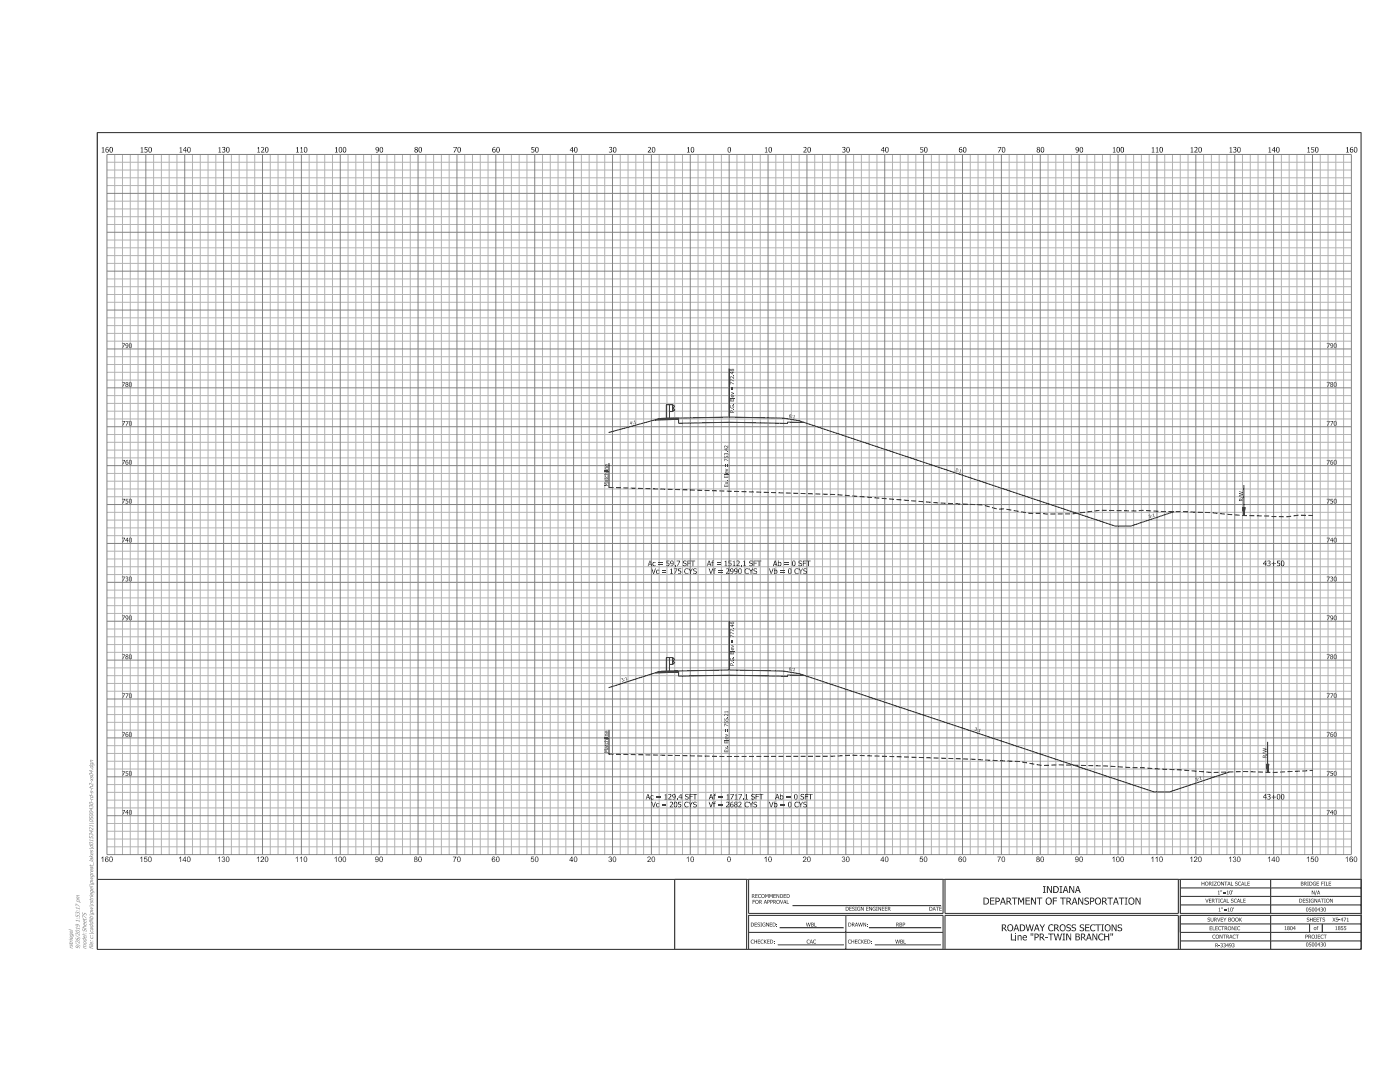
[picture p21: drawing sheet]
<svg xmlns="http://www.w3.org/2000/svg" width="279mm" height="216mm" viewBox="0 0 279 216" stroke-linecap="round" stroke-linejoin="round" font-family="sans-serif">
<g fill="none" stroke="#b2b3b7" stroke-width=".2">
<path d="M21.3 32.4h248.4M21.3 33.9h248.4M21.3 35.5h248.4M21.3 37h248.4M22.9 30.8v139.7M24.4 30.8v139.7M26 30.8v139.7M27.6 30.8v139.7M30.7 30.8v139.7M32.2 30.8v139.7M33.8 30.8v139.7M35.3 30.8v139.7"/>
<path d="M38.4 30.8v139.7M40 30.8v139.7M41.5 30.8v139.7M43.1 30.8v139.7M46.2 30.8v139.7M47.7 30.8v139.7M49.3 30.8v139.7M50.8 30.8v139.7M53.9 30.8v139.7M55.5 30.8v139.7M57 30.8v139.7M58.6 30.8v139.7"/>
<path d="M61.7 30.8v139.7M63.3 30.8v139.7M64.8 30.8v139.7M66.4 30.8v139.7M69.5 30.8v139.7M71 30.8v139.7M72.6 30.8v139.7M74.1 30.8v139.7M77.2 30.8v139.7M78.8 30.8v139.7M80.3 30.8v139.7M81.9 30.8v139.7"/>
<path d="M85 30.8v139.7M86.5 30.8v139.7M88.1 30.8v139.7M89.6 30.8v139.7M92.7 30.8v139.7M94.3 30.8v139.7M95.8 30.8v139.7M97.4 30.8v139.7M100.5 30.8v139.7M102.1 30.8v139.7M103.6 30.8v139.7M105.2 30.8v139.7"/>
<path d="M108.3 30.8v139.7M109.8 30.8v139.7M111.4 30.8v139.7M112.9 30.8v139.7M116 30.8v139.7M117.6 30.8v139.7M119.1 30.8v139.7M120.7 30.8v139.7M123.8 30.8v139.7M125.3 30.8v139.7M126.9 30.8v139.7M128.4 30.8v139.7"/>
<path d="M131.6 30.8v139.7M133.1 30.8v139.7M134.7 30.8v139.7M136.2 30.8v139.7M139.3 30.8v139.7M140.9 30.8v139.7M142.4 30.8v139.7M144 30.8v139.7M147.1 30.8v139.7M148.6 30.8v139.7M150.2 30.8v139.7M151.7 30.8v139.7"/>
<path d="M154.8 30.8v139.7M156.4 30.8v139.7M157.9 30.8v139.7M159.5 30.8v139.7M162.6 30.8v139.7M164.1 30.8v139.7M165.7 30.8v139.7M167.3 30.8v139.7M170.4 30.8v139.7M171.9 30.8v139.7M173.5 30.8v139.7M175 30.8v139.7"/>
<path d="M178.1 30.8v139.7M179.7 30.8v139.7M181.2 30.8v139.7M182.8 30.8v139.7M185.9 30.8v139.7M187.4 30.8v139.7M189 30.8v139.7M190.5 30.8v139.7M193.6 30.8v139.7M195.2 30.8v139.7M196.7 30.8v139.7M198.3 30.8v139.7"/>
<path d="M201.4 30.8v139.7M203 30.8v139.7M204.5 30.8v139.7M206.1 30.8v139.7M209.2 30.8v139.7M210.7 30.8v139.7M212.3 30.8v139.7M213.8 30.8v139.7M216.9 30.8v139.7M218.5 30.8v139.7M220 30.8v139.7M221.6 30.8v139.7"/>
<path d="M224.7 30.8v139.7M226.2 30.8v139.7M227.8 30.8v139.7M229.3 30.8v139.7M232.4 30.8v139.7M234 30.8v139.7M235.5 30.8v139.7M237.1 30.8v139.7M240.2 30.8v139.7M241.8 30.8v139.7M243.3 30.8v139.7M244.9 30.8v139.7"/>
<path d="M248 30.8v139.7M249.5 30.8v139.7M251.1 30.8v139.7M252.6 30.8v139.7M255.7 30.8v139.7M257.3 30.8v139.7M258.8 30.8v139.7M260.4 30.8v139.7M263.5 30.8v139.7M265 30.8v139.7M266.6 30.8v139.7M268.1 30.8v139.7"/>
<path d="M21.3 40.1h248.4M21.3 41.7h248.4M21.3 43.2h248.4M21.3 44.8h248.4M21.3 47.9h248.4M21.3 51h248.4M21.3 49.5h248.4M21.3 52.6h248.4M21.3 55.7h248.4M21.3 57.2h248.4M21.3 58.8h248.4M21.3 60.3h248.4"/>
<path d="M21.3 63.4h248.4M21.3 65h248.4M21.3 66.5h248.4M21.3 68.1h248.4M21.3 71.2h248.4M21.3 72.7h248.4M21.3 74.3h248.4M21.3 75.8h248.4M21.3 78.9h248.4M21.3 82h248.4M21.3 80.5h248.4M21.3 83.6h248.4"/>
<path d="M21.3 86.7h248.4M21.3 88.3h248.4M21.3 89.8h248.4M21.3 91.4h248.4M21.3 94.5h248.4M21.3 96h248.4M21.3 97.6h248.4M21.3 99.1h248.4M21.3 110h248.4M21.3 111.5h248.4M21.3 113.1h248.4M21.3 114.6h248.4"/>
<path d="M21.3 117.7h248.4M21.3 119.3h248.4M21.3 102.2h248.4M21.3 103.8h248.4M21.3 105.3h248.4M21.3 106.9h248.4M21.3 120.9h248.4M21.3 122.4h248.4M21.3 125.5h248.4M21.3 127.1h248.4M21.3 128.6h248.4M21.3 130.2h248.4"/>
<path d="M21.3 133.3h248.4M21.3 134.8h248.4M21.3 136.4h248.4M21.3 137.9h248.4M21.3 141h248.4M21.3 142.6h248.4M21.3 144.1h248.4M21.3 145.7h248.4M21.3 148.8h248.4M21.3 151.9h248.4M21.3 150.3h248.4M21.3 153.4h248.4"/>
<path d="M21.3 156.6h248.4M21.3 158.1h248.4M21.3 159.7h248.4M21.3 161.2h248.4M21.3 164.3h248.4M21.3 165.9h248.4M21.3 167.4h248.4M21.3 169h248.4"/>
</g>
<g fill="none" stroke="#808285" stroke-width=".2">
<path d="M21.3 30.8h248.4v139.7h-248.4zM21.3 38.6h248.4M29.1 30.8v139.7M36.9 30.8v139.7M44.6 30.8v139.7M52.4 30.8v139.7M60.1 30.8v139.7M67.9 30.8v139.7M75.7 30.8v139.7M83.4 30.8v139.7M91.2 30.8v139.7M99 30.8v139.7"/>
<path d="M106.7 30.8v139.7M114.5 30.8v139.7M122.2 30.8v139.7M130 30.8v139.7M137.8 30.8v139.7M145.5 30.8v139.7M153.3 30.8v139.7M161 30.8v139.7M168.8 30.8v139.7M176.6 30.8v139.7M184.3 30.8v139.7M192.1 30.8v139.7"/>
<path d="M199.8 30.8v139.7M207.6 30.8v139.7M215.4 30.8v139.7M223.1 30.8v139.7M230.9 30.8v139.7M238.7 30.8v139.7M246.4 30.8v139.7M254.2 30.8v139.7M261.9 30.8v139.7M21.3 46.3h248.4M21.3 54.1h248.4M21.3 69.6h248.4"/>
<path d="M21.3 77.4h248.4M21.3 61.9h248.4M21.3 85.2h248.4M21.3 92.9h248.4M21.3 100.7h248.4M21.3 116.2h248.4M21.3 108.4h248.4M21.3 139.5h248.4M21.3 131.7h248.4M21.3 124h248.4M21.3 155h248.4M21.3 147.2h248.4"/>
<path d="M21.3 162.8h248.4"/>
</g>
<g fill="#231f20">
<circle cx="48.7" cy="149" r=".02"/>
<circle cx="145.5" cy="77.1" r=".02"/>
</g>
<g fill="none" stroke="#231f20" stroke-width=".2">
<path d="M145.5 73.5v9.7M121.5 86.3l9.9-2.7 4-.2a261.3 261.3 0 0 1 21 0l3.1 .6 63.1 21h3.1l8.6-2.9M121.5 92.4v4.9M130.7 83.8l1.3-.3 3.4-.1v.3zM130.7 83.8l4.7-.1v.8l10.1-.2 11.7 .2v-.3l3.3 .1M133 80.8h.6v2.7h-.6zM133.6 80.8h.6v1.3h-.6zM134.2 80.8l.5 .3-.5 .3 .5 .4-.5 .3M248.2 96.8v6.1l-.2-1.6h.5l-.3 1.6M248 101.3l.2 1.6M248.1 101.3l.1 1.6M248.2 101.3v1.6"/>
<path d="M248.3 101.3l-.1 1.6M248.4 101.3l-.2 1.6M121.5 137.2l6.6-2.1a14.4 14.4 0 0 1 7.3-1.2 268.3 268.3 0 0 1 21 0l3.1 .5 70.8 23.6h3.1l11.9-4M130.8 134.2l1.2-.2 3.4-.1v.2zM130.8 134.2l4.6-.1v.8a281 281 0 0 1 21.8 .1v-.3l3.3 .1M133 131.2h.6v2.7h-.6zM133.6 131.2h.6v1.4h-.6zM134.2 131.2l.5 .4-.5 .3 .5 .3-.5 .4M145.5 124v9.7M121.5 145.6v4.9M252.8 152.5l.2 1.6M252.9 152.5l.1 1.6"/>
<path d="M253 148v6.1l-.3-1.6h.5l-.2 1.6M253 152.5v1.6M253.1 152.5l-.1 1.6M253.2 152.5l-.2 1.6M19.4 175.5h252.2M134.7 175.5h14.3v13.9h-14.3zM149.4 175.5h38.8v6.8h-38.8zM188.6 175.5h46.6v6.8h-46.6zM235.5 175.5h36.1v6.8h-36.1zM235.5 178.9h36.1M235.5 177.2h36.1M253.6 175.5v6.8"/>
<path d="M149.4 182.7h38.8v6.7h-38.8zM149.4 186h38.8M155.2 188.5h13.2M155.6 185.1h12.8M158.2 180.7h29.6M168.8 182.7v6.7M173.4 185.1h14.4M174.6 188.5h13.2M188.6 182.7h46.6v6.7h-46.6zM235.5 182.7h36.1v6.7h-36.1zM235.5 182.7v3.3h36.1M235.5 180.6h36.1"/>
<path d="M235.5 184.4h36.1M235.5 187.7h36.1M253.6 182.7v6.7M261.4 184.4v1.6M263.9 184.4v1.6"/>
</g>
<path d="M19.4 26.5h252.2v162.9h-252.2z" fill="none" stroke="#231f20" stroke-width=".21"/>
<path d="M121.5 97.3l45.2 1.4 20.6 1.7 8.8 .3 3.1 .9 1.1-.1 5.2 .9h2.4a41.1 41.1 0 0 0 11.8-.6l6.9 .2 1.3-.2 4.2 .3h4.2a93 93 0 0 1 11.4 .8l9.2 .2 2.2-.3 2.8 .1M121.5 150.5l22.9 .4h21.8l3.7-.2 24.3 .8 9.4 .5a18.5 18.5 0 0 0 7.9 .6 646.1 646.1 0 0 1 30.2 1.5l6.8-.2a70.1 70.1 0 0 0 11.7-.1l1.7-.1" fill="none" stroke="#231f20" stroke-width=".2" stroke-dasharray="1 .5" stroke-linecap="butt"/>
<g fill="#231f20">
<path d="M150.2 179.6h.5l-.4 .1v.2h.4l-.4 .1v.3h-.1z" fill-rule="evenodd"/>
<path d="M150.7 180a.4 .4 0 0 0 .8 0 .4 .4 0 0 0-.8 0zM150.9 179.7a.26 .26 0 0 1 .3 .1 .26 .26 0 0 1 0 .3 .26 .26 0 0 1-.4 0z" fill-rule="evenodd"/>
<path d="M151.5 179.6v.7l.1-.3 .5 .3-.3-.3 .2-.3zM151.6 179.7h.3l-.1 .2-.2 .1z" fill-rule="evenodd"/>
<path d="M152.7 179.6l-.3 .7 .2-.2h.3l.2 .2-.3-.7zM152.7 179.7l.2 .3h-.3z" fill-rule="evenodd"/>
<path d="M153.1 179.6v.7h.1v-.2a.26 .26 0 0 0 .4-.2 .26 .26 0 0 0-.3-.3zM153.2 179.7a.18 .18 0 0 1 .3 .1 .18 .18 0 0 1-.3 .2z" fill-rule="evenodd"/>
<path d="M153.7 179.6v.7h.1v-.2a.26 .26 0 0 0 .4-.2 .26 .26 0 0 0-.3-.3zM153.8 179.7a.18 .18 0 0 1 .3 .1 .18 .18 0 0 1-.3 .2z" fill-rule="evenodd"/>
<path d="M154.3 179.6v.7l.1-.3 .5 .3-.2-.3 .1-.3zM154.4 179.7h.3v.2l-.3 .1z" fill-rule="evenodd"/>
<path d="M154.9 180a.4 .4 0 0 0 .8 0 .4 .4 0 0 0-.8 0zM155.1 179.7a.27 .27 0 0 1 .4 .1 .27 .27 0 0 1-.1 .3 .27 .27 0 0 1-.3 0z" fill-rule="evenodd"/>
<path d="M155.7 179.6l.3 .6 .3-.6-.3 .7h-.1z" fill-rule="evenodd"/>
<path d="M156.6 179.6l-.3 .7 .2-.2h.3l.1 .2-.2-.7zM156.6 179.7l.1 .3h-.2z" fill-rule="evenodd"/>
<path d="M157 179.6l.1 .7h.4h-.5z" fill-rule="evenodd"/>
<path d="M150.1 178.4v.8h.1v-.3l.5 .3-.3-.4 .1-.3zM150.2 178.5h.1a.17 .17 0 0 1 .1 .2 .17 .17 0 0 1-.2 .1z" fill-rule="evenodd"/>
<path d="M150.7 178.4h.5l-.4 .1v.2h.4l-.4 .1v.3l.4 .1h-.5z" fill-rule="evenodd"/>
<path d="M151.4 178.5l.3-.1 .2 .2a.29 .29 0 0 0-.4 0 .29 .29 0 0 0 0 .4 .29 .29 0 0 0 .4 0 .37 .37 0 0 1-.6 .1 .37 .37 0 0 1 .1-.6z" fill-rule="evenodd"/>
<path d="M151.9 178.8a.4 .4 0 0 0 .8 0 .4 .4 0 0 0-.8 0zM152.1 178.6a.27 .27 0 0 1 .4 0 .27 .27 0 0 1-.1 .4 .27 .27 0 0 1-.4-.1z" fill-rule="evenodd"/>
<path d="M152.7 178.4h.2l.2 .4 .1-.4h.2v.8l-.1-.7-.2 .5-.3-.5-.1 .7z" fill-rule="evenodd"/>
<path d="M153.5 178.4h.2l.2 .4 .2-.4h.1v.8h-.1v-.7l-.2 .5-.3-.5-.1 .7z" fill-rule="evenodd"/>
<path d="M154.4 178.4h.4l-.3 .1v.2h.3l-.3 .1v.3l.3 .1h-.4z" fill-rule="evenodd"/>
<path d="M155 178.4h.1l.3 .6 .1-.6v.8l-.4-.7-.1 .7z" fill-rule="evenodd"/>
<path d="M155.7 178.4v.8a.43 .43 0 0 0 .6-.4 .43 .43 0 0 0-.6-.4zM155.8 178.5a.31 .31 0 0 1 .4 .3 .31 .31 0 0 1-.4 .3z" fill-rule="evenodd"/>
<path d="M156.4 178.4h.5l-.4 .1v.2h.4l-.4 .1v.3l.4 .1h-.5z" fill-rule="evenodd"/>
<path d="M157 178.4v.8a.43 .43 0 0 0 .6-.4 .43 .43 0 0 0-.6-.4zM157.1 178.5a.31 .31 0 0 1 .4 .3 .31 .31 0 0 1-.4 .3z" fill-rule="evenodd"/>
<path d="M168.8 180.9v.8a.43 .43 0 0 0 .6-.4 .43 .43 0 0 0-.6-.4zM168.9 181a.31 .31 0 0 1 .4 .3 .31 .31 0 0 1-.4 .3z" fill-rule="evenodd"/>
<path d="M169.5 180.9h.5l-.4 .1v.2h.4l-.4 .1v.3l.4 .1h-.5z" fill-rule="evenodd"/>
<path d="M170.2 181h.3l.1 .1a.19 .19 0 0 0-.3-.2 .19 .19 0 0 0-.1 .3 .19 .19 0 0 0 .2 .1 .25 .25 0 0 1 .1 .4 .25 .25 0 0 1-.4-.2v.1a.19 .19 0 0 0 .3 0 .19 .19 0 0 0 0-.3 .19 .19 0 0 0-.2 0z" fill-rule="evenodd"/>
<path d="M170.7 180.9h.3v.8h-.3z" fill-rule="evenodd"/>
<path d="M171.2 181l.4-.1 .1 .2a.31 .31 0 0 0-.5 .2 .31 .31 0 0 0 .4 .3v-.2l-.2-.1h.3v.4a.41 .41 0 0 1-.6-.1 .41 .41 0 0 1 .1-.6z" fill-rule="evenodd"/>
<path d="M171.8 180.9h.2l.3 .7 .1-.7v.8l-.5-.6-.1 .6z" fill-rule="evenodd"/>
<path d="M172.9 180.9h.4l-.3 .1v.2h.3l-.3 .1v.3l.3 .1h-.4z" fill-rule="evenodd"/>
<path d="M173.5 180.9h.1l.3 .7 .1-.7v.8l-.4-.6-.1 .6z" fill-rule="evenodd"/>
<path d="M174.2 181l.4-.1 .2 .2a.32 .32 0 0 0-.6 .2 .31 .31 0 0 0 .4 .3l-.1-.3h.3v.4a.41 .41 0 0 1-.6-.1 .41 .41 0 0 1 0-.6z" fill-rule="evenodd"/>
<path d="M174.9 180.9h.3v.8h-.3z" fill-rule="evenodd"/>
<path d="M175.3 180.9h.1l.3 .7 .1-.7v.8l-.4-.6-.1 .6z" fill-rule="evenodd"/>
<path d="M176 180.9h.5l-.4 .1v.2h.4l-.4 .1v.3l.4 .1h-.5z" fill-rule="evenodd"/>
<path d="M176.6 180.9h.5l-.4 .1v.2h.3l-.3 .1v.3l.4 .1h-.5z" fill-rule="evenodd"/>
<path d="M177.2 180.9v.8h.1v-.3l.5 .3-.3-.3 .2-.3zM177.3 181h.1a.18 .18 0 0 1 .2 .3 .16 .16 0 0 1-.3 0z" fill-rule="evenodd"/>
<path d="M185.5 180.9v.8a.43 .43 0 0 0 .6-.4 .43 .43 0 0 0-.6-.4zM185.6 181a.31 .31 0 0 1 .4 .3 .31 .31 0 0 1-.4 .3z" fill-rule="evenodd"/>
<path d="M186.4 180.9l-.3 .8 .2-.2h.3l.2 .2-.3-.8zM186.4 181l.2 .4h-.3z" fill-rule="evenodd"/>
<path d="M186.8 180.9h.6l-.3 .1v.7h-.1v-.7z" fill-rule="evenodd"/>
<path d="M187.5 180.9h.4l-.3 .1v.2h.3l-.3 .1v.3l.3 .1h-.4z" fill-rule="evenodd"/>
<path d="M149.9 184.1v.8a.43 .43 0 0 0 .6-.4 .43 .43 0 0 0-.6-.4zM150 184.2a.31 .31 0 0 1 .4 .3 .31 .31 0 0 1-.4 .3z" fill-rule="evenodd"/>
<path d="M150.6 184.1h.5l-.4 .1v.2h.4l-.4 .1v.3l.4 .1h-.5z" fill-rule="evenodd"/>
<path d="M151.2 184.2l.3-.1 .1 .2a.19 .19 0 0 0-.2-.2 .19 .19 0 0 0-.1 .2 .19 .19 0 0 0 .2 .2 .25 .25 0 0 1 0 .4 .25 .25 0 0 1-.4-.2l.1 .1a.19 .19 0 0 0 .3 0 .19 .19 0 0 0 0-.3 .19 .19 0 0 0-.3 0z" fill-rule="evenodd"/>
<path d="M151.8 184.1h.3v.8h-.3z" fill-rule="evenodd"/>
<path d="M152.2 184.2l.4-.1 .2 .2a.31 .31 0 0 0-.6 .1 .32 .32 0 0 0 .5 .4v-.2l-.2-.1h.3v.3a.41 .41 0 0 1-.6 0 .41 .41 0 0 1 0-.6z" fill-rule="evenodd"/>
<path d="M152.9 184.1h.1l.4 .6 .1-.6v.8l-.5-.7-.1 .7z" fill-rule="evenodd"/>
<path d="M153.6 184.1h.5l-.4 .1v.2h.4l-.4 .1v.3l.4 .1h-.5z" fill-rule="evenodd"/>
<path d="M154.2 184.1v.8a.43 .43 0 0 0 .6-.4 .43 .43 0 0 0-.6-.4zM154.3 184.2a.32 .32 0 0 1 .4 .3 .32 .32 0 0 1-.4 .3z" fill-rule="evenodd"/>
<path d="M150 187.5h.4v.2a.29 .29 0 0 0-.4 0 .29 .29 0 0 0 0 .4 .29 .29 0 0 0 .4 0 .38 .38 0 0 1-.6 0 .38 .38 0 0 1 .2-.6z" fill-rule="evenodd"/>
<path d="M150.5 187.5l.1 .3h.4v-.3h.1v.8h-.1v-.4h-.4l-.1 .4z" fill-rule="evenodd"/>
<path d="M151.2 187.5h.5l-.4 .1v.2h.4l-.4 .1v.3l.4 .1h-.5z" fill-rule="evenodd"/>
<path d="M151.9 187.5h.4l.1 .2a.29 .29 0 0 0-.4 0 .29 .29 0 0 0 0 .4 .29 .29 0 0 0 .4 0 .38 .38 0 0 1-.6 0 .38 .38 0 0 1 .1-.6z" fill-rule="evenodd"/>
<path d="M152.5 187.5l.1 .4 .4-.4-.3 .3 .3 .5-.4-.4-.1 .4z" fill-rule="evenodd"/>
<path d="M153.1 187.5h.5l-.4 .1v.2h.4l-.4 .1v.3l.4 .1h-.5z" fill-rule="evenodd"/>
<path d="M153.7 187.5v.8a.43 .43 0 0 0 .6-.4 .43 .43 0 0 0-.6-.4zM153.8 187.6a.31 .31 0 0 1 .4 .3 .31 .31 0 0 1-.4 .3z" fill-rule="evenodd"/>
<path d="M169.3 184.1v.8a.43 .43 0 0 0 .6-.4 .43 .43 0 0 0-.6-.4zM169.4 184.2a.31 .31 0 0 1 .4 .3 .31 .31 0 0 1-.4 .3z" fill-rule="evenodd"/>
<path d="M170 184.1v.8l.1-.3 .5 .3-.2-.4 .1-.1v-.2zM170.1 184.2h.3v.3h-.3z" fill-rule="evenodd"/>
<path d="M170.9 184.1l-.3 .8 .2-.2h.3l.2 .2-.3-.8zM170.9 184.2l.1 .4h-.2z" fill-rule="evenodd"/>
<path d="M171.3 184.1l.2 .7 .2-.7h.1l.1 .7 .3-.7-.2 .8h-.1l-.2-.7-.2 .7z" fill-rule="evenodd"/>
<path d="M172.3 184.1h.1l.3 .6 .1-.6v.8l-.4-.7-.1 .7z" fill-rule="evenodd"/>
<path d="M169.4 187.5h.4v.2a.29 .29 0 0 0-.4 0 .29 .29 0 0 0 0 .4 .29 .29 0 0 0 .4 0 .38 .38 0 0 1-.6 0 .38 .38 0 0 1 .2-.6z" fill-rule="evenodd"/>
<path d="M169.9 187.5l.1 .3h.4v-.3h.1v.8h-.1v-.4h-.4l-.1 .4z" fill-rule="evenodd"/>
<path d="M170.6 187.5h.5l-.4 .1v.2h.4l-.4 .1v.3l.4 .1h-.5z" fill-rule="evenodd"/>
<path d="M171.3 187.5h.4l.1 .2a.29 .29 0 0 0-.4 0 .29 .29 0 0 0 0 .4 .29 .29 0 0 0 .4 0 .38 .38 0 0 1-.6 0 .38 .38 0 0 1 .1-.6z" fill-rule="evenodd"/>
<path d="M171.9 187.5l.1 .4 .4-.4-.3 .3 .3 .5-.4-.4-.1 .4z" fill-rule="evenodd"/>
<path d="M172.5 187.5h.5l-.4 .1v.2h.4l-.4 .1v.3l.4 .1h-.5z" fill-rule="evenodd"/>
<path d="M173.1 187.5v.8a.43 .43 0 0 0 .6-.4 .43 .43 0 0 0-.6-.4zM173.2 187.6a.31 .31 0 0 1 .4 .3 .31 .31 0 0 1-.4 .3z" fill-rule="evenodd"/>
<path d="M241.1 183.2l.4-.1v.2l-.3-.1-.1 .2a.28 .28 0 0 1 .4 .2 .28 .28 0 0 1-.3 .3l-.2-.1a.19 .19 0 0 0 .3 0 .19 .19 0 0 0 0-.3 .19 .19 0 0 0-.2 0z" fill-rule="evenodd"/>
<path d="M241.6 183.1h.1v.5a.18 .18 0 0 0 .2 .2 .18 .18 0 0 0 .2-.2v-.5l.1 .5a.28 .28 0 0 1-.3 .3 .28 .28 0 0 1-.3-.3z" fill-rule="evenodd"/>
<path d="M242.3 183.1v.8h.1v-.3l.5 .3-.3-.4 .2-.1v-.2zM242.4 183.2h.2a.16 .16 0 0 1 .1 .2 .16 .16 0 0 1-.3 .1z" fill-rule="evenodd"/>
<path d="M242.9 183.1l.3 .7 .3-.7-.2 .8z" fill-rule="evenodd"/>
<path d="M243.6 183.1h.5l-.4 .1v.2h.4l-.4 .1v.3l.4 .1h-.5z" fill-rule="evenodd"/>
<path d="M244.1 183.1l.4 .3 .3-.3-.3 .4v.4z" fill-rule="evenodd"/>
<path d="M245.2 183.1v.8h.4l.1-.2-.1-.2v-.3zM245.3 183.2h.2v.2h-.2zM245.3 183.5h.1a.18 .18 0 0 1 .2 .3 .18 .18 0 0 1-.3 0z" fill-rule="evenodd"/>
<path d="M245.7 183.5a.4 .4 0 0 0 .8 0 .4 .4 0 0 0-.8 0zM245.9 183.3a.27 .27 0 0 1 .4 0 .27 .27 0 0 1-.1 .4 .27 .27 0 0 1-.3-.1z" fill-rule="evenodd"/>
<path d="M246.5 183.5a.4 .4 0 0 0 .8 0 .4 .4 0 0 0-.8 0zM246.7 183.3a.26 .26 0 0 1 .3 0 .26 .26 0 0 1 0 .4 .26 .26 0 0 1-.4-.1z" fill-rule="evenodd"/>
<path d="M247.3 183.1l.1 .4 .5-.4-.4 .4 .4 .4-.4-.4-.2 .4z" fill-rule="evenodd"/>
<path d="M242 186.6l.4-.1 .1 .2a.29 .29 0 0 0-.4 0 .29 .29 0 0 0 0 .4 .29 .29 0 0 0 .4 0 .37 .37 0 0 1-.5 .1 .37 .37 0 0 1 0-.6z" fill-rule="evenodd"/>
<path d="M242.6 186.9a.39 .39 0 0 0 .7 0 .39 .39 0 0 0-.7 0zM242.8 186.6a.26 .26 0 0 1 .3 .1 .26 .26 0 0 1 0 .4 .26 .26 0 0 1-.4-.1z" fill-rule="evenodd"/>
<path d="M243.4 186.5h.1l.4 .6 .1-.6v.8l-.5-.7-.1 .7z" fill-rule="evenodd"/>
<path d="M244 186.5h.7l-.3 .1v.7l-.1-.7z" fill-rule="evenodd"/>
<path d="M244.7 186.5v.8l.1-.3 .5 .3-.2-.4 .1-.3zM244.8 186.6l.3 .1v.1l-.3 .1z" fill-rule="evenodd"/>
<path d="M245.6 186.5l-.3 .8 .2-.2h.3l.2 .2-.3-.8zM245.6 186.6l.2 .4h-.3z" fill-rule="evenodd"/>
<path d="M246.1 186.6l.4-.1 .1 .2a.28 .28 0 0 0-.4 0 .28 .28 0 0 0 0 .4 .28 .28 0 0 0 .4 0 .35 .35 0 0 1-.6 .1 .35 .35 0 0 1 0-.5z" fill-rule="evenodd"/>
<path d="M246.6 186.5h.6l-.2 .1v.7h-.1v-.7z" fill-rule="evenodd"/>
<path d="M259.3 179.3v.8a.43 .43 0 0 0 .6-.4 .43 .43 0 0 0-.6-.4zM259.4 179.4a.31 .31 0 0 1 .4 .3 .31 .31 0 0 1-.4 .3z" fill-rule="evenodd"/>
<path d="M260 179.3h.5l-.4 .1v.2h.4l-.4 .1v.3l.4 .1h-.5z" fill-rule="evenodd"/>
<path d="M260.7 179.4h.4v.1l-.3-.1-.1 .2a.28 .28 0 0 1 .4 .2 .28 .28 0 0 1-.3 .3h-.2v-.1a.19 .19 0 0 0 .3 0 .19 .19 0 0 0 0-.3 .19 .19 0 0 0-.2 0z" fill-rule="evenodd"/>
<path d="M261.2 179.3h.3v.8h-.3l.1-.1z" fill-rule="evenodd"/>
<path d="M261.7 179.4l.4-.1 .1 .2a.31 .31 0 0 0-.5 .2 .31 .31 0 0 0 .4 .3v-.2l-.2-.1h.3v.4a.41 .41 0 0 1-.6-.1 .41 .41 0 0 1 .1-.6z" fill-rule="evenodd"/>
<path d="M262.3 179.3h.2l.3 .6 .1-.6v.8l-.5-.7-.1 .7z" fill-rule="evenodd"/>
<path d="M263.2 179.3l-.2 .8 .1-.2h.3l.2 .2-.3-.8zM263.3 179.4l.1 .4h-.3z" fill-rule="evenodd"/>
<path d="M263.6 179.3h.6l-.2 .1v.7l-.1-.7z" fill-rule="evenodd"/>
<path d="M264.3 179.3h.3l-.1 .1 .1 .7h-.3z" fill-rule="evenodd"/>
<path d="M264.6 179.7a.4 .4 0 0 0 .8 0 .4 .4 0 0 0-.8 0zM264.8 179.5a.27 .27 0 0 1 .4 0 .27 .27 0 0 1-.1 .4 .27 .27 0 0 1-.3-.1z" fill-rule="evenodd"/>
<path d="M265.5 179.3h.1l.3 .6 .1-.6v.8l-.5-.7v.7z" fill-rule="evenodd"/>
<path d="M260.9 183.2l.3-.1 .1 .2a.19 .19 0 0 0-.3-.2 .19 .19 0 0 0-.1 .3 .19 .19 0 0 0 .3 .1 .25 .25 0 0 1 0 .4 .25 .25 0 0 1-.4-.2l.1 .1a.19 .19 0 0 0 .2 0 .19 .19 0 0 0 .1-.3 .19 .19 0 0 0-.3 0z" fill-rule="evenodd"/>
<path d="M261.4 183.1l.1 .3h.4v-.3h.1v.8h-.1v-.4h-.4l-.1 .4z" fill-rule="evenodd"/>
<path d="M262.1 183.1h.5l-.3 .1v.2h.3l-.3 .1v.3l.3 .1h-.5z" fill-rule="evenodd"/>
<path d="M262.7 183.1h.5l-.3 .1v.2h.3l-.3 .1v.3l.3 .1h-.5z" fill-rule="evenodd"/>
<path d="M263.3 183.1h.6l-.3 .1v.7h-.1v-.7z" fill-rule="evenodd"/>
<path d="M264 183.2l.4-.1v.2l-.3-.1-.1 .2a.28 .28 0 0 1 .4 .2 .28 .28 0 0 1-.2 .3l-.3-.1h.1a.19 .19 0 0 0 .3 0 .19 .19 0 0 0 0-.3 .19 .19 0 0 0-.3 0z" fill-rule="evenodd"/>
<path d="M262.1 185.3a.3 .3 0 0 0 .6 0 .3 .3 0 0 0-.6 0zM262.2 185.3a.2 .2 0 0 1 .4 0 .2 .2 0 0 1-.4 0z" fill-rule="evenodd"/>
<path d="M262.9 184.8h.2l-.2 .1 .2 .1-.2 .1v.5l-.2-.5z" fill-rule="evenodd"/>
<path d="M260.5 186.5v.8h.1v-.3a.26 .26 0 0 0 .4-.2 .26 .26 0 0 0-.3-.3zM260.6 186.6a.18 .18 0 0 1 .3 .2 .18 .18 0 0 1-.3 .1z" fill-rule="evenodd"/>
<path d="M261.1 186.5v.8h.1v-.3l.5 .3-.2-.4 .1-.3zM261.2 186.6h.2a.16 .16 0 0 1 .1 .2 .16 .16 0 0 1-.3 .1z" fill-rule="evenodd"/>
<path d="M261.7 186.9a.4 .4 0 0 0 .8 0 .4 .4 0 0 0-.8 0zM261.9 186.6a.26 .26 0 0 1 .4 .1 .26 .26 0 0 1-.1 .4 .26 .26 0 0 1-.3-.1z" fill-rule="evenodd"/>
<path d="M262.6 186.5h.2v.7l-.2 .1-.1-.1h.2v-.6z" fill-rule="evenodd"/>
<path d="M263 186.5h.5l-.4 .1v.2h.3l-.3 .1v.3l.4 .1h-.5z" fill-rule="evenodd"/>
<path d="M263.6 186.6l.4-.1 .1 .2a.29 .29 0 0 0-.4 0 .29 .29 0 0 0 0 .4 .29 .29 0 0 0 .4 0 .37 .37 0 0 1-.5 .1 .37 .37 0 0 1 0-.6z" fill-rule="evenodd"/>
<path d="M264.1 186.5h.7l-.3 .1v.7l-.1-.7z" fill-rule="evenodd"/>
<path d="M259.6 175.9v.8h.4l.1-.2-.1-.2 .1-.3zM259.7 176h.2l.1 .2h-.3zM259.7 176.3h.1a.18 .18 0 0 1 .2 .3 .18 .18 0 0 1-.3 0z" fill-rule="evenodd"/>
<path d="M260.3 175.9v.8l.1-.3 .4 .3-.2-.3 .1-.4zM260.4 176l.2 .1v.2h-.2z" fill-rule="evenodd"/>
<path d="M260.9 175.9h.3v.8h-.3z" fill-rule="evenodd"/>
<path d="M261.3 175.9v.8a.43 .43 0 0 0 .6-.4 .43 .43 0 0 0-.6-.4zM261.4 176a.31 .31 0 0 1 .4 .3 .31 .31 0 0 1-.4 .3z" fill-rule="evenodd"/>
<path d="M262.1 176l.4-.1 .1 .2a.31 .31 0 0 0-.5 .2 .31 .31 0 0 0 .4 .3v-.2l-.2-.1h.3v.4a.41 .41 0 0 1-.5-.1 .41 .41 0 0 1 0-.6z" fill-rule="evenodd"/>
<path d="M262.7 175.9h.5l-.3 .1v.2h.3l-.3 .1v.3l.3 .1h-.5z" fill-rule="evenodd"/>
<path d="M263.7 175.9h.4l-.3 .1v.2h.3l-.3 .1v.4z" fill-rule="evenodd"/>
<path d="M264.2 175.9h.3l-.1 .1 .1 .7h-.3z" fill-rule="evenodd"/>
<path d="M264.6 175.9h.1v.7l.4 .1h-.5z" fill-rule="evenodd"/>
<path d="M265.2 175.9h.5l-.4 .1v.2h.3l-.3 .1v.3l.4 .1h-.5z" fill-rule="evenodd"/>
<path d="M196.3 179.1v1.4a.77 .77 0 0 0 1.1-.7 .77 .77 0 0 0-1.1-.7zM196.5 179.3a.56 .56 0 0 1 .7 .5 .56 .56 0 0 1-.7 .5z" fill-rule="evenodd"/>
<path d="M197.6 179.1h.9v.2h-.7v.4h.6v.1h-.6v.5h.7v.2h-.9z" fill-rule="evenodd"/>
<path d="M198.7 179.1v1.4h.1v-.5a.47 .47 0 0 0 .7-.3 .47 .47 0 0 0-.5-.6zM198.8 179.3a.33 .33 0 0 1 .6 .2 .34 .34 0 0 1-.6 .3z" fill-rule="evenodd"/>
<path d="M200 179.1l-.4 1.4h.2l.1-.4h.5l.1 .4h.2l-.4-1.4zM200.2 179.3l.2 .7h-.5z" fill-rule="evenodd"/>
<path d="M200.9 179.1v1.4h.2v-.6h.2l.4 .6h.3l-.5-.6a.41 .41 0 0 0 .2-.5 .41 .41 0 0 0-.5-.3zM201.1 179.3h.1a.27 .27 0 0 1 .4 .2 .27 .27 0 0 1-.4 .3h-.1z" fill-rule="evenodd"/>
<path d="M201.9 179.1h1.2v.2h-.5v1.2h-.2v-1.2h-.5z" fill-rule="evenodd"/>
<path d="M203.2 179.1h.2l.4 .8 .3-.8h.3v1.4h-.2v-1.2l-.4 .8h-.1l-.3-.8v1.2h-.2z" fill-rule="evenodd"/>
<path d="M204.7 179.1h.8v.2h-.6v.4h.6v.1h-.6v.5h.6v.2h-.8z" fill-rule="evenodd"/>
<path d="M205.7 179.1h.3l.6 1.1v-1.1h.1v1.4h-.2l-.6-1.2v1.2h-.2z" fill-rule="evenodd"/>
<path d="M206.9 179.1h1.1v.2h-.5v1.2h-.1v-1.2h-.5z" fill-rule="evenodd"/>
<path d="M208.8 179.3a.69 .69 0 0 0 0 1 .69 .69 0 0 0 1-.1 .69 .69 0 0 0 0-.9 .69 .69 0 0 0-1 0zM209 179.3a.54 .54 0 0 1 .7 .2 .54 .54 0 0 1-.1 .7 .53 .53 0 0 1-.7-.1 .53 .53 0 0 1 .1-.7z" fill-rule="evenodd"/>
<path d="M210.1 179.1h.9v.2h-.7v.4h.6v.1h-.6v.7h-.2z" fill-rule="evenodd"/>
<path d="M211.6 179.1h1.1v.2h-.5v1.2h-.2v-1.2h-.4z" fill-rule="evenodd"/>
<path d="M212.8 179.1v1.4h.2v-.6h.2l.5 .6h.2l-.5-.6a.41 .41 0 0 0 .3-.5 .41 .41 0 0 0-.5-.3zM213 179.3h.2a.3 .3 0 0 1 .3 .4 .3 .3 0 0 1-.5 .1z" fill-rule="evenodd"/>
<path d="M214.3 179.1l-.4 1.4h.2l.1-.4h.5l.2 .4h.1l-.4-1.4zM214.5 179.3l.2 .7h-.5z" fill-rule="evenodd"/>
<path d="M215.2 179.1h.2l.6 1.1v-1.1h.2v1.4h-.2l-.7-1.2v1.2h-.1z" fill-rule="evenodd"/>
<path d="M216.5 179.2l.7-.1 .1 .3a.32 .32 0 0 0-.4-.2 .32 .32 0 0 0-.2 .4l.1 .1a.46 .46 0 0 1 .5 .5 .46 .46 0 0 1-.7 .3l-.2-.1v-.2a.35 .35 0 0 0 .4 .2 .35 .35 0 0 0 .3-.4l-.5-.2a.37 .37 0 0 1-.1-.6z" fill-rule="evenodd"/>
<path d="M217.5 179.1v1.4h.2v-.5a.47 .47 0 0 0 .7-.3 .47 .47 0 0 0-.5-.6zM217.7 179.3a.33 .33 0 0 1 .5 .2 .33 .33 0 0 1-.5 .3z" fill-rule="evenodd"/>
<path d="M218.7 179.3a.69 .69 0 0 0-.1 1 .69 .69 0 0 0 1.1-.1 .69 .69 0 0 0-.1-.9 .69 .69 0 0 0-.9 0zM218.9 179.3a.53 .53 0 0 1 .7 .2 .53 .53 0 0 1-.2 .7 .52 .52 0 0 1-.7-.1 .52 .52 0 0 1 .1-.7z" fill-rule="evenodd"/>
<path d="M220 179.1v1.4h.1v-.6h.3l.4 .6h.2l-.5-.6a.41 .41 0 0 0 .3-.5 .41 .41 0 0 0-.5-.3zM220.1 179.3h.2a.3 .3 0 0 1 .3 .4 .3 .3 0 0 1-.5 .1z" fill-rule="evenodd"/>
<path d="M221 179.1h1.1v.2h-.4v1.2h-.2v-1.2h-.5z" fill-rule="evenodd"/>
<path d="M222.6 179.1l-.5 1.4h.2l.1-.4h.6l.1 .4h.2l-.5-1.4zM222.7 179.3l.2 .7h-.4z" fill-rule="evenodd"/>
<path d="M223.3 179.1h1.1v.2h-.5v1.2h-.2v-1.2h-.4z" fill-rule="evenodd"/>
<path d="M224.5 179.1h.5v.1h-.2v1.2h.2v.1h-.5v-.1h.2v-1.2h-.2z" fill-rule="evenodd"/>
<path d="M225.3 179.3a.69 .69 0 0 0 0 1 .69 .69 0 0 0 1-.1 .69 .69 0 0 0 0-.9 .69 .69 0 0 0-1 0zM225.5 179.3a.54 .54 0 0 1 .7 .2 .54 .54 0 0 1-.1 .7 .53 .53 0 0 1-.7-.1 .53 .53 0 0 1 .1-.7z" fill-rule="evenodd"/>
<path d="M226.6 179.1h.3l.5 1.1v-1.1h.2v1.4h-.2l-.6-1.2v1.2h-.2z" fill-rule="evenodd"/>
<path d="M208.2 176.8h.5v.1h-.2v1.1h.2v.2h-.5v-.2h.1v-1.1h-.1z" fill-rule="evenodd"/>
<path d="M208.9 176.8h.3l.6 1.1v-1.1h.1v1.4h-.2l-.6-1.2v1.2h-.2z" fill-rule="evenodd"/>
<path d="M210.2 176.8v1.4a.77 .77 0 0 0 1.1-.7 .77 .77 0 0 0-1.1-.7zM210.4 177a.56 .56 0 0 1 .7 .5 .56 .56 0 0 1-.7 .5z" fill-rule="evenodd"/>
<path d="M211.5 176.8h.5v.1h-.2v1.1h.2v.2h-.5v-.2h.1v-1.1h-.1z" fill-rule="evenodd"/>
<path d="M212.5 176.8l-.4 1.4h.2l.1-.4h.5l.2 .4h.1l-.4-1.4zM212.7 177l.2 .6h-.5z" fill-rule="evenodd"/>
<path d="M213.4 176.8h.2l.6 1.1v-1.1h.2v1.4h-.2l-.6-1.2v1.2h-.2z" fill-rule="evenodd"/>
<path d="M215 176.8l-.5 1.4h.2l.1-.4h.6l.1 .4h.2l-.5-1.4zM215.1 177l.2 .6h-.4z" fill-rule="evenodd"/>
<path d="M240.6 179.3l.3 .7 .3-.7-.3 .8z" fill-rule="evenodd"/>
<path d="M241.3 179.3h.5l-.4 .1v.2h.3l-.3 .1v.3l.4 .1h-.5z" fill-rule="evenodd"/>
<path d="M241.9 179.3v.8h.1v-.3l.5 .3-.3-.3 .1-.2v-.2zM242 179.4h.1a.16 .16 0 0 1 .1 .3 .16 .16 0 0 1-.2 0z" fill-rule="evenodd"/>
<path d="M242.4 179.3h.7l-.3 .1v.7h-.1v-.7z" fill-rule="evenodd"/>
<path d="M243.1 179.3h.3l-.1 .1 .1 .7h-.3z" fill-rule="evenodd"/>
<path d="M243.6 179.4l.4-.1 .1 .2a.29 .29 0 0 0-.4 0 .29 .29 0 0 0 0 .4 .29 .29 0 0 0 .4 0 .37 .37 0 0 1-.6 .1 .37 .37 0 0 1 .1-.6z" fill-rule="evenodd"/>
<path d="M244.4 179.3l-.3 .8 .2-.2h.3l.2 .2-.3-.8zM244.4 179.4l.2 .4h-.3z" fill-rule="evenodd"/>
<path d="M244.8 179.3h.1v.7l.4 .1h-.5z" fill-rule="evenodd"/>
<path d="M245.7 179.4h.5v.1l-.3-.1-.1 .2a.28 .28 0 0 1 .3 .2 .28 .28 0 0 1-.2 .3h-.2v-.1a.19 .19 0 0 0 .3 0 .19 .19 0 0 0 0-.2 .19 .19 0 0 0-.2-.1z" fill-rule="evenodd"/>
<path d="M246.3 179.4l.4-.1 .1 .2a.29 .29 0 0 0-.4 0 .29 .29 0 0 0 0 .4 .29 .29 0 0 0 .4 0 .37 .37 0 0 1-.5 .1 .37 .37 0 0 1 0-.6z" fill-rule="evenodd"/>
<path d="M247.1 179.3l-.3 .8 .2-.2h.3l.2 .2-.3-.8zM247.2 179.4l.1 .4h-.2z" fill-rule="evenodd"/>
<path d="M247.6 179.3h.1v.7l.3 .1h-.4z" fill-rule="evenodd"/>
<path d="M248.1 179.3h.5l-.4 .1v.2h.4l-.4 .1v.3l.4 .1h-.5z" fill-rule="evenodd"/>
<path d="M145.3 29.5a.58 .58 0 0 0-.1 .6 .58 .58 0 0 0 .5 .3 .6 .6 0 0 0 .2-.6 .6 .6 0 0 0-.5-.5zM145.4 29.5h.1a.46 .46 0 0 1 .3 .4 .46 .46 0 0 1-.3 .4l-.1-.2z" fill-rule="evenodd"/>
<path d="M152.7 29.5l.3-.2v1l.2 .1h-.5l.2-.1v-.7z" fill-rule="evenodd"/>
<path d="M153.5 29.5a.58 .58 0 0 0-.1 .6 .58 .58 0 0 0 .5 .3 .6 .6 0 0 0 .2-.6 .6 .6 0 0 0-.5-.5zM153.6 29.5a.48 .48 0 0 1 .4 .3 .48 .48 0 0 1-.2 .5l-.3-.2z" fill-rule="evenodd"/>
<path d="M160.4 29.4a.42 .42 0 0 1 .5 .2 .42 .42 0 0 1-.3 .6l-.1 .1h.5v.1h-.7l.4-.5a.24 .24 0 0 0 .1-.4 .24 .24 0 0 0-.4 0z" fill-rule="evenodd"/>
<path d="M161.2 29.5a.58 .58 0 0 0-.1 .6 .58 .58 0 0 0 .5 .3 .6 .6 0 0 0 .2-.6 .6 .6 0 0 0-.5-.5zM161.4 29.5a.48 .48 0 0 1 .3 .3 .48 .48 0 0 1-.2 .5l-.2-.2z" fill-rule="evenodd"/>
<path d="M168.1 29.4a.31 .31 0 0 1 .5-.1 .31 .31 0 0 1-.1 .5 .33 .33 0 0 1 .1 .6 .33 .33 0 0 1-.5-.2 .26 .26 0 0 0 .3 .2 .26 .26 0 0 0 .2-.3 .26 .26 0 0 0-.3-.2v-.1a.2 .2 0 0 0 .2-.2 .2 .2 0 0 0-.2-.2 .2 .2 0 0 0-.2 .1z" fill-rule="evenodd"/>
<path d="M169 29.5a.58 .58 0 0 0-.1 .6 .58 .58 0 0 0 .5 .3 .6 .6 0 0 0 .2-.6 .6 .6 0 0 0-.5-.5zM169.1 29.5a.48 .48 0 0 1 .4 .3 .48 .48 0 0 1-.2 .5l-.2-.2z" fill-rule="evenodd"/>
<path d="M176.3 29.3l-.5 .7h.5v.4h.1l.2-.5h-.2v-.6zM176.3 29.5v.4h-.4z" fill-rule="evenodd"/>
<path d="M176.7 29.5a.58 .58 0 0 0-.1 .6 .58 .58 0 0 0 .6 .3 .6 .6 0 0 0 .2-.6 .6 .6 0 0 0-.5-.5zM176.9 29.5a.48 .48 0 0 1 .3 .3 .48 .48 0 0 1-.1 .5l-.3-.2z" fill-rule="evenodd"/>
<path d="M183.7 29.3h.6v.2h-.5v.3a.34 .34 0 0 1 .5 .1 .34 .34 0 0 1-.2 .5 .34 .34 0 0 1-.5-.2 .27 .27 0 0 0 .4 .1 .27 .27 0 0 0 .1-.4 .27 .27 0 0 0-.4 0z" fill-rule="evenodd"/>
<path d="M184.5 29.5a.58 .58 0 0 0-.1 .6 .58 .58 0 0 0 .5 .3 .6 .6 0 0 0 .2-.6 .6 .6 0 0 0-.5-.5zM184.7 29.5a.48 .48 0 0 1 .3 .3 .48 .48 0 0 1-.2 .5l-.2-.2z" fill-rule="evenodd"/>
<path d="M191.6 29.4l-.2 .4a.39 .39 0 0 0 0 .6 .39 .39 0 0 0 .5-.1 .39 .39 0 0 0 0-.5h-.4a.32 .32 0 0 1 .5-.3l-.1-.2zM191.5 30.1a.21 .21 0 0 1 .4 0 .21 .21 0 0 1-.4 0z" fill-rule="evenodd"/>
<path d="M192.3 29.5a.58 .58 0 0 0-.1 .6 .58 .58 0 0 0 .5 .3 .6 .6 0 0 0 .2-.6 .6 .6 0 0 0-.5-.5zM192.4 29.5a.48 .48 0 0 1 .4 .3 .48 .48 0 0 1-.2 .5l-.3-.2z" fill-rule="evenodd"/>
<path d="M199.1 29.3h.7l-.4 1.1h-.2l.5-.9h-.6z" fill-rule="evenodd"/>
<path d="M200 29.5a.58 .58 0 0 0-.1 .6 .58 .58 0 0 0 .5 .3 .6 .6 0 0 0 .2-.6 .6 .6 0 0 0-.5-.5zM200.2 29.5a.48 .48 0 0 1 .3 .3 .48 .48 0 0 1-.2 .5l-.2-.2z" fill-rule="evenodd"/>
<path d="M207 29.4l-.1 .3 .2 .1a.33 .33 0 0 0-.1 .5 .33 .33 0 0 0 .5 0 .33 .33 0 0 0-.1-.5 .31 .31 0 0 0 .1-.4 .31 .31 0 0 0-.5 0zM207 29.6a.2 .2 0 0 1 .4 0 .2 .2 0 0 1-.4 0zM207 30.1a.21 .21 0 0 1 .4 0 .21 .21 0 0 1-.4 0z" fill-rule="evenodd"/>
<path d="M207.8 29.5a.58 .58 0 0 0-.1 .6 .58 .58 0 0 0 .5 .3 .6 .6 0 0 0 .2-.6 .6 .6 0 0 0-.5-.5zM207.9 29.5a.48 .48 0 0 1 .4 .3 .48 .48 0 0 1-.2 .5l-.2-.2z" fill-rule="evenodd"/>
<path d="M214.7 29.4a.35 .35 0 0 0 0 .5 .35 .35 0 0 0 .5 .1 .34 .34 0 0 1-.5 .3v.1a.55 .55 0 0 0 .6-.4 .55 .55 0 0 0-.5-.7zM214.7 29.7a.25 .25 0 0 1 .5 0 .25 .25 0 0 1-.5 0z" fill-rule="evenodd"/>
<path d="M215.5 29.5a.58 .58 0 0 0-.1 .6 .58 .58 0 0 0 .6 .3 .6 .6 0 0 0 .2-.6 .6 .6 0 0 0-.5-.5zM215.7 29.5a.48 .48 0 0 1 .4 .3 .48 .48 0 0 1-.2 .5l-.3-.2z" fill-rule="evenodd"/>
<path d="M222.1 29.5l.3-.2v1l.2 .1h-.5l.2-.1v-.7z" fill-rule="evenodd"/>
<path d="M222.9 29.5a.58 .58 0 0 0-.1 .6 .58 .58 0 0 0 .5 .3 .6 .6 0 0 0 .2-.6 .6 .6 0 0 0-.5-.5zM223 29.5h.1a.46 .46 0 0 1 .3 .4 .46 .46 0 0 1-.3 .4l-.1-.2z" fill-rule="evenodd"/>
<path d="M223.8 29.3a.71 .71 0 0 0 .2 1.1 .56 .56 0 0 0 .4-.6 .56 .56 0 0 0-.6-.5zM223.9 29.5a.48 .48 0 0 1 .3 .3 .48 .48 0 0 1-.2 .5l-.2-.2z" fill-rule="evenodd"/>
<path d="M229.9 29.5l.3-.2v1l.2 .1h-.5l.2-.1v-.7z" fill-rule="evenodd"/>
<path d="M230.7 29.5l.3-.2v1l.2 .1h-.5l.2-.1v-.7z" fill-rule="evenodd"/>
<path d="M231.6 29.3a.71 .71 0 0 0 .1 1.1 .56 .56 0 0 0 .4-.6 .56 .56 0 0 0-.5-.5zM231.6 29.5a.48 .48 0 0 1 .4 .3 .48 .48 0 0 1-.2 .5l-.2-.2z" fill-rule="evenodd"/>
<path d="M237.6 29.5l.4-.2v1l.2 .1h-.6l.2-.1v-.7z" fill-rule="evenodd"/>
<path d="M238.4 29.4a.42 .42 0 0 1 .6 .2 .42 .42 0 0 1-.4 .6l-.1 .1h.5v.1h-.6l.3-.5a.25 .25 0 0 0 .1-.4 .25 .25 0 0 0-.4 0z" fill-rule="evenodd"/>
<path d="M239.3 29.3a.71 .71 0 0 0 .2 1.1 .56 .56 0 0 0 .4-.6 .56 .56 0 0 0-.6-.5zM239.4 29.5a.48 .48 0 0 1 .3 .3 .48 .48 0 0 1-.1 .5l-.3-.2z" fill-rule="evenodd"/>
<path d="M245.4 29.5l.3-.2v1l.2 .1h-.5l.2-.1v-.7z" fill-rule="evenodd"/>
<path d="M246.1 29.4a.31 .31 0 0 1 .5-.1 .31 .31 0 0 1-.1 .5 .33 .33 0 0 1 .1 .6 .33 .33 0 0 1-.5-.2 .26 .26 0 0 0 .3 .2 .26 .26 0 0 0 .2-.3 .26 .26 0 0 0-.3-.2v-.1a.2 .2 0 0 0 .2-.2 .2 .2 0 0 0-.1-.2 .2 .2 0 0 0-.3 .1z" fill-rule="evenodd"/>
<path d="M247.1 29.3a.71 .71 0 0 0 .2 1.1 .56 .56 0 0 0 .3-.6 .56 .56 0 0 0-.5-.5zM247.2 29.5a.48 .48 0 0 1 .3 .3 .48 .48 0 0 1-.2 .5l-.2-.2z" fill-rule="evenodd"/>
<path d="M253.2 29.5l.3-.2v1l.2 .1h-.5l.1-.1v-.7z" fill-rule="evenodd"/>
<path d="M254.3 29.3l-.5 .7h.5v.4h.1l.2-.5h-.2v-.6zM254.3 29.5v.4h-.4z" fill-rule="evenodd"/>
<path d="M254.9 29.3a.71 .71 0 0 0 .1 1.1 .56 .56 0 0 0 .4-.6 .56 .56 0 0 0-.5-.5zM254.9 29.5a.48 .48 0 0 1 .4 .3 .48 .48 0 0 1-.2 .5l-.3-.2z" fill-rule="evenodd"/>
<path d="M260.9 29.5l.3-.2v1l.2 .1h-.5l.2-.1v-.7z" fill-rule="evenodd"/>
<path d="M261.7 29.3h.6v.2h-.5v.3a.34 .34 0 0 1 .5 .2 .34 .34 0 0 1-.2 .4 .34 .34 0 0 1-.5-.2h.1a.26 .26 0 0 0 .3 .1 .26 .26 0 0 0 .1-.4 .26 .26 0 0 0-.4 0z" fill-rule="evenodd"/>
<path d="M262.6 29.3a.71 .71 0 0 0 .2 1.1 .56 .56 0 0 0 .4-.6 .56 .56 0 0 0-.6-.5zM262.7 29.5a.48 .48 0 0 1 .3 .3 .48 .48 0 0 1-.2 .5l-.2-.2z" fill-rule="evenodd"/>
<path d="M268.7 29.5l.3-.2v1l.2 .1h-.5l.2-.1v-.7z" fill-rule="evenodd"/>
<path d="M269.6 29.4l-.2 .4a.39 .39 0 0 0 0 .6 .39 .39 0 0 0 .6-.1 .39 .39 0 0 0 0-.5h-.5a.32 .32 0 0 1 .5-.3l-.1-.2zM269.5 30.1a.22 .22 0 0 1 .4 0 .22 .22 0 0 1-.4 0z" fill-rule="evenodd"/>
<path d="M270.4 29.3a.71 .71 0 0 0 .1 1.1 .56 .56 0 0 0 .4-.6 .56 .56 0 0 0-.5-.5zM270.4 29.5a.48 .48 0 0 1 .4 .3 .48 .48 0 0 1-.2 .5l-.2-.2z" fill-rule="evenodd"/>
<path d="M137.1 29.5l.4-.2v1l.2 .1h-.6l.2-.1v-.7z" fill-rule="evenodd"/>
<path d="M137.9 29.5a.58 .58 0 0 0-.1 .6 .58 .58 0 0 0 .6 .3 .6 .6 0 0 0 .2-.6 .6 .6 0 0 0-.6-.5zM138.1 29.5a.48 .48 0 0 1 .3 .3 .48 .48 0 0 1-.2 .5l-.2-.2z" fill-rule="evenodd"/>
<path d="M129.3 29.4a.42 .42 0 0 1 .6 .2 .42 .42 0 0 1-.3 .6l-.2 .1h.6v.1h-.7l.4-.5a.24 .24 0 0 0 0-.4 .24 .24 0 0 0-.3 0z" fill-rule="evenodd"/>
<path d="M130.2 29.5a.58 .58 0 0 0-.1 .6 .58 .58 0 0 0 .5 .3 .6 .6 0 0 0 .2-.6 .6 .6 0 0 0-.5-.5zM130.3 29.5a.48 .48 0 0 1 .4 .3 .48 .48 0 0 1-.2 .5l-.2-.2z" fill-rule="evenodd"/>
<path d="M121.5 29.4a.31 .31 0 0 1 .5-.1 .31 .31 0 0 1 0 .5 .33 .33 0 0 1 .1 .6 .33 .33 0 0 1-.6-.2 .26 .26 0 0 0 .3 .2 .26 .26 0 0 0 .2-.3 .26 .26 0 0 0-.3-.2v-.1a.2 .2 0 0 0 .2-.2 .2 .2 0 0 0-.1-.2 .2 .2 0 0 0-.3 .1z" fill-rule="evenodd"/>
<path d="M122.4 29.5a.58 .58 0 0 0-.1 .6 .58 .58 0 0 0 .5 .3 .6 .6 0 0 0 .2-.6 .6 .6 0 0 0-.5-.5zM122.6 29.5a.48 .48 0 0 1 .3 .3 .48 .48 0 0 1-.2 .5l-.2-.2z" fill-rule="evenodd"/>
<path d="M114.2 29.3l-.5 .7h.5v.4h.1l.2-.5h-.2v-.6zM114.2 29.5v.4h-.4z" fill-rule="evenodd"/>
<path d="M114.6 29.5a.58 .58 0 0 0 0 .6 .58 .58 0 0 0 .5 .3 .6 .6 0 0 0 .2-.6 .6 .6 0 0 0-.5-.5zM114.8 29.5a.48 .48 0 0 1 .4 .3 .48 .48 0 0 1-.2 .5l-.3-.2z" fill-rule="evenodd"/>
<path d="M106.1 29.3h.6v.2h-.5v.3a.34 .34 0 0 1 .4 .1 .34 .34 0 0 1-.1 .5 .34 .34 0 0 1-.5-.2 .27 .27 0 0 0 .4 .1 .27 .27 0 0 0 .1-.4 .27 .27 0 0 0-.4 0z" fill-rule="evenodd"/>
<path d="M106.9 29.5a.58 .58 0 0 0-.1 .6 .58 .58 0 0 0 .5 .3 .6 .6 0 0 0 .2-.6 .6 .6 0 0 0-.5-.5zM107 29.5a.48 .48 0 0 1 .4 .3 .48 .48 0 0 1-.2 .5l-.2-.2z" fill-rule="evenodd"/>
<path d="M98.4 29.4l-.2 .4a.39 .39 0 0 0 .1 .6 .39 .39 0 0 0 .5-.1 .39 .39 0 0 0 0-.5h-.4a.32 .32 0 0 1 .4-.3l-.1-.2zM98.4 30.1a.21 .21 0 0 1 .4 0 .21 .21 0 0 1-.4 0z" fill-rule="evenodd"/>
<path d="M99.1 29.5a.58 .58 0 0 0-.1 .6 .58 .58 0 0 0 .5 .3 .6 .6 0 0 0 .3-.6 .6 .6 0 0 0-.6-.5zM99.3 29.5a.48 .48 0 0 1 .3 .3 .48 .48 0 0 1-.2 .5l-.2-.2z" fill-rule="evenodd"/>
<path d="M90.5 29.3h.7l-.5 1.1h-.2l.5-.9h-.5z" fill-rule="evenodd"/>
<path d="M91.4 29.5a.58 .58 0 0 0-.1 .6 .58 .58 0 0 0 .5 .3 .6 .6 0 0 0 .2-.6 .6 .6 0 0 0-.5-.5zM91.5 29.5a.48 .48 0 0 1 .4 .3 .48 .48 0 0 1-.2 .5l-.3-.2z" fill-rule="evenodd"/>
<path d="M82.8 29.4l-.1 .3 .2 .1a.33 .33 0 0 0-.1 .5 .33 .33 0 0 0 .5 0 .33 .33 0 0 0-.1-.5 .31 .31 0 0 0 .1-.4 .31 .31 0 0 0-.5 0zM82.9 29.6a.18 .18 0 0 1 .3 0 .18 .18 0 0 1-.3 0zM82.8 30.1a.25 .25 0 0 1 .5 0 .25 .25 0 0 1-.5 0z" fill-rule="evenodd"/>
<path d="M83.6 29.5a.58 .58 0 0 0-.1 .6 .58 .58 0 0 0 .5 .3 .6 .6 0 0 0 .2-.6 .6 .6 0 0 0-.5-.5zM83.8 29.5a.48 .48 0 0 1 .3 .3 .48 .48 0 0 1-.2 .5l-.2-.2z" fill-rule="evenodd"/>
<path d="M75 29.4a.35 .35 0 0 0 0 .5 .35 .35 0 0 0 .5 .1 .34 .34 0 0 1-.5 .3v.1a.55 .55 0 0 0 .6-.4 .55 .55 0 0 0-.5-.7zM75 29.7a.25 .25 0 0 1 .5 0 .25 .25 0 0 1-.5 0z" fill-rule="evenodd"/>
<path d="M75.8 29.5a.58 .58 0 0 0-.1 .6 .58 .58 0 0 0 .6 .3 .6 .6 0 0 0 .2-.6 .6 .6 0 0 0-.5-.5zM76 29.5a.48 .48 0 0 1 .4 .3 .48 .48 0 0 1-.2 .5l-.3-.2z" fill-rule="evenodd"/>
<path d="M66.9 29.5l.3-.2v1l.2 .1h-.5l.2-.1v-.7z" fill-rule="evenodd"/>
<path d="M67.7 29.5a.58 .58 0 0 0-.1 .6 .58 .58 0 0 0 .5 .3 .6 .6 0 0 0 .2-.6 .6 .6 0 0 0-.5-.5zM67.8 29.5a.46 .46 0 0 1 .4 .4 .46 .46 0 0 1-.3 .4l-.2-.2z" fill-rule="evenodd"/>
<path d="M68.6 29.3a.71 .71 0 0 0 .2 1.1 .56 .56 0 0 0 .3-.6 .56 .56 0 0 0-.5-.5zM68.7 29.5a.48 .48 0 0 1 .3 .3 .48 .48 0 0 1-.2 .5l-.2-.2z" fill-rule="evenodd"/>
<path d="M59.1 29.5l.4-.2v1l.2 .1h-.6l.2-.1v-.7z" fill-rule="evenodd"/>
<path d="M59.9 29.5l.4-.2v1l.2 .1h-.6l.2-.1v-.7z" fill-rule="evenodd"/>
<path d="M60.8 29.3a.71 .71 0 0 0 .2 1.1 .56 .56 0 0 0 .4-.6 .56 .56 0 0 0-.6-.5zM60.9 29.5a.48 .48 0 0 1 .3 .3 .48 .48 0 0 1-.2 .5l-.2-.2z" fill-rule="evenodd"/>
<path d="M51.4 29.5l.3-.2v1l.2 .1h-.5l.2-.1v-.7z" fill-rule="evenodd"/>
<path d="M52.1 29.4a.42 .42 0 0 1 .6 .2 .42 .42 0 0 1-.3 .6l-.2 .1h.6v.1h-.7l.4-.5a.25 .25 0 0 0 0-.4 .25 .25 0 0 0-.4 0z" fill-rule="evenodd"/>
<path d="M53.1 29.3a.71 .71 0 0 0 .1 1.1 .56 .56 0 0 0 .4-.6 .56 .56 0 0 0-.5-.5zM53.1 29.5a.48 .48 0 0 1 .4 .3 .48 .48 0 0 1-.2 .5l-.2-.2z" fill-rule="evenodd"/>
<path d="M43.6 29.5l.3-.2v1l.2 .1h-.5l.2-.1v-.7z" fill-rule="evenodd"/>
<path d="M44.3 29.4a.31 .31 0 0 1 .5-.1 .31 .31 0 0 1 0 .5 .33 .33 0 0 1 .1 .6 .33 .33 0 0 1-.6-.2 .26 .26 0 0 0 .3 .2 .26 .26 0 0 0 .2-.3 .26 .26 0 0 0-.3-.2v-.1a.2 .2 0 0 0 .2-.2 .2 .2 0 0 0-.1-.2 .2 .2 0 0 0-.3 .1z" fill-rule="evenodd"/>
<path d="M45.3 29.3a.71 .71 0 0 0 .2 1.1 .56 .56 0 0 0 .3-.6 .56 .56 0 0 0-.5-.5zM45.4 29.5a.48 .48 0 0 1 .3 .3 .48 .48 0 0 1-.2 .5l-.2-.2z" fill-rule="evenodd"/>
<path d="M35.8 29.5l.4-.2v1l.2 .1h-.6l.2-.1v-.7z" fill-rule="evenodd"/>
<path d="M37 29.3l-.5 .7h.5v.4h.1l.2-.5h-.2v-.6zM37 29.5v.4h-.4z" fill-rule="evenodd"/>
<path d="M37.6 29.3a.71 .71 0 0 0 .1 1.1 .56 .56 0 0 0 .4-.6 .56 .56 0 0 0-.5-.5zM37.6 29.5a.48 .48 0 0 1 .4 .3 .48 .48 0 0 1-.2 .5l-.3-.2z" fill-rule="evenodd"/>
<path d="M28.1 29.5l.3-.2v1l.2 .1h-.5l.2-.1v-.7z" fill-rule="evenodd"/>
<path d="M28.9 29.3h.6v.2h-.5v.3a.34 .34 0 0 1 .4 .2 .34 .34 0 0 1-.1 .4 .34 .34 0 0 1-.5-.2 .26 .26 0 0 0 .4 .1 .26 .26 0 0 0 .1-.4 .26 .26 0 0 0-.4 0z" fill-rule="evenodd"/>
<path d="M29.8 29.3a.71 .71 0 0 0 .1 1.1 .56 .56 0 0 0 .4-.6 .56 .56 0 0 0-.5-.5zM29.8 29.5a.44 .44 0 0 1 .3 .4 .44 .44 0 0 1-.3 .4z" fill-rule="evenodd"/>
<path d="M20.3 29.5l.4-.2v1l.1 .1h-.5l.2-.1v-.7z" fill-rule="evenodd"/>
<path d="M21.2 29.4l-.2 .4a.39 .39 0 0 0 .1 .6 .39 .39 0 0 0 .5-.1 .39 .39 0 0 0 0-.5h-.4a.32 .32 0 0 1 .4-.3l-.1-.2zM21.1 30.1a.25 .25 0 0 1 .5 0 .25 .25 0 0 1-.5 0z" fill-rule="evenodd"/>
<path d="M22 29.3a.71 .71 0 0 0 .2 1.1 .56 .56 0 0 0 .4-.6 .56 .56 0 0 0-.6-.5zM22.1 29.5a.44 .44 0 0 1 .3 .4 .44 .44 0 0 1-.3 .4z" fill-rule="evenodd"/>
<path d="M145.3 171a.6 .6 0 0 0-.2 .6 .6 .6 0 0 0 .5 .4 .54 .54 0 0 0 .3-.6 .54 .54 0 0 0-.6-.4zM145.3 171.1l.1-.1a.45 .45 0 0 1 .3 .5 .45 .45 0 0 1-.3 .4z" fill-rule="evenodd"/>
<path d="M152.6 171.2l.4-.3v1.1h-.2v-.9l-.2 .2z" fill-rule="evenodd"/>
<path d="M153.5 171a.6 .6 0 0 0-.2 .6 .6 .6 0 0 0 .5 .4 .54 .54 0 0 0 .3-.6 .54 .54 0 0 0-.6-.4zM153.5 171.1l.1-.1a.45 .45 0 0 1 .3 .5 .45 .45 0 0 1-.3 .4z" fill-rule="evenodd"/>
<path d="M160.3 171a.38 .38 0 0 1 .6 .2 .38 .38 0 0 1-.3 .5l-.2 .2h.5v.1h-.7l.1-.2a.49 .49 0 0 0 .4-.8l-.5 .2z" fill-rule="evenodd"/>
<path d="M161.2 171a.6 .6 0 0 0-.1 .6 .6 .6 0 0 0 .4 .4 .54 .54 0 0 0 .3-.6 .54 .54 0 0 0-.6-.4zM161.3 171.1v-.1a.45 .45 0 0 1 .3 .5 .45 .45 0 0 1-.3 .4z" fill-rule="evenodd"/>
<path d="M168.1 171a.29 .29 0 0 1 .5 0 .29 .29 0 0 1-.1 .4 .34 .34 0 0 1 0 .6 .34 .34 0 0 1-.5-.3h.1a.22 .22 0 0 0 .3 .2 .22 .22 0 0 0 .2-.3 .22 .22 0 0 0-.3-.1v-.1a.19 .19 0 0 0 .2-.2 .19 .19 0 0 0-.2-.2 .19 .19 0 0 0-.2 .2h-.1z" fill-rule="evenodd"/>
<path d="M169 171a.6 .6 0 0 0-.2 .6 .6 .6 0 0 0 .5 .4 .54 .54 0 0 0 .3-.6 .54 .54 0 0 0-.6-.4zM169 171.1l.1-.1a.45 .45 0 0 1 .3 .5 .45 .45 0 0 1-.3 .4z" fill-rule="evenodd"/>
<path d="M176.2 170.9l-.5 .8h.5v.3h.1l.2-.4h-.2v-.7zM176.2 171.1v.5h-.4z" fill-rule="evenodd"/>
<path d="M176.8 171a.6 .6 0 0 0-.2 .6 .6 .6 0 0 0 .5 .4 .54 .54 0 0 0 .3-.6 .54 .54 0 0 0-.6-.4zM176.8 171.1l.1-.1a.45 .45 0 0 1 .3 .5 .45 .45 0 0 1-.3 .4z" fill-rule="evenodd"/>
<path d="M183.6 170.9h.6v.2h-.4l-.1 .2a.36 .36 0 0 1 .5 .2 .36 .36 0 0 1-.2 .5 .36 .36 0 0 1-.5-.3h.2a.23 .23 0 0 0 .3 .1 .23 .23 0 0 0 0-.4 .23 .23 0 0 0-.3 .1h-.2z" fill-rule="evenodd"/>
<path d="M184.5 171a.6 .6 0 0 0-.2 .6 .6 .6 0 0 0 .5 .4 .54 .54 0 0 0 .3-.6 .54 .54 0 0 0-.6-.4zM184.6 171.1v-.1a.45 .45 0 0 1 .3 .5 .45 .45 0 0 1-.3 .4z" fill-rule="evenodd"/>
<path d="M191.4 171a.54 .54 0 0 0-.1 .7 .54 .54 0 0 0 .5 .3 .34 .34 0 0 0 .1-.6 .34 .34 0 0 0-.5 0 .26 .26 0 0 1 .1-.3 .26 .26 0 0 1 .3 0l.2 .1a.32 .32 0 0 0-.3-.3 .32 .32 0 0 0-.3 .1zM191.4 171.7a.25 .25 0 0 1 .5 0 .25 .25 0 0 1-.5 0z" fill-rule="evenodd"/>
<path d="M192.3 171a.6 .6 0 0 0-.2 .6 .6 .6 0 0 0 .5 .4 .54 .54 0 0 0 .3-.6 .54 .54 0 0 0-.6-.4zM192.3 171.1l.1-.1a.45 .45 0 0 1 .3 .5 .45 .45 0 0 1-.3 .4z" fill-rule="evenodd"/>
<path d="M199.1 170.9h.7l-.5 1.1h-.1v-.3l.4-.6h-.5z" fill-rule="evenodd"/>
<path d="M200 171a.6 .6 0 0 0-.1 .6 .6 .6 0 0 0 .4 .4 .54 .54 0 0 0 .3-.6 .54 .54 0 0 0-.6-.4zM200.1 171.1l.1-.1a.45 .45 0 0 1 .3 .5 .45 .45 0 0 1-.4 .4z" fill-rule="evenodd"/>
<path d="M206.9 171v.3l.1 .1a.33 .33 0 0 0-.1 .5 .33 .33 0 0 0 .5 0 .33 .33 0 0 0-.1-.5 .29 .29 0 0 0 .1-.4 .29 .29 0 0 0-.5 0zM207 171.2a.18 .18 0 0 1 .3 0 .18 .18 0 0 1-.3 0zM206.9 171.7a.25 .25 0 0 1 .5 0 .25 .25 0 0 1-.5 0z" fill-rule="evenodd"/>
<path d="M207.8 171a.6 .6 0 0 0-.2 .6 .6 .6 0 0 0 .5 .4 .54 .54 0 0 0 .3-.6 .54 .54 0 0 0-.6-.4zM207.8 171.1l.1-.1a.45 .45 0 0 1 .3 .5 .45 .45 0 0 1-.3 .4z" fill-rule="evenodd"/>
<path d="M214.7 171a.35 .35 0 0 0-.1 .5 .35 .35 0 0 0 .5 0l-.2 .4-.3-.1a.38 .38 0 0 0 .5 .2 .38 .38 0 0 0 .2-.6 .39 .39 0 0 0-.2-.4 .39 .39 0 0 0-.4 0zM214.7 171.3a.23 .23 0 0 1 .4 0 .23 .23 0 0 1-.4 0z" fill-rule="evenodd"/>
<path d="M215.6 171a.6 .6 0 0 0-.2 .6 .6 .6 0 0 0 .5 .4 .54 .54 0 0 0 .3-.6 .54 .54 0 0 0-.6-.4zM215.6 171.1l.1-.1a.45 .45 0 0 1 .3 .5 .45 .45 0 0 1-.3 .4z" fill-rule="evenodd"/>
<path d="M222 171.2l.4-.3v1.1h-.1v-.9l-.3 .2z" fill-rule="evenodd"/>
<path d="M222.9 171a.6 .6 0 0 0-.2 .6 .6 .6 0 0 0 .5 .4 .54 .54 0 0 0 .3-.6 .54 .54 0 0 0-.6-.4zM222.9 171.1l.1-.1a.45 .45 0 0 1 .3 .5 .45 .45 0 0 1-.3 .4z" fill-rule="evenodd"/>
<path d="M223.7 171a.6 .6 0 0 0-.1 .6 .6 .6 0 0 0 .4 .4 .54 .54 0 0 0 .3-.6 .54 .54 0 0 0-.6-.4zM223.8 171.1l.1-.1a.45 .45 0 0 1 .3 .5 .45 .45 0 0 1-.3 .4z" fill-rule="evenodd"/>
<path d="M229.8 171.2l.4-.3v1.1h-.2v-.9l-.2 .2z" fill-rule="evenodd"/>
<path d="M230.6 171.2l.4-.3v1.1h-.1v-.9l-.3 .2z" fill-rule="evenodd"/>
<path d="M231.5 171a.6 .6 0 0 0-.2 .6 .6 .6 0 0 0 .5 .4 .54 .54 0 0 0 .3-.6 .54 .54 0 0 0-.6-.4zM231.6 171.1v-.1a.45 .45 0 0 1 .3 .5 .45 .45 0 0 1-.3 .4z" fill-rule="evenodd"/>
<path d="M237.5 171.2l.4-.3v1.1h-.1v-.9l-.3 .2z" fill-rule="evenodd"/>
<path d="M238.4 171a.38 .38 0 0 1 .5 .2 .38 .38 0 0 1-.3 .5l-.2 .2h.6v.1h-.8l.2-.2a.49 .49 0 0 0 .3-.8l-.4 .2z" fill-rule="evenodd"/>
<path d="M239.3 171a.6 .6 0 0 0-.2 .6 .6 .6 0 0 0 .5 .4 .54 .54 0 0 0 .3-.6 .54 .54 0 0 0-.6-.4zM239.3 171.1l.1-.1a.45 .45 0 0 1 .3 .5 .45 .45 0 0 1-.3 .4z" fill-rule="evenodd"/>
<path d="M245.3 171.2l.4-.3v1.1h-.1v-.9l-.3 .2z" fill-rule="evenodd"/>
<path d="M246.2 171a.29 .29 0 0 1 .4 0 .29 .29 0 0 1-.1 .4 .34 .34 0 0 1 0 .6 .34 .34 0 0 1-.5-.3h.2a.22 .22 0 0 0 .2 .2 .22 .22 0 0 0 .2-.3 .22 .22 0 0 0-.3-.1v-.1a.19 .19 0 0 0 .2-.2 .19 .19 0 0 0-.1-.2 .19 .19 0 0 0-.2 .2h-.2z" fill-rule="evenodd"/>
<path d="M247 171a.6 .6 0 0 0-.1 .6 .6 .6 0 0 0 .4 .4 .54 .54 0 0 0 .3-.6 .54 .54 0 0 0-.6-.4zM247.1 171.1v-.1a.45 .45 0 0 1 .3 .5 .45 .45 0 0 1-.3 .4z" fill-rule="evenodd"/>
<path d="M253 171.2l.4-.3v1.1h-.1v-.9l-.3 .2z" fill-rule="evenodd"/>
<path d="M254.2 170.9l-.5 .8h.5v.3h.1l.2-.4h-.2v-.7zM254.2 171.1v.5h-.3z" fill-rule="evenodd"/>
<path d="M254.8 171a.6 .6 0 0 0-.2 .6 .6 .6 0 0 0 .5 .4 .54 .54 0 0 0 .3-.6 .54 .54 0 0 0-.6-.4zM254.8 171.1l.1-.1a.45 .45 0 0 1 .3 .5 .45 .45 0 0 1-.3 .4z" fill-rule="evenodd"/>
<path d="M260.8 171.2l.4-.3v1.1h-.1v-.9l-.3 .2z" fill-rule="evenodd"/>
<path d="M261.7 170.9h.5v.2h-.4l-.1 .2a.36 .36 0 0 1 .5 .2 .36 .36 0 0 1-.2 .5 .36 .36 0 0 1-.5-.3h.2a.23 .23 0 0 0 .3 .1 .23 .23 0 0 0 .1-.4 .23 .23 0 0 0-.4 .1h-.1z" fill-rule="evenodd"/>
<path d="M262.6 171a.6 .6 0 0 0-.2 .6 .6 .6 0 0 0 .5 .4 .54 .54 0 0 0 .3-.6 .54 .54 0 0 0-.6-.4zM262.6 171.1l.1-.1a.45 .45 0 0 1 .3 .5 .45 .45 0 0 1-.3 .4z" fill-rule="evenodd"/>
<path d="M268.6 171.2l.4-.3v1.1h-.2v-.9l-.2 .2z" fill-rule="evenodd"/>
<path d="M269.4 171a.54 .54 0 0 0-.1 .7 .54 .54 0 0 0 .6 .3 .34 .34 0 0 0 .1-.6 .34 .34 0 0 0-.6 0 .26 .26 0 0 1 .1-.3 .26 .26 0 0 1 .3 0l.2 .1a.32 .32 0 0 0-.2-.3 .32 .32 0 0 0-.4 .1zM269.5 171.7a.24 .24 0 0 1 .4 0 .24 .24 0 0 1-.4 0z" fill-rule="evenodd"/>
<path d="M270.3 171a.6 .6 0 0 0-.2 .6 .6 .6 0 0 0 .5 .4 .54 .54 0 0 0 .3-.6 .54 .54 0 0 0-.6-.4zM270.4 171.1v-.1a.45 .45 0 0 1 .3 .5 .45 .45 0 0 1-.3 .4z" fill-rule="evenodd"/>
<path d="M137 171.2l.4-.3v1.1h-.1v-.9l-.3 .2z" fill-rule="evenodd"/>
<path d="M138 171a.6 .6 0 0 0-.2 .6 .6 .6 0 0 0 .5 .4 .54 .54 0 0 0 .2-.6 .54 .54 0 0 0-.5-.4zM138 171.1l.1-.1a.45 .45 0 0 1 .3 .5 .45 .45 0 0 1-.3 .4z" fill-rule="evenodd"/>
<path d="M129.3 171a.38 .38 0 0 1 .6 .2 .38 .38 0 0 1-.3 .5l-.2 .2h.5v.1h-.7l.1-.2a.49 .49 0 0 0 .3-.8l-.4 .2z" fill-rule="evenodd"/>
<path d="M130.2 171a.6 .6 0 0 0-.2 .6 .6 .6 0 0 0 .5 .4 .54 .54 0 0 0 .3-.6 .54 .54 0 0 0-.6-.4zM130.2 171.1l.1-.1a.45 .45 0 0 1 .3 .5 .45 .45 0 0 1-.3 .4z" fill-rule="evenodd"/>
<path d="M121.5 171a.29 .29 0 0 1 .5 0 .29 .29 0 0 1-.1 .4 .34 .34 0 0 1 0 .6 .34 .34 0 0 1-.5-.3h.2a.22 .22 0 0 0 .2 .2 .22 .22 0 0 0 .2-.3 .22 .22 0 0 0-.3-.1v-.1a.19 .19 0 0 0 .2-.2 .19 .19 0 0 0-.1-.2 .19 .19 0 0 0-.2 .2h-.2z" fill-rule="evenodd"/>
<path d="M122.4 171a.6 .6 0 0 0-.1 .6 .6 .6 0 0 0 .4 .4 .54 .54 0 0 0 .3-.6 .54 .54 0 0 0-.6-.4zM122.5 171.1v-.1a.45 .45 0 0 1 .3 .5 .45 .45 0 0 1-.3 .4z" fill-rule="evenodd"/>
<path d="M114.1 170.9l-.5 .8h.5v.3h.1l.2-.4h-.2v-.7zM114.1 171.1v.5h-.3z" fill-rule="evenodd"/>
<path d="M114.7 171a.6 .6 0 0 0-.2 .6 .6 .6 0 0 0 .5 .4 .54 .54 0 0 0 .3-.6 .54 .54 0 0 0-.6-.4zM114.7 171.1l.1-.1a.45 .45 0 0 1 .3 .5 .45 .45 0 0 1-.3 .4z" fill-rule="evenodd"/>
<path d="M106 170.9h.6v.2h-.5v.2a.36 .36 0 0 1 .5 .2 .36 .36 0 0 1-.2 .5 .36 .36 0 0 1-.5-.3h.1a.23 .23 0 0 0 .4 .1 .23 .23 0 0 0 0-.4 .23 .23 0 0 0-.3 .1h-.2z" fill-rule="evenodd"/>
<path d="M106.9 171a.6 .6 0 0 0-.2 .6 .6 .6 0 0 0 .5 .4 .54 .54 0 0 0 .3-.6 .54 .54 0 0 0-.6-.4zM107 171.1v-.1a.45 .45 0 0 1 .3 .5 .45 .45 0 0 1-.3 .4z" fill-rule="evenodd"/>
<path d="M98.3 171a.54 .54 0 0 0-.2 .7 .54 .54 0 0 0 .6 .3 .34 .34 0 0 0 .1-.6 .34 .34 0 0 0-.5 0 .26 .26 0 0 1 0-.3 .26 .26 0 0 1 .4 0l.1 .1a.32 .32 0 0 0-.2-.3 .32 .32 0 0 0-.3 .1zM98.3 171.7a.25 .25 0 0 1 .5 0 .25 .25 0 0 1-.5 0z" fill-rule="evenodd"/>
<path d="M99.1 171a.6 .6 0 0 0-.1 .6 .6 .6 0 0 0 .4 .4 .54 .54 0 0 0 .3-.6 .54 .54 0 0 0-.6-.4zM99.2 171.1l.1-.1a.45 .45 0 0 1 .3 .5 .45 .45 0 0 1-.3 .4z" fill-rule="evenodd"/>
<path d="M90.4 170.9h.7l-.4 1.1h-.2l.1-.3 .3-.6h-.5z" fill-rule="evenodd"/>
<path d="M91.4 171a.6 .6 0 0 0-.2 .6 .6 .6 0 0 0 .5 .4 .54 .54 0 0 0 .3-.6 .54 .54 0 0 0-.6-.4zM91.4 171.1l.1-.1a.45 .45 0 0 1 .3 .5 .45 .45 0 0 1-.3 .4z" fill-rule="evenodd"/>
<path d="M82.8 171l-.1 .3 .1 .1a.33 .33 0 0 0-.1 .5 .33 .33 0 0 0 .5 0 .33 .33 0 0 0-.1-.5 .29 .29 0 0 0 .1-.4 .29 .29 0 0 0-.4 0zM82.8 171.2a.18 .18 0 0 1 .3 0 .18 .18 0 0 1-.3 0zM82.8 171.7a.22 .22 0 0 1 .4 0 .22 .22 0 0 1-.4 0z" fill-rule="evenodd"/>
<path d="M83.6 171a.6 .6 0 0 0-.1 .6 .6 .6 0 0 0 .4 .4 .54 .54 0 0 0 .3-.6 .54 .54 0 0 0-.6-.4zM83.7 171.1v-.1a.45 .45 0 0 1 .3 .5 .45 .45 0 0 1-.3 .4z" fill-rule="evenodd"/>
<path d="M75 171a.35 .35 0 0 0-.1 .5 .35 .35 0 0 0 .5 0l-.2 .4-.3-.1a.38 .38 0 0 0 .5 .2 .38 .38 0 0 0 .2-.6 .39 .39 0 0 0-.2-.4 .39 .39 0 0 0-.4 0zM75 171.3a.23 .23 0 0 1 .4 0 .23 .23 0 0 1-.4 0z" fill-rule="evenodd"/>
<path d="M75.9 171a.6 .6 0 0 0-.2 .6 .6 .6 0 0 0 .5 .4 .54 .54 0 0 0 .3-.6 .54 .54 0 0 0-.6-.4zM75.9 171.1l.1-.1a.45 .45 0 0 1 .3 .5 .45 .45 0 0 1-.3 .4z" fill-rule="evenodd"/>
<path d="M66.8 171.2l.4-.3v1.1h-.2v-.9l-.2 .2z" fill-rule="evenodd"/>
<path d="M67.7 171a.6 .6 0 0 0-.2 .6 .6 .6 0 0 0 .5 .4 .54 .54 0 0 0 .3-.6 .54 .54 0 0 0-.6-.4zM67.7 171.1l.1-.1a.45 .45 0 0 1 .3 .5 .45 .45 0 0 1-.3 .4z" fill-rule="evenodd"/>
<path d="M68.5 171a.6 .6 0 0 0-.1 .6 .6 .6 0 0 0 .4 .4 .54 .54 0 0 0 .3-.6 .54 .54 0 0 0-.6-.4zM68.6 171.1v-.1a.45 .45 0 0 1 .3 .5 .45 .45 0 0 1-.3 .4z" fill-rule="evenodd"/>
<path d="M59 171.2l.4-.3v1.1h-.1v-.9l-.3 .2z" fill-rule="evenodd"/>
<path d="M59.9 171.2l.4-.3v1.1h-.2v-.9l-.2 .2z" fill-rule="evenodd"/>
<path d="M60.8 171a.6 .6 0 0 0-.2 .6 .6 .6 0 0 0 .5 .4 .54 .54 0 0 0 .3-.6 .54 .54 0 0 0-.6-.4zM60.8 171.1l.1-.1a.45 .45 0 0 1 .3 .5 .45 .45 0 0 1-.3 .4z" fill-rule="evenodd"/>
<path d="M51.3 171.2l.4-.3v1.1h-.2v-.9l-.2 .2z" fill-rule="evenodd"/>
<path d="M52.1 171a.38 .38 0 0 1 .6 .2 .38 .38 0 0 1-.3 .5l-.2 .2h.5v.1h-.7l.1-.2a.49 .49 0 0 0 .3-.8l-.4 .2z" fill-rule="evenodd"/>
<path d="M53 171a.6 .6 0 0 0-.2 .6 .6 .6 0 0 0 .5 .4 .54 .54 0 0 0 .3-.6 .54 .54 0 0 0-.6-.4zM53 171.1l.1-.1a.45 .45 0 0 1 .3 .5 .45 .45 0 0 1-.3 .4z" fill-rule="evenodd"/>
<path d="M43.5 171.2l.4-.3v1.1h-.1v-.9l-.3 .2z" fill-rule="evenodd"/>
<path d="M44.4 171a.29 .29 0 0 1 .4 0 .29 .29 0 0 1-.1 .4 .34 .34 0 0 1 .1 .6 .34 .34 0 0 1-.6-.3h.2a.22 .22 0 0 0 .2 .2 .22 .22 0 0 0 .2-.3 .22 .22 0 0 0-.3-.1v-.1a.19 .19 0 0 0 .3-.2 .19 .19 0 0 0-.2-.2 .19 .19 0 0 0-.2 .2h-.2z" fill-rule="evenodd"/>
<path d="M45.2 171a.6 .6 0 0 0-.1 .6 .6 .6 0 0 0 .4 .4 .54 .54 0 0 0 .3-.6 .54 .54 0 0 0-.6-.4zM45.3 171.1l.1-.1a.45 .45 0 0 1 .3 .5 .45 .45 0 0 1-.3 .4z" fill-rule="evenodd"/>
<path d="M35.7 171.2l.4-.3v1.1h-.1v-.9l-.3 .2z" fill-rule="evenodd"/>
<path d="M36.9 170.9l-.5 .8h.5v.3h.1l.2-.4h-.2v-.7zM36.9 171.1v.5h-.3z" fill-rule="evenodd"/>
<path d="M37.5 171a.6 .6 0 0 0-.2 .6 .6 .6 0 0 0 .5 .4 .54 .54 0 0 0 .3-.6 .54 .54 0 0 0-.6-.4zM37.5 171.1l.1-.1a.45 .45 0 0 1 .3 .5 .45 .45 0 0 1-.3 .4z" fill-rule="evenodd"/>
<path d="M28 171.2l.4-.3v1.1h-.2v-.9l-.2 .2z" fill-rule="evenodd"/>
<path d="M28.8 170.9h.6v.2h-.4l-.1 .2a.36 .36 0 0 1 .5 .2 .36 .36 0 0 1-.2 .5 .36 .36 0 0 1-.5-.3h.2a.23 .23 0 0 0 .3 .1 .23 .23 0 0 0 0-.4 .23 .23 0 0 0-.3 .1h-.2z" fill-rule="evenodd"/>
<path d="M29.7 171a.6 .6 0 0 0-.2 .6 .6 .6 0 0 0 .5 .4 .54 .54 0 0 0 .3-.6 .54 .54 0 0 0-.6-.4zM29.8 171.1v-.1a.45 .45 0 0 1 .3 .5 .45 .45 0 0 1-.3 .4z" fill-rule="evenodd"/>
<path d="M20.2 171.2l.4-.3v1.1h-.1v-.9l-.3 .2z" fill-rule="evenodd"/>
<path d="M21.1 171a.54 .54 0 0 0-.2 .7 .54 .54 0 0 0 .6 .3 .34 .34 0 0 0 .1-.6 .34 .34 0 0 0-.5 0 .26 .26 0 0 1 0-.3 .26 .26 0 0 1 .4 0l.1 .1a.32 .32 0 0 0-.2-.3 .32 .32 0 0 0-.3 .1zM21.1 171.7a.25 .25 0 0 1 .5 0 .25 .25 0 0 1-.5 0z" fill-rule="evenodd"/>
<path d="M22 171a.6 .6 0 0 0-.2 .6 .6 .6 0 0 0 .5 .4 .54 .54 0 0 0 .3-.6 .54 .54 0 0 0-.6-.4zM22 171.1l.1-.1a.45 .45 0 0 1 .3 .5 .45 .45 0 0 1-.3 .4z" fill-rule="evenodd"/>
<path d="M239.8 175.9h.1v.3h.4v-.3h.1v.8h-.1v-.4h-.4v.4h-.1z" fill-rule="evenodd"/>
<path d="M240.5 176.3a.39 .39 0 0 0 .7 0 .39 .39 0 0 0-.7 0zM240.7 176.1a.26 .26 0 0 1 .3 0 .26 .26 0 0 1-.1 .4 .26 .26 0 0 1-.3 0z" fill-rule="evenodd"/>
<path d="M241.3 175.9v.8h.1v-.3l.5 .3-.3-.3 .1-.2v-.2zM241.4 176h.1a.16 .16 0 0 1 .1 .3 .16 .16 0 0 1-.2 0z" fill-rule="evenodd"/>
<path d="M241.9 175.9h.3v.8h-.3z" fill-rule="evenodd"/>
<path d="M242.3 175.9h.5l-.4 .7 .4 .1h-.5l.4-.7z" fill-rule="evenodd"/>
<path d="M242.9 176.3a.39 .39 0 0 0 .7 0 .39 .39 0 0 0-.7 0zM243.1 176.1a.26 .26 0 0 1 .3 0 .26 .26 0 0 1 0 .4 .26 .26 0 0 1-.4 0z" fill-rule="evenodd"/>
<path d="M243.7 175.9h.1l.4 .7v-.7v.8l-.4-.7-.1 .7z" fill-rule="evenodd"/>
<path d="M244.3 175.9h.6l-.2 .1v.7h-.1v-.7z" fill-rule="evenodd"/>
<path d="M245.2 175.9l-.3 .8 .2-.2h.3l.2 .2-.3-.8zM245.3 176l.1 .4h-.3z" fill-rule="evenodd"/>
<path d="M245.7 175.9h.1v.7l.3 .1h-.4z" fill-rule="evenodd"/>
<path d="M246.6 176l.3-.1 .1 .2a.18 .18 0 0 0-.2-.2 .18 .18 0 0 0-.2 .3 .18 .18 0 0 0 .3 .1 .25 .25 0 0 1 0 .4 .25 .25 0 0 1-.4-.2l.1 .1a.19 .19 0 0 0 .2 0 .19 .19 0 0 0 .1-.2 .19 .19 0 0 0-.3-.1z" fill-rule="evenodd"/>
<path d="M247.2 176l.4-.1 .1 .2a.29 .29 0 0 0-.4 0 .29 .29 0 0 0 0 .4 .29 .29 0 0 0 .4 0 .35 .35 0 0 1-.6 .1 .35 .35 0 0 1 0-.5z" fill-rule="evenodd"/>
<path d="M247.9 175.9l-.2 .8 .2-.2h.3l.1 .2-.2-.8zM248 176l.1 .4h-.2z" fill-rule="evenodd"/>
<path d="M248.4 175.9l.1 .7 .4 .1h-.5z" fill-rule="evenodd"/>
<path d="M248.9 175.9h.5l-.4 .1v.2h.4l-.4 .1v.3l.4 .1h-.5z" fill-rule="evenodd"/>
<path d="M24.3 161.6h.6l-.4 1h-.1l.4-.9h-.5z" fill-rule="evenodd"/>
<path d="M25.4 161.6l-.4 .6h.4v.4h.1l.1-.5h-.1v-.5zM25.4 161.8v.3h-.3z" fill-rule="evenodd"/>
<path d="M25.9 161.6a.5 .5 0 0 0-.2 .6 .5 .5 0 0 0 .5 .4 .5 .5 0 0 0 .2-.6 .5 .5 0 0 0-.5-.4zM25.9 161.8a.37 .37 0 0 1 .4 .3 .37 .37 0 0 1-.3 .4l-.1-.2z" fill-rule="evenodd"/>
<path d="M24.3 153.9h.6l-.4 .9h-.1l.4-.8h-.5z" fill-rule="evenodd"/>
<path d="M25.1 153.9h.5v.1h-.4v.2a.3 .3 0 0 1 .4 .2 .3 .3 0 0 1-.2 .4 .3 .3 0 0 1-.3-.2v.1a.23 .23 0 0 0 .3 0 .23 .23 0 0 0 0-.3 .23 .23 0 0 0-.3 0z" fill-rule="evenodd"/>
<path d="M25.9 153.9a.5 .5 0 0 0-.2 .5 .5 .5 0 0 0 .5 .4 .5 .5 0 0 0 .2-.6 .5 .5 0 0 0-.5-.3zM25.9 154a.37 .37 0 0 1 .4 .3 .37 .37 0 0 1-.3 .4l-.1-.2z" fill-rule="evenodd"/>
<path d="M24.3 146.1h.6l-.4 .9h-.1l.4-.8h-.5z" fill-rule="evenodd"/>
<path d="M25.2 146.2a.43 .43 0 0 0-.2 .6 .43 .43 0 0 0 .5 .2 .3 .3 0 0 0 .1-.4 .3 .3 0 0 0-.4-.1v-.2l.4-.1v-.1zM25.1 146.7a.2 .2 0 0 1 .4 0 .2 .2 0 0 1-.4 0z" fill-rule="evenodd"/>
<path d="M25.9 146.1a.5 .5 0 0 0-.2 .6 .5 .5 0 0 0 .5 .3 .5 .5 0 0 0 .2-.5 .5 .5 0 0 0-.5-.4zM25.9 146.3a.37 .37 0 0 1 .4 .3 .37 .37 0 0 1-.3 .4l-.1-.3z" fill-rule="evenodd"/>
<path d="M24.3 138.3h.6l-.4 1h-.1l.4-.8h-.5z" fill-rule="evenodd"/>
<path d="M25 138.3h.6l-.4 1h-.1l.4-.8h-.5z" fill-rule="evenodd"/>
<path d="M25.9 138.4a.5 .5 0 0 0-.2 .5 .5 .5 0 0 0 .5 .4 .5 .5 0 0 0 .2-.6 .5 .5 0 0 0-.5-.3zM25.9 138.5a.37 .37 0 0 1 .4 .3 .37 .37 0 0 1-.3 .4l-.1-.2z" fill-rule="evenodd"/>
<path d="M24.3 130.6h.6l-.4 .9h-.1l.4-.8h-.5z" fill-rule="evenodd"/>
<path d="M25.1 130.6v.3l.1 .1a.28 .28 0 0 0-.1 .4 .28 .28 0 0 0 .4 .1 .28 .28 0 0 0 0-.5 .26 .26 0 0 0 0-.4 .26 .26 0 0 0-.4 0zM25.2 130.8a.16 .16 0 0 1 .3 0 .16 .16 0 0 1-.3 0zM25.1 131.3a.2 .2 0 0 1 .4 0 .2 .2 0 0 1-.4 0z" fill-rule="evenodd"/>
<path d="M25.9 130.6a.5 .5 0 0 0-.2 .5 .5 .5 0 0 0 .5 .4 .5 .5 0 0 0 .2-.5 .5 .5 0 0 0-.5-.4zM25.9 130.7a.37 .37 0 0 1 .4 .3 .37 .37 0 0 1-.3 .4l-.1-.2z" fill-rule="evenodd"/>
<path d="M24.3 122.8h.6l-.4 1h-.1l.4-.9h-.5z" fill-rule="evenodd"/>
<path d="M25.1 122.9a.3 .3 0 0 0 0 .4 .3 .3 0 0 0 .4 .1l-.1 .2h-.3v.2a.47 .47 0 0 0 .5-.5 .47 .47 0 0 0-.4-.5zM25.1 123.1a.2 .2 0 0 1 .4 0 .2 .2 0 0 1-.4 0z" fill-rule="evenodd"/>
<path d="M25.9 122.8a.5 .5 0 0 0-.2 .6 .5 .5 0 0 0 .5 .3 .5 .5 0 0 0 .2-.5 .5 .5 0 0 0-.5-.4zM25.9 123a.37 .37 0 0 1 .4 .3 .37 .37 0 0 1-.3 .4l-.1-.2z" fill-rule="evenodd"/>
<path d="M252.5 158.4l-.4 .8h.4v.3h.2l.1-.5h-.1v-.6zM252.5 158.6v.4h-.3z" fill-rule="evenodd"/>
<path d="M252.9 158.5a.31 .31 0 0 1 .5 0 .31 .31 0 0 1 0 .4 .33 .33 0 0 1 .1 .6 .33 .33 0 0 1-.6-.2 .26 .26 0 0 0 .3 .2 .26 .26 0 0 0 .2-.3 .26 .26 0 0 0-.3-.2v-.1a.2 .2 0 0 0 .2-.2 .2 .2 0 0 0-.1-.2 .2 .2 0 0 0-.3 .1z" fill-rule="evenodd"/>
<path d="M254.1 158.6h.2v.4h.3v.1h-.3v.4h-.2v-.4h-.3v-.1h.3z" fill-rule="evenodd"/>
<path d="M255 158.5a.71 .71 0 0 0 .2 1.1 .62 .62 0 0 0 .3-.6 .62 .62 0 0 0-.3-.6zM255 158.6h.1a.44 .44 0 0 1 .3 .4 .44 .44 0 0 1-.3 .4z" fill-rule="evenodd"/>
<path d="M255.7 158.6a.58 .58 0 0 0-.1 .6 .58 .58 0 0 0 .5 .3 .71 .71 0 0 0-.1-1.1zM255.9 158.6a.48 .48 0 0 1 .3 .3 .48 .48 0 0 1-.2 .5l-.2-.2z" fill-rule="evenodd"/>
<path d="M264.8 161.6h.6l-.4 1h-.2l.5-.9h-.5z" fill-rule="evenodd"/>
<path d="M265.9 161.6l-.5 .6h.5v.4h.1l.1-.5h-.1v-.5zM265.9 161.8v.3h-.4z" fill-rule="evenodd"/>
<path d="M266.2 161.7v.6l.1 .3a.46 .46 0 0 0 .5-.5 .46 .46 0 0 0-.5-.5zM266.4 161.7a.37 .37 0 0 1 .2 .4 .37 .37 0 0 1-.2 .4z" fill-rule="evenodd"/>
<path d="M264.8 153.9h.6l-.4 .9h-.2l.5-.8h-.5z" fill-rule="evenodd"/>
<path d="M265.5 153.9h.5v.1h-.3v.2a.29 .29 0 0 1 .3 .2 .29 .29 0 0 1-.1 .4 .29 .29 0 0 1-.4-.2v.1a.23 .23 0 0 0 .4 0 .23 .23 0 0 0 0-.3 .23 .23 0 0 0-.4 0z" fill-rule="evenodd"/>
<path d="M266.2 154v.6l.1 .2a.46 .46 0 0 0 .5-.5 .46 .46 0 0 0-.5-.4zM266.4 154a.37 .37 0 0 1 .2 .3 .37 .37 0 0 1-.2 .4z" fill-rule="evenodd"/>
<path d="M264.8 146.1h.6l-.4 .9h-.2l.5-.8h-.5z" fill-rule="evenodd"/>
<path d="M265.6 146.2a.45 .45 0 0 0-.2 .5 .45 .45 0 0 0 .5 .3 .3 .3 0 0 0 .1-.4 .3 .3 0 0 0-.4-.1l.1-.2 .3-.1v-.1zM265.6 146.7a.19 .19 0 0 1 .3 0 .19 .19 0 0 1-.3 0z" fill-rule="evenodd"/>
<path d="M266.2 146.2v.6l.1 .2a.46 .46 0 0 0 .5-.4 .46 .46 0 0 0-.5-.5zM266.4 146.2a.37 .37 0 0 1 .2 .4 .37 .37 0 0 1-.2 .3z" fill-rule="evenodd"/>
<path d="M264.8 138.3h.6l-.4 1h-.2l.5-.8h-.5z" fill-rule="evenodd"/>
<path d="M265.5 138.3h.6l-.4 1h-.2l.5-.8h-.5z" fill-rule="evenodd"/>
<path d="M266.2 138.4v.6l.1 .3a.46 .46 0 0 0 .5-.5 .46 .46 0 0 0-.5-.4zM266.4 138.5a.37 .37 0 0 1 .2 .3 .37 .37 0 0 1-.2 .4z" fill-rule="evenodd"/>
<path d="M264.8 130.6h.6l-.4 .9h-.2l.5-.8h-.5z" fill-rule="evenodd"/>
<path d="M265.6 130.6l-.1 .3 .1 .1a.28 .28 0 0 0-.1 .4 .28 .28 0 0 0 .5 .1 .28 .28 0 0 0-.1-.5 .27 .27 0 0 0 .1-.4 .27 .27 0 0 0-.4 0zM265.6 130.8a.16 .16 0 0 1 .3 0 .16 .16 0 0 1-.3 0zM265.6 131.3a.18 .18 0 0 1 .3 0 .18 .18 0 0 1-.3 0z" fill-rule="evenodd"/>
<path d="M266.2 130.7v.6l.1 .2a.46 .46 0 0 0 .5-.4 .46 .46 0 0 0-.5-.5zM266.4 130.7a.37 .37 0 0 1 .2 .4 .37 .37 0 0 1-.2 .3z" fill-rule="evenodd"/>
<path d="M264.8 122.8h.6l-.4 1h-.2l.5-.9h-.5z" fill-rule="evenodd"/>
<path d="M265.5 122.9l.1 .5h.3v.2h-.4v.2a.47 .47 0 0 0 .6-.4 .47 .47 0 0 0-.5-.6zM265.6 123.1a.2 .2 0 0 1 .4 0 .2 .2 0 0 1-.4 0z" fill-rule="evenodd"/>
<path d="M266.2 122.9v.6l.1 .2a.46 .46 0 0 0 .5-.4 .46 .46 0 0 0-.5-.5zM266.4 122.9a.37 .37 0 0 1 .2 .4 .37 .37 0 0 1-.2 .3z" fill-rule="evenodd"/>
<path d="M24.3 115.1h.6l-.4 .9h-.1l.4-.8h-.5z" fill-rule="evenodd"/>
<path d="M25.1 115.1a.27 .27 0 0 1 .4 0 .27 .27 0 0 1-.1 .4 .28 .28 0 0 1 .1 .5 .28 .28 0 0 1-.5-.2 .22 .22 0 0 0 .3 .2 .22 .22 0 0 0 .2-.3 .22 .22 0 0 0-.3-.2v-.1a.17 .17 0 0 0 .2-.1 .17 .17 0 0 0-.1-.2 .17 .17 0 0 0-.2 .1z" fill-rule="evenodd"/>
<path d="M25.9 115.1a.5 .5 0 0 0-.2 .5 .5 .5 0 0 0 .5 .4 .5 .5 0 0 0 .2-.6 .5 .5 0 0 0-.5-.3zM25.9 115.2a.37 .37 0 0 1 .4 .3 .37 .37 0 0 1-.3 .4l-.1-.2z" fill-rule="evenodd"/>
<path d="M24.3 107.3h.6l-.4 .9h-.1l.4-.8h-.5z" fill-rule="evenodd"/>
<path d="M25.4 107.3l-.4 .6h.4v.3h.1l.1-.4h-.1v-.5zM25.4 107.5v.3h-.3z" fill-rule="evenodd"/>
<path d="M25.9 107.3a.5 .5 0 0 0-.2 .6 .5 .5 0 0 0 .5 .3 .5 .5 0 0 0 .2-.5 .5 .5 0 0 0-.5-.4zM25.9 107.4a.37 .37 0 0 1 .4 .4 .37 .37 0 0 1-.3 .4l-.1-.3z" fill-rule="evenodd"/>
<path d="M24.3 99.5h.6l-.4 1h-.1l.4-.8h-.5z" fill-rule="evenodd"/>
<path d="M25.1 99.5h.5v.2h-.4v.2a.3 .3 0 0 1 .4 .2 .3 .3 0 0 1-.2 .3 .3 .3 0 0 1-.3-.1 .23 .23 0 0 0 .3 .1 .23 .23 0 0 0 0-.4 .23 .23 0 0 0-.3 0z" fill-rule="evenodd"/>
<path d="M25.9 99.6a.5 .5 0 0 0-.2 .5 .5 .5 0 0 0 .5 .4 .5 .5 0 0 0 .2-.6 .5 .5 0 0 0-.5-.3zM25.9 99.7a.37 .37 0 0 1 .4 .3 .37 .37 0 0 1-.3 .4l-.1-.2z" fill-rule="evenodd"/>
<path d="M24.3 91.8h.6l-.4 .9h-.1l.4-.8h-.5z" fill-rule="evenodd"/>
<path d="M25.2 91.9a.43 .43 0 0 0-.2 .5 .43 .43 0 0 0 .5 .2 .3 .3 0 0 0 .1-.4 .3 .3 0 0 0-.4 0v-.2l.4-.1v-.1zM25.1 92.4a.2 .2 0 0 1 .4 0 .2 .2 0 0 1-.4 0z" fill-rule="evenodd"/>
<path d="M25.9 91.8a.5 .5 0 0 0-.2 .5 .5 .5 0 0 0 .5 .4 .5 .5 0 0 0 .2-.5 .5 .5 0 0 0-.5-.4zM25.9 91.9a.37 .37 0 0 1 .4 .3 .37 .37 0 0 1-.3 .4l-.1-.2z" fill-rule="evenodd"/>
<path d="M24.3 84h.6l-.4 1h-.1l.4-.9h-.5z" fill-rule="evenodd"/>
<path d="M25 84h.6l-.4 1h-.1l.4-.9h-.5z" fill-rule="evenodd"/>
<path d="M25.9 84a.5 .5 0 0 0-.2 .6 .5 .5 0 0 0 .5 .3 .5 .5 0 0 0 .2-.5 .5 .5 0 0 0-.5-.4zM25.9 84.2a.37 .37 0 0 1 .4 .3 .37 .37 0 0 1-.3 .4l-.1-.2z" fill-rule="evenodd"/>
<path d="M24.3 76.3h.6l-.4 .9h-.1l.4-.8h-.5z" fill-rule="evenodd"/>
<path d="M25.1 76.3v.2l.1 .2a.28 .28 0 0 0-.1 .4 .28 .28 0 0 0 .4 0 .28 .28 0 0 0 0-.4 .26 .26 0 0 0 0-.4 .26 .26 0 0 0-.4 0zM25.2 76.5a.16 .16 0 0 1 .3 0 .16 .16 0 0 1-.3 0zM25.1 76.9a.2 .2 0 0 1 .4 0 .2 .2 0 0 1-.4 0z" fill-rule="evenodd"/>
<path d="M25.9 76.3a.5 .5 0 0 0-.2 .5 .5 .5 0 0 0 .5 .4 .5 .5 0 0 0 .2-.6 .5 .5 0 0 0-.5-.3zM25.9 76.4a.37 .37 0 0 1 .4 .3 .37 .37 0 0 1-.3 .4l-.1-.2z" fill-rule="evenodd"/>
<path d="M24.3 68.5h.6l-.4 .9h-.1l.4-.8h-.5z" fill-rule="evenodd"/>
<path d="M25.1 68.6a.3 .3 0 0 0 0 .4 .3 .3 0 0 0 .4 0l-.1 .3h-.3v.1a.47 .47 0 0 0 .5-.4 .47 .47 0 0 0-.4-.5zM25.1 68.8a.2 .2 0 0 1 .4 0 .2 .2 0 0 1-.4 0z" fill-rule="evenodd"/>
<path d="M25.9 68.5a.5 .5 0 0 0-.2 .6 .5 .5 0 0 0 .5 .3 .5 .5 0 0 0 .2-.5 .5 .5 0 0 0-.5-.4zM25.9 68.6a.37 .37 0 0 1 .4 .3 .37 .37 0 0 1-.3 .4l-.1-.2z" fill-rule="evenodd"/>
<path d="M252.5 111.9l-.4 .7h.4v.4h.2l.1-.5h-.1v-.6zM252.5 112v.5h-.3z" fill-rule="evenodd"/>
<path d="M252.9 111.9a.31 .31 0 0 1 .5 0 .31 .31 0 0 1 0 .5 .33 .33 0 0 1 .1 .5 .33 .33 0 0 1-.6-.1 .26 .26 0 0 0 .3 .1 .26 .26 0 0 0 .2-.2 .26 .26 0 0 0-.3-.3v-.1a.2 .2 0 0 0 .2-.2 .2 .2 0 0 0-.1-.2 .2 .2 0 0 0-.3 .2z" fill-rule="evenodd"/>
<path d="M254.1 112.1h.2v.3h.3v.1h-.3v.4h-.2v-.4h-.3v-.1h.3z" fill-rule="evenodd"/>
<path d="M254.9 111.9h.6v.1h-.5v.3a.34 .34 0 0 1 .5 .2 .34 .34 0 0 1-.2 .4 .34 .34 0 0 1-.5-.1h.1a.27 .27 0 0 0 .3 0 .27 .27 0 0 0 .1-.4 .27 .27 0 0 0-.4 0z" fill-rule="evenodd"/>
<path d="M255.7 112a.58 .58 0 0 0-.1 .6 .58 .58 0 0 0 .5 .4 .71 .71 0 0 0-.1-1.1zM255.9 112a.48 .48 0 0 1 .3 .4 .48 .48 0 0 1-.2 .5l-.2-.2z" fill-rule="evenodd"/>
<path d="M264.8 115.1h.6l-.4 .9h-.2l.5-.8h-.5z" fill-rule="evenodd"/>
<path d="M265.5 115.1a.26 .26 0 0 1 .4 0 .26 .26 0 0 1 0 .4 .29 .29 0 0 1 0 .5 .29 .29 0 0 1-.4-.2 .22 .22 0 0 0 .2 .2 .22 .22 0 0 0 .2-.3 .22 .22 0 0 0-.2-.2v-.1a.18 .18 0 0 0 .2-.1 .18 .18 0 0 0-.2-.2 .18 .18 0 0 0-.2 .1z" fill-rule="evenodd"/>
<path d="M266.2 115.2v.5l.1 .3a.46 .46 0 0 0 .5-.5 .46 .46 0 0 0-.5-.4zM266.4 115.2a.37 .37 0 0 1 .2 .3 .37 .37 0 0 1-.2 .4z" fill-rule="evenodd"/>
<path d="M264.8 107.3h.6l-.4 .9h-.2l.5-.8h-.5z" fill-rule="evenodd"/>
<path d="M265.9 107.3l-.5 .6h.5v.3h.1l.1-.4h-.1v-.5zM265.9 107.5v.3h-.4z" fill-rule="evenodd"/>
<path d="M266.2 107.4v.6l.1 .2a.46 .46 0 0 0 .5-.4 .46 .46 0 0 0-.5-.5zM266.4 107.4a.37 .37 0 0 1 .2 .4 .37 .37 0 0 1-.2 .3z" fill-rule="evenodd"/>
<path d="M264.8 99.5h.6l-.4 1h-.2l.5-.8h-.5z" fill-rule="evenodd"/>
<path d="M265.5 99.5h.5v.2h-.3v.2a.29 .29 0 0 1 .3 .2 .29 .29 0 0 1-.1 .3 .29 .29 0 0 1-.4-.1 .23 .23 0 0 0 .4 .1 .23 .23 0 0 0 0-.4 .23 .23 0 0 0-.4 0z" fill-rule="evenodd"/>
<path d="M266.2 99.6v.6l.1 .3a.46 .46 0 0 0 .5-.5 .46 .46 0 0 0-.5-.4zM266.4 99.7a.37 .37 0 0 1 .2 .3 .37 .37 0 0 1-.2 .4z" fill-rule="evenodd"/>
<path d="M264.8 91.8h.6l-.4 .9h-.2l.5-.8h-.5z" fill-rule="evenodd"/>
<path d="M265.6 91.9a.45 .45 0 0 0-.2 .5 .45 .45 0 0 0 .5 .3 .3 .3 0 0 0 .1-.4 .3 .3 0 0 0-.4-.1l.1-.2 .3-.1v-.1zM265.6 92.4a.19 .19 0 0 1 .3 0 .19 .19 0 0 1-.3 0z" fill-rule="evenodd"/>
<path d="M266.2 91.9v.6l.1 .2a.46 .46 0 0 0 .5-.5 .46 .46 0 0 0-.5-.4zM266.4 91.9a.37 .37 0 0 1 .2 .3 .37 .37 0 0 1-.2 .4z" fill-rule="evenodd"/>
<path d="M264.8 84h.6l-.4 1h-.2l.5-.9h-.5z" fill-rule="evenodd"/>
<path d="M265.5 84h.6l-.4 1h-.2l.5-.9h-.5z" fill-rule="evenodd"/>
<path d="M266.2 84.1v.6l.1 .2a.46 .46 0 0 0 .5-.4 .46 .46 0 0 0-.5-.5zM266.4 84.1a.37 .37 0 0 1 .2 .4 .37 .37 0 0 1-.2 .3z" fill-rule="evenodd"/>
<path d="M264.8 76.3h.6l-.4 .9h-.2l.5-.8h-.5z" fill-rule="evenodd"/>
<path d="M265.6 76.3l-.1 .2 .1 .2a.28 .28 0 0 0-.1 .4 .28 .28 0 0 0 .5 0 .28 .28 0 0 0-.1-.4 .27 .27 0 0 0 .1-.4 .27 .27 0 0 0-.4 0zM265.6 76.5a.16 .16 0 0 1 .3 0 .16 .16 0 0 1-.3 0zM265.6 76.9a.18 .18 0 0 1 .3 0 .18 .18 0 0 1-.3 0z" fill-rule="evenodd"/>
<path d="M266.2 76.4v.5l.1 .3a.46 .46 0 0 0 .5-.5 .46 .46 0 0 0-.5-.4zM266.4 76.4a.37 .37 0 0 1 .2 .3 .37 .37 0 0 1-.2 .4z" fill-rule="evenodd"/>
<path d="M264.8 68.5h.6l-.4 .9h-.2l.5-.8h-.5z" fill-rule="evenodd"/>
<path d="M265.5 68.6l.1 .4h.3v.3h-.4v.1a.47 .47 0 0 0 .6-.4 .47 .47 0 0 0-.5-.5zM265.6 68.8a.2 .2 0 0 1 .4 0 .2 .2 0 0 1-.4 0z" fill-rule="evenodd"/>
<path d="M266.2 68.6v.6l.1 .2a.46 .46 0 0 0 .5-.4 .46 .46 0 0 0-.5-.5zM266.4 68.6a.37 .37 0 0 1 .2 .4 .37 .37 0 0 1-.2 .3z" fill-rule="evenodd"/>
<path d="M145.8 132.4l-.1 .4h.8l-.3-.1-.2-.3zM145.9 132.5h.2v.2h-.3z" fill-rule="evenodd"/>
<path d="M145.8 131.3h.1a.31 .31 0 0 0 .1 .6 .32 .32 0 0 0 .4-.5h-.2l-.1 .2v-.3h.3a.4 .4 0 0 1-.3 .7 .4 .4 0 0 1-.3-.7z" fill-rule="evenodd"/>
<path d="M145.7 130.1l.1 .3h.2v-.3l.1 .3h.3l.1-.3v.5h-.8z" fill-rule="evenodd"/>
<path d="M146 129.3a.3 .3 0 0 0 0 .4 .3 .3 0 0 0 .4 0 .3 .3 0 0 0 0-.4v.2l-.2 .2v-.4zM146 129.4l.1-.1v.4l-.1-.1z" fill-rule="evenodd"/>
<path d="M145.9 128.7l.6 .3-.6 .2 .5-.2z" fill-rule="evenodd"/>
<path d="M145.7 126.7l.8 .4-.7-.3-.1 .4z" fill-rule="evenodd"/>
<path d="M145.7 126.1l.8 .5-.7-.4-.1 .4z" fill-rule="evenodd"/>
<path d="M145.7 125.5l.8 .5-.7-.4-.1 .4z" fill-rule="evenodd"/>
<path d="M145.7 124.7l.4 .5h.1v-.4h.3l-.3-.2zM145.8 124.8h.3v.3z" fill-rule="evenodd"/>
<path d="M145.7 124.1a.37 .37 0 0 0 .4 .5 .37 .37 0 0 0 .3-.5 .25 .25 0 0 0-.3 0 .25 .25 0 0 0-.1 .3zM146.1 124.3a.16 .16 0 0 1 .3 0 .16 .16 0 0 1-.3 0z" fill-rule="evenodd"/>
<path d="M145.8 81.9l-.1 .5h.8v-.1h-.3l-.1-.4zM145.8 82h.3v.3h-.3z" fill-rule="evenodd"/>
<path d="M145.8 80.9h.1a.31 .31 0 0 0 .1 .5 .31 .31 0 0 0 .4-.4h-.2l-.1 .2v-.3h.3a.4 .4 0 0 1-.3 .6 .4 .4 0 0 1-.3-.6z" fill-rule="evenodd"/>
<path d="M145.7 79.6l.1 .4h.2v-.4l.1 .4h.3l.1-.4v.5h-.8z" fill-rule="evenodd"/>
<path d="M146 78.9a.3 .3 0 0 0 0 .4 .3 .3 0 0 0 .4-.1 .3 .3 0 0 0 0-.4l-.1 .4-.1-.4zM146 78.9h.1v.3z" fill-rule="evenodd"/>
<path d="M145.9 78.2l.6 .3-.6 .3 .5-.3z" fill-rule="evenodd"/>
<path d="M145.7 76.2l.8 .5-.7-.4-.1 .4z" fill-rule="evenodd"/>
<path d="M145.7 75.7l.8 .4-.7-.3-.1 .4z" fill-rule="evenodd"/>
<path d="M145.8 75.2h.3l.3 .3 .1-.4v.5l-.4-.3a.18 .18 0 0 0-.3 0 .18 .18 0 0 0 0 .2h-.1z" fill-rule="evenodd"/>
<path d="M145.7 74.3l.4 .4h.1v-.3h.3l-.3-.2zM145.8 74.4h.3v.2z" fill-rule="evenodd"/>
<path d="M145.8 73.7a.22 .22 0 0 0-.1 .3 .22 .22 0 0 0 .4 0 .23 .23 0 0 0 .3 0 .23 .23 0 0 0 0-.3 .23 .23 0 0 0-.3 0zM145.8 73.8a.13 .13 0 0 1 .2 0 .13 .13 0 0 1-.2 0zM146.1 73.8a.15 .15 0 0 1 .3 0 .15 .15 0 0 1-.3 0z" fill-rule="evenodd"/>
<path d="M144.6 149.6v.4h.3v-.4v.4h.3l.1-.4v.5h-.7z" fill-rule="evenodd"/>
<path d="M144.7 149.1l.3 .2 .3-.2-.2 .2 .2 .3-.3-.2-.3 .2 .3-.3z" fill-rule="evenodd"/>
<path d="M144.6 147.8v.4h.3v-.3v.3h.3l.1-.4v.5h-.7z" fill-rule="evenodd"/>
<path d="M144.8 147.1a.3 .3 0 0 0 0 .4 .3 .3 0 0 0 .5 0 .3 .3 0 0 0-.1-.5l-.1 .4-.1-.4zM144.9 147.1h.1v.3z" fill-rule="evenodd"/>
<path d="M144.7 146.5l.6 .3-.6 .2 .5-.3z" fill-rule="evenodd"/>
<path d="M144.6 144.5l.7 .4-.7-.3v.4z" fill-rule="evenodd"/>
<path d="M144.6 143.9v.3h.3a.24 .24 0 0 1 .1-.3 .24 .24 0 0 1 .3 .1 .24 .24 0 0 1-.1 .4v-.1a.19 .19 0 0 0 0-.3 .19 .19 0 0 0-.3 .1 .19 .19 0 0 0 0 .2h-.3z" fill-rule="evenodd"/>
<path d="M144.6 143.3v.4h.3a.24 .24 0 0 1 .1-.4 .24 .24 0 0 1 .3 .2 .24 .24 0 0 1-.1 .3v-.1a.19 .19 0 0 0 0-.2 .19 .19 0 0 0-.3 0 .19 .19 0 0 0 0 .2h-.3z" fill-rule="evenodd"/>
<path d="M144.6 142.5h.3l.3 .3 .1-.4v.5l-.4-.3a.17 .17 0 0 0-.2 0 .17 .17 0 0 0 0 .2h-.1z" fill-rule="evenodd"/>
<path d="M144.6 142h.7v-.1v.3v-.1h-.6v.1z" fill-rule="evenodd"/>
<path d="M144.6 96.7v.4h.3v-.4v.4h.3l.1-.4v.5h-.7z" fill-rule="evenodd"/>
<path d="M144.7 96.1l.3 .2 .3-.2-.2 .3 .2 .2-.3-.2-.3 .2 .3-.2z" fill-rule="evenodd"/>
<path d="M144.6 94.9v.4h.3v-.4v.4h.3l.1-.4v.5h-.7z" fill-rule="evenodd"/>
<path d="M144.8 94.1a.3 .3 0 0 0 0 .5 .3 .3 0 0 0 .5-.1 .3 .3 0 0 0-.1-.4l-.1 .4-.1-.4zM144.8 94.2h.2v.3z" fill-rule="evenodd"/>
<path d="M144.7 93.5l.6 .3-.6 .2 .5-.2z" fill-rule="evenodd"/>
<path d="M144.6 91.5l.7 .5-.7-.4v.4z" fill-rule="evenodd"/>
<path d="M144.6 91v.3h.2a.25 .25 0 0 1 .2-.3 .25 .25 0 0 1 .3 .1 .25 .25 0 0 1-.1 .3 .19 .19 0 0 0 0-.3 .19 .19 0 0 0-.3 0 .19 .19 0 0 0 0 .3h-.3z" fill-rule="evenodd"/>
<path d="M144.6 90.5l.2-.1 .1 .1a.24 .24 0 0 1 .4 0 .24 .24 0 0 1-.1 .4 .18 .18 0 0 0 .1-.3 .18 .18 0 0 0-.2-.1 .18 .18 0 0 0-.2 .2l-.2-.2v.3h-.1z" fill-rule="evenodd"/>
<path d="M144.6 89.5l.3 .5h.2v-.4h.2l-.2-.2zM144.7 89.6h.3v.3z" fill-rule="evenodd"/>
<path d="M144.6 89l.2-.1 .4 .4 .1-.4v.5l-.4-.3a.18 .18 0 0 0-.2 0 .18 .18 0 0 0 0 .2h-.2z" fill-rule="evenodd"/>
<path d="M120.6 149.5h.8l-.7 .1 .5 .2-.5 .3 .7 .1h-.8v-.1l.4-.2-.4-.2z" fill-rule="evenodd"/>
<path d="M120.8 149v.4l.2-.3a.23 .23 0 0 0 0 .3 .23 .23 0 0 0 .3 0 .23 .23 0 0 0 0-.3l.1-.1zM121.1 149.1h.1l.1 .2h-.2z" fill-rule="evenodd"/>
<path d="M120.8 148.5l.1 .2h.4l.1-.2v.2l-.6 .2-.2-.1z" fill-rule="evenodd"/>
<path d="M120.8 148.1h.1a.22 .22 0 0 0 0 .3 .22 .22 0 0 0 .3 0 .22 .22 0 0 0 0-.3 .3 .3 0 0 1 0 .4 .3 .3 0 0 1-.4 0 .3 .3 0 0 1 0-.4z" fill-rule="evenodd"/>
<path d="M120.8 147.6l.6-.1-.5 .2v.2l.5 .1h-.8l.3-.1z" fill-rule="evenodd"/>
<path d="M120.8 146.5l.6-.1-.5 .2v.2l.5 .1h-.6z" fill-rule="evenodd"/>
<path d="M120.8 145.9a.3 .3 0 0 0 .1 .4 .3 .3 0 0 0 .4 0 .3 .3 0 0 0-.1-.5l.1 .3-.2 .1v-.4zM120.9 146l.1-.1v.3z" fill-rule="evenodd"/>
<path d="M252.1 150.8l-.1 .4h.8l-.3-.1 .3-.5-.3 .3-.2-.2zM252.1 150.8l.3 .1v.2h-.3z" fill-rule="evenodd"/>
<path d="M252 150.2l1 .4z" fill-rule="evenodd"/>
<path d="M252 149.3l.8 .2v.1l-.7 .1 .7 .2v.1l-.8 .2 .7-.3-.7-.1v-.1l.7-.2z" fill-rule="evenodd"/>
<path d="M120.6 96.3h.8v.1h-.7l.5 .2-.5 .3 .7 .1h-.8v-.2l.4-.2-.4-.1z" fill-rule="evenodd"/>
<path d="M120.8 95.8v.4l.2-.4a.24 .24 0 0 0 0 .4 .24 .24 0 0 0 .3 0 .24 .24 0 0 0 0-.4l.1-.1zM121.1 95.8h.1l.1 .3h-.2z" fill-rule="evenodd"/>
<path d="M120.8 95.3l.1 .2h.4l.1-.2v.2l-.6 .2-.2-.1z" fill-rule="evenodd"/>
<path d="M120.8 94.8h.1a.21 .21 0 0 0 0 .3 .21 .21 0 0 0 .3 0 .21 .21 0 0 0 0-.3 .3 .3 0 0 1 0 .5 .3 .3 0 0 1-.4 0 .3 .3 0 0 1 0-.5z" fill-rule="evenodd"/>
<path d="M120.8 94.3h.6l-.5 .2v.2l.5 .1h-.8l.3-.1z" fill-rule="evenodd"/>
<path d="M120.8 93.3l.6-.1-.5 .2v.2l.5 .1h-.6z" fill-rule="evenodd"/>
<path d="M120.8 92.7a.3 .3 0 0 0 .1 .4 .3 .3 0 0 0 .4-.1 .3 .3 0 0 0-.1-.4l.1 .3-.2 .1v-.4zM120.9 92.7h.1v.3l-.1-.1z" fill-rule="evenodd"/>
<path d="M247.3 99.6v.4h.7v-.1h-.3l.3-.5-.3 .3-.1-.2zM247.4 99.6h.2l.1 .3h-.3z" fill-rule="evenodd"/>
<path d="M247.2 99l1 .4z" fill-rule="evenodd"/>
<path d="M247.3 98l.7 .2v.1l-.6 .2 .6 .3-.7 .2 .6-.3-.6-.1v-.2l.6-.1z" fill-rule="evenodd"/>
<path d="M157.6 133.2a.28 .28 0 0 0-.2 .4 .28 .28 0 0 0 .4 .1v-.3h-.2l.3-.2zM157.5 133.6a.15 .15 0 0 1 .3 0 .15 .15 0 0 1-.3 0z" fill-rule="evenodd"/>
<path d="M158.1 133.4v.1z" fill-rule="evenodd"/>
<path d="M158 133.7l.1 .2z" fill-rule="evenodd"/>
<path d="M158.4 133.3h.2v.6h-.3l.2-.5z" fill-rule="evenodd"/>
<path d="M194.7 145.1a.19 .19 0 0 1 .3 .1 .19 .19 0 0 1-.2 .3 .19 .19 0 0 1 0 .3 .19 .19 0 0 1-.3-.2 .15 .15 0 0 0 .2 .2 .16 .16 0 0 0 .1-.3l-.1-.1 .2-.1z" fill-rule="evenodd"/>
<path d="M195.1 145.5l.1 .1z" fill-rule="evenodd"/>
<path d="M195 145.8l.1 .1z" fill-rule="evenodd"/>
<path d="M195.5 145.5h.2l-.1 .6-.3-.1h.1z" fill-rule="evenodd"/>
<path d="M238.6 155.3a.18 .18 0 0 1 .2-.1 .18 .18 0 0 1 .1 .3 .2 .2 0 0 1 .1 .3 .2 .2 0 0 1-.3 0 .15 .15 0 0 0 .2 0 .15 .15 0 0 0 .1-.2 .15 .15 0 0 0-.2 0v-.3l-.2 .1z" fill-rule="evenodd"/>
<path d="M239.1 155.3l.1 .1z" fill-rule="evenodd"/>
<path d="M239.2 155.6l.1 .1z" fill-rule="evenodd"/>
<path d="M239.5 155l.3 .5-.3 .1v-.5h-.1z" fill-rule="evenodd"/>
<path d="M157.6 82.7a.29 .29 0 0 0-.2 .4 .29 .29 0 0 0 .4 .2l.1-.3-.3-.1 .3-.2zM157.5 83.1a.15 .15 0 0 1 .3 0 .15 .15 0 0 1-.3 0z" fill-rule="evenodd"/>
<path d="M158.1 82.9v.1z" fill-rule="evenodd"/>
<path d="M158 83.3l.1 .1z" fill-rule="evenodd"/>
<path d="M158.4 82.9l.2-.1v.7l-.3-.1 .2-.4z" fill-rule="evenodd"/>
<path d="M190.8 93.4a.19 .19 0 0 1 .3 .1 .19 .19 0 0 1-.2 .2 .2 .2 0 0 1 0 .4 .2 .2 0 0 1-.3-.2 .15 .15 0 0 0 .2 .1 .15 .15 0 0 0 .1-.1 .15 .15 0 0 0-.1-.2l.2-.1z" fill-rule="evenodd"/>
<path d="M191.3 93.7v.2z" fill-rule="evenodd"/>
<path d="M191.1 94l.1 .2z" fill-rule="evenodd"/>
<path d="M191.6 93.7h.2l-.2 .5 .1 .2-.3-.2h.1z" fill-rule="evenodd"/>
<path d="M229.2 102.8a.19 .19 0 0 1 .3-.1 .19 .19 0 0 1 0 .3 .2 .2 0 0 1 .2 .3 .2 .2 0 0 1-.4 0 .15 .15 0 0 0 .2 0 .15 .15 0 0 0 .1-.2 .15 .15 0 0 0-.2 0l.1-.3z" fill-rule="evenodd"/>
<path d="M229.7 102.8l.2 .1z" fill-rule="evenodd"/>
<path d="M229.8 103.1l.2 .1z" fill-rule="evenodd"/>
<path d="M230.1 102.5l.4 .5-.3 .1-.1-.5h-.1z" fill-rule="evenodd"/>
<path d="M124 135.4a.19 .19 0 0 1 .2-.1 .19 .19 0 0 1 .1 .3 .2 .2 0 0 1 .1 .3 .2 .2 0 0 1-.3 0 .15 .15 0 0 0 .2 .1 .15 .15 0 0 0 .1-.2 .15 .15 0 0 0-.2-.1l.1-.3z" fill-rule="evenodd"/>
<path d="M124.5 135.4l.2 .1z" fill-rule="evenodd"/>
<path d="M124.6 135.7l.2 .1z" fill-rule="evenodd"/>
<path d="M124.9 135.1l.4 .6-.3 .1-.1-.5-.1-.1z" fill-rule="evenodd"/>
<path d="M125.9 84.1l-.2 .5 .3-.1 .2 .2v-.3zM125.9 84.2l.1 .2-.2 .1z" fill-rule="evenodd"/>
<path d="M126.2 84.2l.2 .1z" fill-rule="evenodd"/>
<path d="M126.3 84.5l.2 .1z" fill-rule="evenodd"/>
<path d="M126.6 83.9l.3 .6-.3 .1 .1-.1-.1-.5h-.1z" fill-rule="evenodd"/>
<path d="M129.2 158.4l-.3 1.1h.1l.1-.3h.4l.1 .3h.2l-.4-1.1zM129.3 158.6l.2 .5h-.4z" fill-rule="evenodd"/>
<path d="M129.9 158.8l.4-.1 .1 .2a.3 .3 0 0 0-.4 0 .3 .3 0 0 0 0 .4 .3 .3 0 0 0 .4 0 .37 .37 0 0 1-.6 .2 .37 .37 0 0 1 .1-.6z" fill-rule="evenodd"/>
<path d="M132.6 158.6l.4-.2v1l.2 .1h-.6l.2-.1v-.7z" fill-rule="evenodd"/>
<path d="M133.4 158.5a.42 .42 0 0 1 .6 .2 .42 .42 0 0 1-.4 .6l-.1 .1h.5v.1h-.6l.3-.5a.25 .25 0 0 0 .1-.4 .25 .25 0 0 0-.4 0z" fill-rule="evenodd"/>
<path d="M134.2 158.5a.35 .35 0 0 0 0 .5 .35 .35 0 0 0 .5 .1 .32 .32 0 0 1-.5 .3v.1a.56 .56 0 0 0 .6-.4 .56 .56 0 0 0-.4-.7zM134.3 158.8a.23 .23 0 0 1 .4 0 .23 .23 0 0 1-.4 0z" fill-rule="evenodd"/>
<path d="M135.9 158.4l-.5 .8h.5v.3h.1l.1-.5h-.1v-.6zM135.9 158.6v.4h-.4z" fill-rule="evenodd"/>
<path d="M136.8 158.5l.5-.1 .1 .1-.1 .1a.25 .25 0 0 0-.3-.1 .25 .25 0 0 0-.1 .3 .25 .25 0 0 0 .3 .1 .35 .35 0 0 1 0 .7 .35 .35 0 0 1-.5-.3 .27 .27 0 0 0 .4 .2 .27 .27 0 0 0 .1-.4l-.4-.2z" fill-rule="evenodd"/>
<path d="M137.6 158.4h.6v.2h-.5v.3h.5v.1h-.5v.5h-.1z" fill-rule="evenodd"/>
<path d="M138.3 158.4h.8v.2h-.3v.9h-.2v-.9h-.3z" fill-rule="evenodd"/>
<path d="M141.8 158.4l-.3 1.1h.1l.1-.3h.4l.1 .3h.2l-.4-1.1zM141.9 158.6l.2 .5h-.4z" fill-rule="evenodd"/>
<path d="M142.5 158.5l.4-.1v.1l-.3 .1 .2 .2h-.2v.7h-.1l-.1-.8z" fill-rule="evenodd"/>
<path d="M145 158.6l.4-.2v1l.2 .1h-.6l.2-.1v-.7z" fill-rule="evenodd"/>
<path d="M145.7 158.4h.7l-.4 1.1h-.2l.5-.9h-.6z" fill-rule="evenodd"/>
<path d="M146.7 158.6l.3-.2v1l.2 .1h-.5l.1-.1v-.7z" fill-rule="evenodd"/>
<path d="M147.4 158.4h.7l-.5 1.1h-.2l.5-.9h-.5z" fill-rule="evenodd"/>
<path d="M148.7 158.6l.4-.2v1l.2 .1h-.6l.2-.1v-.7z" fill-rule="evenodd"/>
<path d="M150 158.5l.5-.1 .1 .1-.1 .1a.25 .25 0 0 0-.3-.1 .25 .25 0 0 0-.1 .3 .25 .25 0 0 0 .3 .1 .35 .35 0 0 1 .1 .7 .35 .35 0 0 1-.6-.3 .27 .27 0 0 0 .4 .2 .27 .27 0 0 0 .1-.4l-.4-.2z" fill-rule="evenodd"/>
<path d="M150.8 158.4h.6v.2h-.5v.3h.5v.1h-.5v.5h-.1z" fill-rule="evenodd"/>
<path d="M151.5 158.4h.8v.2h-.3v.9h-.2v-.9h-.3z" fill-rule="evenodd"/>
<path d="M155 158.4l-.3 1.1h.1l.1-.3h.4l.1 .3h.2l-.4-1.1zM155.1 158.6l.2 .5h-.3z" fill-rule="evenodd"/>
<path d="M155.7 158.4v1.1h.1a.38 .38 0 0 0 .6-.4 .38 .38 0 0 0-.6-.3v-.4zM155.8 158.9a.23 .23 0 0 1 .3-.1 .23 .23 0 0 1 .1 .3 .26 .26 0 0 1-.1 .3 .26 .26 0 0 1-.3 0z" fill-rule="evenodd"/>
<path d="M158.7 158.5a.71 .71 0 0 0 .1 1.1 .62 .62 0 0 0 .4-.6 .62 .62 0 0 0-.4-.6zM158.7 158.6a.44 .44 0 0 1 .3 .4 .44 .44 0 0 1-.3 .4z" fill-rule="evenodd"/>
<path d="M159.9 158.5l.4-.1 .1 .1v.1a.25 .25 0 0 0-.4-.1 .25 .25 0 0 0-.1 .3 .25 .25 0 0 0 .4 .1 .35 .35 0 0 1 0 .7 .35 .35 0 0 1-.6-.3h.1a.27 .27 0 0 0 .3 .2 .27 .27 0 0 0 .2-.4l-.5-.2z" fill-rule="evenodd"/>
<path d="M160.6 158.4h.7v.2h-.5v.3h.5v.1h-.5v.5h-.2z" fill-rule="evenodd"/>
<path d="M161.3 158.4h.9v.2h-.4v.9h-.1v-.9h-.4z" fill-rule="evenodd"/>
<path d="M129.6 111.9l-.3 1.1h.1l.1-.3h.4l.1 .3h.2l-.4-1.1zM129.7 112l.2 .5h-.4z" fill-rule="evenodd"/>
<path d="M130.3 112.2l.4-.1 .1 .2a.3 .3 0 0 0-.4 0 .3 .3 0 0 0 0 .5 .3 .3 0 0 0 .4 0 .37 .37 0 0 1-.6 .1 .37 .37 0 0 1 .1-.6z" fill-rule="evenodd"/>
<path d="M133 111.9h.6v.1h-.5v.3a.34 .34 0 0 1 .5 .2 .34 .34 0 0 1-.2 .4 .34 .34 0 0 1-.4-.1 .27 .27 0 0 0 .4 0 .27 .27 0 0 0 0-.4 .27 .27 0 0 0-.4 0z" fill-rule="evenodd"/>
<path d="M133.9 111.9a.35 .35 0 0 0-.1 .5 .35 .35 0 0 0 .5 .1 .32 .32 0 0 1-.5 .3v.2a.56 .56 0 0 0 .6-.5 .56 .56 0 0 0-.4-.6zM133.9 112.2a.23 .23 0 0 1 .4 0 .23 .23 0 0 1-.4 0z" fill-rule="evenodd"/>
<path d="M135 111.9h.7l-.5 1.1h-.1l.5-1h-.6z" fill-rule="evenodd"/>
<path d="M136.4 111.9h.4h.2l-.1 .2a.25 .25 0 0 0-.3-.2 .25 .25 0 0 0-.1 .4 .25 .25 0 0 0 .3 .1 .35 .35 0 0 1 0 .6 .35 .35 0 0 1-.5-.3 .27 .27 0 0 0 .4 .2 .27 .27 0 0 0 .1-.4l-.5-.2z" fill-rule="evenodd"/>
<path d="M137.2 111.9h.6v.1h-.5v.3h.5v.1h-.5v.6h-.1z" fill-rule="evenodd"/>
<path d="M137.8 111.9h.9v.1h-.3v1h-.2v-1h-.4z" fill-rule="evenodd"/>
<path d="M141.4 111.9l-.4 1.1h.2l.1-.3h.4l.1 .3h.2l-.4-1.1zM141.5 112l.2 .5h-.4z" fill-rule="evenodd"/>
<path d="M142.1 111.9l.4-.1v.2h-.3l.2 .3h-.2v.7h-.1l-.1-.9z" fill-rule="evenodd"/>
<path d="M144.6 112l.3-.1v1l.2 .1h-.5l.2-.1v-.8z" fill-rule="evenodd"/>
<path d="M145.4 111.9h.6v.1h-.5v.3a.34 .34 0 0 1 .5 .2 .34 .34 0 0 1-.2 .4 .34 .34 0 0 1-.4-.1 .27 .27 0 0 0 .4 0 .27 .27 0 0 0 0-.4 .27 .27 0 0 0-.4 0z" fill-rule="evenodd"/>
<path d="M146.2 112l.4-.1v1l.2 .1h-.6l.2-.1v-.8z" fill-rule="evenodd"/>
<path d="M147 111.9a.42 .42 0 0 1 .6 .3 .42 .42 0 0 1-.4 .5l-.1 .1h.5v.2h-.6l.3-.6a.25 .25 0 0 0 .1-.4 .25 .25 0 0 0-.4 .1z" fill-rule="evenodd"/>
<path d="M148.3 112l.4-.1v1l.2 .1h-.6l.2-.1v-.8z" fill-rule="evenodd"/>
<path d="M149.6 111.9h.4h.2l-.1 .2a.25 .25 0 0 0-.3-.2 .25 .25 0 0 0-.1 .4 .25 .25 0 0 0 .3 .1 .35 .35 0 0 1 0 .6 .35 .35 0 0 1-.5-.3 .27 .27 0 0 0 .4 .2 .27 .27 0 0 0 .1-.4l-.4-.2z" fill-rule="evenodd"/>
<path d="M150.4 111.9h.6v.1h-.5v.3h.5v.1h-.5v.6h-.1z" fill-rule="evenodd"/>
<path d="M151.1 111.9h.8v.1h-.3v1h-.2v-1h-.3z" fill-rule="evenodd"/>
<path d="M154.6 111.9l-.3 1.1h.1l.1-.3h.4l.1 .3h.2l-.4-1.1zM154.7 112l.2 .5h-.4z" fill-rule="evenodd"/>
<path d="M155.3 111.8v1.2l.1-.1a.38 .38 0 0 0 .5-.3 .38 .38 0 0 0-.5-.4v-.4zM155.4 112.3a.23 .23 0 0 1 .3 0 .23 .23 0 0 1 .1 .3 .26 .26 0 0 1-.1 .2 .26 .26 0 0 1-.3 0z" fill-rule="evenodd"/>
<path d="M158.3 111.9a.71 .71 0 0 0 .1 1.1 .62 .62 0 0 0 .4-.6 .62 .62 0 0 0-.4-.5zM158.3 112a.44 .44 0 0 1 .3 .4 .44 .44 0 0 1-.3 .4z" fill-rule="evenodd"/>
<path d="M159.5 111.9h.4h.1v.2a.25 .25 0 0 0-.4-.2 .25 .25 0 0 0-.1 .4 .25 .25 0 0 0 .4 .1 .35 .35 0 0 1 0 .6 .35 .35 0 0 1-.5-.3 .27 .27 0 0 0 .3 .2 .27 .27 0 0 0 .2-.4l-.5-.2z" fill-rule="evenodd"/>
<path d="M160.2 111.9h.7v.1h-.5v.3h.5v.1h-.5v.6h-.2z" fill-rule="evenodd"/>
<path d="M160.9 111.9h.9v.1h-.4v1h-.1v-1h-.4z" fill-rule="evenodd"/>
<path d="M130 160h.1l.3 .9 .3-.9h.2l-.4 1.1h-.1z" fill-rule="evenodd"/>
<path d="M131 160.4l.4-.1 .2 .2a.3 .3 0 0 0-.5 0 .3 .3 0 0 0 0 .4 .3 .3 0 0 0 .5 0 .37 .37 0 0 1-.6 .1 .37 .37 0 0 1 0-.6z" fill-rule="evenodd"/>
<path d="M133.7 160a.42 .42 0 0 1 .6 .3 .42 .42 0 0 1-.4 .5l-.1 .2h.5v.1h-.6l.3-.6a.24 .24 0 0 0 .1-.3 .24 .24 0 0 0-.4 0z" fill-rule="evenodd"/>
<path d="M134.7 160a.71 .71 0 0 0 .1 1.1 .62 .62 0 0 0 .4-.6 .62 .62 0 0 0-.4-.5zM134.7 160.1a.48 .48 0 0 1 .4 .4 .48 .48 0 0 1-.2 .5l-.3-.3z" fill-rule="evenodd"/>
<path d="M135.4 160h.6v.1h-.5v.3a.35 .35 0 0 1 .4 .2 .35 .35 0 0 1-.1 .5 .35 .35 0 0 1-.5-.2 .26 .26 0 0 0 .4 .1 .26 .26 0 0 0 .1-.4 .26 .26 0 0 0-.4 0z" fill-rule="evenodd"/>
<path d="M136.7 160.1l.4-.1 .3 .1v.1a.4 .4 0 0 0-.6 .1 .4 .4 0 0 0 0 .5 .4 .4 0 0 0 .6 0 .46 .46 0 0 1-.7 .3 .46 .46 0 0 1-.1-.7z" fill-rule="evenodd"/>
<path d="M137.4 160h.2l.2 .5 .3-.5h.2l-.4 .6v.5h-.1v-.5z" fill-rule="evenodd"/>
<path d="M138.4 160.1l.5-.1h.1v.2a.25 .25 0 0 0-.4-.1 .25 .25 0 0 0-.1 .3 .25 .25 0 0 0 .3 .1 .35 .35 0 0 1 .1 .6 .35 .35 0 0 1-.6-.3 .27 .27 0 0 0 .4 .2 .27 .27 0 0 0 .1-.3l-.4-.3z" fill-rule="evenodd"/>
<path d="M141.4 160h.2l.3 .9 .3-.9h.1l-.3 1.1h-.2z" fill-rule="evenodd"/>
<path d="M142.5 160l.4-.1v.2l-.3 .1 .2 .2h-.2v.7h-.2l-.1-.8z" fill-rule="evenodd"/>
<path d="M144.9 160a.42 .42 0 0 1 .6 .3 .42 .42 0 0 1-.3 .5l-.2 .2h.6v.1h-.7l.4-.6a.24 .24 0 0 0 .1-.3 .24 .24 0 0 0-.4 0z" fill-rule="evenodd"/>
<path d="M145.8 160.1l-.1 .4a.39 .39 0 0 0 0 .5 .39 .39 0 0 0 .6 0 .39 .39 0 0 0 0-.6l-.5 .1a.33 .33 0 0 1 .5-.4l-.1-.1zM145.8 160.7a.25 .25 0 0 1 .5 0 .25 .25 0 0 1-.5 0z" fill-rule="evenodd"/>
<path d="M146.6 160l-.1 .3a.29 .29 0 0 1 .2 .2 .29 .29 0 0 1-.2 .3 .33 .33 0 0 0 .5 .3 .33 .33 0 0 0 0-.6 .31 .31 0 0 0 .1-.5 .31 .31 0 0 0-.5 0zM146.7 160.3a.18 .18 0 0 1 .3 0 .18 .18 0 0 1-.3 0zM146.6 160.8a.25 .25 0 0 1 .5 0 .25 .25 0 0 1-.5 0z" fill-rule="evenodd"/>
<path d="M147.4 160a.42 .42 0 0 1 .6 .3 .42 .42 0 0 1-.4 .5l-.1 .2h.5v.1h-.7l.4-.6a.25 .25 0 0 0 .1-.3 .25 .25 0 0 0-.4 0z" fill-rule="evenodd"/>
<path d="M148.7 160.1l.5-.1 .2 .1v.1a.4 .4 0 0 0-.5 .1 .4 .4 0 0 0 0 .5 .4 .4 0 0 0 .5 0 .46 .46 0 0 1-.6 .3 .46 .46 0 0 1-.2-.7z" fill-rule="evenodd"/>
<path d="M149.4 160h.2l.3 .5 .3-.5h.1l-.3 .6v.5h-.2v-.5z" fill-rule="evenodd"/>
<path d="M150.5 160.1l.4-.1h.2l-.1 .2a.25 .25 0 0 0-.3-.1 .25 .25 0 0 0-.1 .3 .25 .25 0 0 0 .3 .1 .35 .35 0 0 1 0 .6 .35 .35 0 0 1-.5-.3 .27 .27 0 0 0 .3 .2 .27 .27 0 0 0 .2-.3l-.5-.3z" fill-rule="evenodd"/>
<path d="M153.5 160h.1l.3 .9 .3-.9h.2l-.4 1.1h-.2z" fill-rule="evenodd"/>
<path d="M154.5 159.9v1.2l.1-.1a.38 .38 0 0 0 .5-.3 .38 .38 0 0 0-.5-.4v-.4zM154.6 160.5a.23 .23 0 0 1 .3-.1 .23 .23 0 0 1 .1 .3 .26 .26 0 0 1-.1 .2 .26 .26 0 0 1-.3 0z" fill-rule="evenodd"/>
<path d="M157.5 160a.71 .71 0 0 0 .1 1.1 .62 .62 0 0 0 .4-.6 .62 .62 0 0 0-.4-.5zM157.5 160.1a.48 .48 0 0 1 .4 .4 .48 .48 0 0 1-.2 .5l-.3-.2z" fill-rule="evenodd"/>
<path d="M158.7 160.1l.4-.1 .3 .1v.1a.4 .4 0 0 0-.6 .1 .4 .4 0 0 0 0 .5 .4 .4 0 0 0 .6 0 .46 .46 0 0 1-.7 .3 .46 .46 0 0 1-.1-.7z" fill-rule="evenodd"/>
<path d="M159.4 160h.1l.3 .5 .3-.5h.2l-.4 .6v.5h-.2v-.5z" fill-rule="evenodd"/>
<path d="M160.4 160.1l.5-.1 .1 .2a.24 .24 0 0 0-.3-.1 .24 .24 0 0 0-.2 .3 .37 .37 0 0 1 .5 .3 .37 .37 0 0 1-.2 .4 .37 .37 0 0 1-.5-.3 .27 .27 0 0 0 .4 .2 .27 .27 0 0 0 .1-.3l-.4-.3z" fill-rule="evenodd"/>
<path d="M130 113.4h.1l.3 .9 .3-.9h.2l-.4 1.1h-.1z" fill-rule="evenodd"/>
<path d="M131 113.8l.4-.1 .2 .2a.3 .3 0 0 0-.5 0 .3 .3 0 0 0 0 .4 .3 .3 0 0 0 .5 0 .37 .37 0 0 1-.6 .1 .37 .37 0 0 1 0-.6z" fill-rule="evenodd"/>
<path d="M133.8 113.6l.3-.2v1l.2 .1h-.5l.2-.1v-.7z" fill-rule="evenodd"/>
<path d="M134.5 113.4h.7l-.5 1.1h-.2l.5-.9h-.5z" fill-rule="evenodd"/>
<path d="M135.4 113.4h.6v.2h-.5v.2a.35 .35 0 0 1 .4 .2 .35 .35 0 0 1-.1 .5 .35 .35 0 0 1-.5-.2 .26 .26 0 0 0 .4 .1 .26 .26 0 0 0 .1-.4 .26 .26 0 0 0-.4 0z" fill-rule="evenodd"/>
<path d="M136.7 113.6l.4-.2 .3 .1v.2a.4 .4 0 0 0-.6 0 .4 .4 0 0 0 0 .6 .4 .4 0 0 0 .6 0 .46 .46 0 0 1-.7 .2 .46 .46 0 0 1-.1-.7z" fill-rule="evenodd"/>
<path d="M137.4 113.4h.2l.2 .5 .3-.5h.2l-.4 .6v.5h-.1v-.4z" fill-rule="evenodd"/>
<path d="M138.4 113.5l.5-.1 .1 .1v.1a.25 .25 0 0 0-.4-.1 .25 .25 0 0 0-.1 .3 .25 .25 0 0 0 .3 .1 .35 .35 0 0 1 .1 .6 .35 .35 0 0 1-.6-.2 .27 .27 0 0 0 .4 .2 .27 .27 0 0 0 .1-.4l-.4-.2z" fill-rule="evenodd"/>
<path d="M141.4 113.4h.2l.3 .9 .3-.9h.1l-.3 1.1h-.2z" fill-rule="evenodd"/>
<path d="M142.5 113.4h.4v.1l-.3 .1 .2 .2h-.2v.7h-.2l-.1-.8z" fill-rule="evenodd"/>
<path d="M144.9 113.5a.42 .42 0 0 1 .6 .2 .42 .42 0 0 1-.3 .6l-.2 .1h.6v.1h-.7l.4-.5a.24 .24 0 0 0 .1-.4 .24 .24 0 0 0-.4 0z" fill-rule="evenodd"/>
<path d="M145.8 113.5a.35 .35 0 0 0-.1 .5 .35 .35 0 0 0 .5 0 .32 .32 0 0 1-.4 .4v.1a.54 .54 0 0 0 .6-.5 .54 .54 0 0 0-.5-.6zM145.8 113.8a.25 .25 0 0 1 .5 0 .25 .25 0 0 1-.5 0z" fill-rule="evenodd"/>
<path d="M146.6 113.5a.35 .35 0 0 0 0 .5 .35 .35 0 0 0 .5 0 .32 .32 0 0 1-.5 .4v.1a.56 .56 0 0 0 .6-.5 .56 .56 0 0 0-.4-.6zM146.6 113.8a.25 .25 0 0 1 .5 0 .25 .25 0 0 1-.5 0z" fill-rule="evenodd"/>
<path d="M147.5 113.4a.71 .71 0 0 0 .2 1.1 .62 .62 0 0 0 .3-.5 .62 .62 0 0 0-.3-.6zM147.5 113.6h.1a.46 .46 0 0 1 .3 .4 .46 .46 0 0 1-.3 .4l-.1-.2z" fill-rule="evenodd"/>
<path d="M148.7 113.6l.5-.2 .2 .1v.2a.4 .4 0 0 0-.5 0 .4 .4 0 0 0 0 .6 .4 .4 0 0 0 .5 0 .46 .46 0 0 1-.6 .2 .46 .46 0 0 1-.2-.7z" fill-rule="evenodd"/>
<path d="M149.4 113.4h.2l.3 .5 .3-.5h.1l-.3 .6v.5h-.2v-.4z" fill-rule="evenodd"/>
<path d="M150.5 113.5l.4-.1 .2 .1-.1 .1a.25 .25 0 0 0-.3-.1 .25 .25 0 0 0-.1 .3 .25 .25 0 0 0 .3 .1 .35 .35 0 0 1 0 .6 .35 .35 0 0 1-.5-.2 .27 .27 0 0 0 .3 .2 .27 .27 0 0 0 .2-.4l-.5-.2z" fill-rule="evenodd"/>
<path d="M153.5 113.4h.1l.3 .9 .3-.9h.2l-.4 1.1h-.2z" fill-rule="evenodd"/>
<path d="M154.5 113.4v1.1h.1a.38 .38 0 0 0 .5-.4 .38 .38 0 0 0-.5-.3v-.4zM154.6 113.9a.23 .23 0 0 1 .3-.1 .23 .23 0 0 1 .1 .3 .26 .26 0 0 1-.1 .3 .26 .26 0 0 1-.3 0z" fill-rule="evenodd"/>
<path d="M157.5 113.4a.71 .71 0 0 0 .1 1.1 .62 .62 0 0 0 .4-.5 .62 .62 0 0 0-.4-.6zM157.5 113.6a.48 .48 0 0 1 .4 .3 .48 .48 0 0 1-.2 .5l-.3-.2z" fill-rule="evenodd"/>
<path d="M158.7 113.6l.4-.2 .3 .1v.2a.4 .4 0 0 0-.6 0 .4 .4 0 0 0 0 .5 .4 .4 0 0 0 .6 .1 .46 .46 0 0 1-.7 .2 .46 .46 0 0 1-.1-.7z" fill-rule="evenodd"/>
<path d="M159.4 113.4h.1l.3 .5 .3-.5h.2l-.4 .6v.5h-.2v-.4z" fill-rule="evenodd"/>
<path d="M160.4 113.5l.5-.1 .1 .3a.24 .24 0 0 0-.3-.2 .24 .24 0 0 0-.2 .3 .37 .37 0 0 1 .5 .3 .37 .37 0 0 1-.2 .5 .37 .37 0 0 1-.5-.3 .27 .27 0 0 0 .4 .2 .27 .27 0 0 0 .1-.4l-.4-.2z" fill-rule="evenodd"/>
<path d="M199.9 184.5v1.3h.2v-.5h.2l.5 .5h.2l-.5-.6a.4 .4 0 0 0 .3-.5 .4 .4 0 0 0-.5-.2zM200.1 184.6h.2a.3 .3 0 0 1 .3 .4 .3 .3 0 0 1-.5 .1z" fill-rule="evenodd"/>
<path d="M201.2 184.6a.67 .67 0 0 0-.1 1 .67 .67 0 0 0 1 0 .67 .67 0 0 0 0-1 .67 .67 0 0 0-.9 0zM201.4 184.7a.5 .5 0 0 1 .7 .5 .5 .5 0 0 1-.8 .3l-.1-.5z" fill-rule="evenodd"/>
<path d="M202.7 184.5l-.4 1.3h.2l.1-.4h.5l.1 .4h.2l-.4-1.3zM202.8 184.6l.3 .7h-.5z" fill-rule="evenodd"/>
<path d="M203.5 184.5v1.3a.75 .75 0 0 0 1.1-.7 .75 .75 0 0 0-1.1-.6zM203.7 184.6a.55 .55 0 0 1 .7 .5 .55 .55 0 0 1-.7 .5z" fill-rule="evenodd"/>
<path d="M204.7 184.5h.2l.3 1.1 .2-1.1h.2l.3 1.1 .3-1.1h.1l-.3 1.3h-.2l-.3-1.1-.3 1.1h-.2z" fill-rule="evenodd"/>
<path d="M206.8 184.5l-.5 1.3h.2l.2-.4h.5l.1 .4h.2l-.5-1.3zM206.9 184.6l.2 .7h-.4z" fill-rule="evenodd"/>
<path d="M207.5 184.5h.2l.3 .5 .4-.5h.2l-.5 .7v.6h-.2v-.6z" fill-rule="evenodd"/>
<path d="M209.4 184.6l.6-.2 .2 .1v.3a.5 .5 0 0 0-.7 0 .5 .5 0 0 0 0 .7 .5 .5 0 0 0 .7 0v.2a.7 .7 0 0 1-.9-.1 .7 .7 0 0 1 .1-1z" fill-rule="evenodd"/>
<path d="M210.4 184.5v1.3h.2v-.5h.2l.4 .5h.2l-.4-.6a.4 .4 0 0 0 .2-.5 .4 .4 0 0 0-.5-.2zM210.6 184.6h.1a.29 .29 0 0 1 .3 .4 .29 .29 0 0 1-.4 .1z" fill-rule="evenodd"/>
<path d="M211.6 184.6a.67 .67 0 0 0 0 1 .67 .67 0 0 0 1 0 .67 .67 0 0 0-.1-1 .67 .67 0 0 0-.9 0zM211.8 184.7a.5 .5 0 0 1 .7 .5 .5 .5 0 0 1-.7 .3l-.1-.5z" fill-rule="evenodd"/>
<path d="M212.9 184.5h.7l.1 .2a.31 .31 0 0 0-.5-.2 .31 .31 0 0 0-.1 .5h.1a.45 .45 0 0 1 .5 .6 .45 .45 0 0 1-.7 .2l-.2-.1v-.2a.34 .34 0 0 0 .5 .2 .34 .34 0 0 0 .1-.4l-.4-.2a.35 .35 0 0 1-.1-.6z" fill-rule="evenodd"/>
<path d="M214 184.5h.6l.1 .2a.31 .31 0 0 0-.4-.2 .31 .31 0 0 0-.2 .5 .47 .47 0 0 1 .6 .3 .47 .47 0 0 1-.3 .6 .47 .47 0 0 1-.6-.4h.1a.33 .33 0 0 0 .4 .2 .33 .33 0 0 0 .2-.4l-.5-.2a.35 .35 0 0 1 0-.6z" fill-rule="evenodd"/>
<path d="M215.6 184.5h.6l.1 .2a.31 .31 0 0 0-.4-.1 .31 .31 0 0 0-.1 .4 .45 .45 0 0 1 .6 .6 .45 .45 0 0 1-.7 .2l-.2-.1v-.2a.34 .34 0 0 0 .4 .2 .34 .34 0 0 0 .2-.4l-.4-.2a.35 .35 0 0 1-.1-.6z" fill-rule="evenodd"/>
<path d="M216.6 184.5h.8v.1h-.6v.4h.6v.1h-.6v.5h.6v.2h-.8z" fill-rule="evenodd"/>
<path d="M217.7 184.6l.6-.2 .3 .1v.3a.5 .5 0 0 0-.7 0 .5 .5 0 0 0 0 .7 .5 .5 0 0 0 .7 0v.2a.7 .7 0 0 1-1-.1 .7 .7 0 0 1 .1-1z" fill-rule="evenodd"/>
<path d="M218.6 184.5h1.1v.1h-.5v1.2h-.1v-1.2h-.5z" fill-rule="evenodd"/>
<path d="M219.8 184.5h.5v.1h-.2v1.1h.2v.1h-.5v-.1h.2v-1.1h-.2z" fill-rule="evenodd"/>
<path d="M220.6 184.6a.67 .67 0 0 0 0 1 .67 .67 0 0 0 1 0 .67 .67 0 0 0-.1-1 .67 .67 0 0 0-.9 0zM220.8 184.7a.5 .5 0 0 1 .7 .5 .5 .5 0 0 1-.8 .3v-.5z" fill-rule="evenodd"/>
<path d="M221.8 184.5h.3l.6 1v-1h.1v1.3h-.2l-.6-1.2v1.2h-.2z" fill-rule="evenodd"/>
<path d="M223.2 184.5h.6l.1 .2a.31 .31 0 0 0-.4-.2 .31 .31 0 0 0-.2 .5h.1a.45 .45 0 0 1 .5 .6 .45 .45 0 0 1-.7 .2l-.2-.1v-.2a.34 .34 0 0 0 .5 .2 .34 .34 0 0 0 .2-.4l-.5-.2a.35 .35 0 0 1 0-.6z" fill-rule="evenodd"/>
<path d="M201.7 186.3h.2v1.2h.6v.1h-.8z" fill-rule="evenodd"/>
<path d="M203.1 186.6l.2 .1a.35 .35 0 0 1 .4-.1 .35 .35 0 0 1 .2 .4v.6h-.2v-.7l-.2-.1-.2 .1v.7h-.2z" fill-rule="evenodd"/>
<path d="M204.2 186.7a.56 .56 0 0 0 0 .8 .56 .56 0 0 0 .7 .1v-.2l-.1 .1a.36 .36 0 0 1-.6-.4h.7a.42 .42 0 0 0-.2-.5 .42 .42 0 0 0-.5 .1zM204.3 186.8h.3l.2 .2h-.6z" fill-rule="evenodd"/>
<path d="M206 186.2h.2v.5h-.1z" fill-rule="evenodd"/>
<path d="M205.7 186.2h.2l-.1 .5h-.1z" fill-rule="evenodd"/>
<path d="M206.5 186.3v1.3h.1v-.5a.46 .46 0 0 0 .7-.3 .46 .46 0 0 0-.5-.5zM206.6 186.4a.32 .32 0 0 1 .5 .3 .32 .32 0 0 1-.5 .3z" fill-rule="evenodd"/>
<path d="M207.5 186.3v1.3h.2v-.5h.2l.4 .5h.2l-.4-.6a.4 .4 0 0 0 .2-.4 .4 .4 0 0 0-.5-.3zM207.7 186.4h.1a.29 .29 0 0 1 .3 .4 .29 .29 0 0 1-.4 .2z" fill-rule="evenodd"/>
<path d="M209.2 186.3h1.1v.1h-.5v1.2h-.2v-1.2h-.4z" fill-rule="evenodd"/>
<path d="M210.3 186.3h.2l.3 1.1 .2-1.1h.2l.3 1.1 .3-1.1h.1l-.3 1.3h-.2l-.3-1.1-.2 1.1h-.3z" fill-rule="evenodd"/>
<path d="M212.1 186.3h.5v.1h-.2v1.1h.2v.1h-.5v-.1h.1v-1.1h-.1z" fill-rule="evenodd"/>
<path d="M212.8 186.3h.3l.5 1.1v-1.1h.2v1.3h-.2l-.6-1.1v1.1h-.2z" fill-rule="evenodd"/>
<path d="M214.6 186.3v1.3h.4a.41 .41 0 0 0 .5-.2 .41 .41 0 0 0-.2-.5 .33 .33 0 0 0 .1-.5 .33 .33 0 0 0-.4-.1zM214.8 186.4h.2a.22 .22 0 0 1 .3 .2 .22 .22 0 0 1-.3 .2h-.2zM214.8 187h.2a.28 .28 0 0 1 .4 .3 .28 .28 0 0 1-.4 .2h-.2z" fill-rule="evenodd"/>
<path d="M215.7 186.3v1.3h.2v-.5h.2l.4 .5h.3l-.5-.6a.4 .4 0 0 0 .3-.4 .4 .4 0 0 0-.5-.3zM215.9 186.4h.2a.29 .29 0 0 1 .3 .4 .29 .29 0 0 1-.5 .2z" fill-rule="evenodd"/>
<path d="M217.2 186.3l-.5 1.3h.2l.2-.3h.5l.1 .3h.2l-.5-1.3zM217.3 186.5l.2 .6h-.4z" fill-rule="evenodd"/>
<path d="M218 186.3h.3l.5 1.1v-1.1h.2v1.3h-.2l-.6-1.1v1.1h-.2z" fill-rule="evenodd"/>
<path d="M219.3 186.4l.7-.1 .2 .1v.2a.5 .5 0 0 0-.7 0 .5 .5 0 0 0 0 .7 .5 .5 0 0 0 .7 0v.2a.7 .7 0 0 1-.9-.1 .7 .7 0 0 1 0-1z" fill-rule="evenodd"/>
<path d="M220.4 186.3h.2v.5h.6v-.5h.2v1.3h-.2v-.6h-.6v.6h-.2z" fill-rule="evenodd"/>
<path d="M221.9 186.2h.3l-.1 .5h-.1z" fill-rule="evenodd"/>
<path d="M221.6 186.2h.2v.5h-.2z" fill-rule="evenodd"/>
<path d="M265.9 183.1l.3 .3 .3-.3-.2 .4 .2 .4-.3-.3-.3 .3 .3-.4z" fill-rule="evenodd"/>
<path d="M266.6 183.2l.4-.1 .1 .2a.18 .18 0 0 0-.3-.2 .18 .18 0 0 0-.1 .3 .18 .18 0 0 0 .2 .1 .25 .25 0 0 1 .1 .4 .25 .25 0 0 1-.4-.2v.1a.19 .19 0 0 0 .3 0 .19 .19 0 0 0 .1-.3 .19 .19 0 0 0-.3 0z" fill-rule="evenodd"/>
<path d="M267.9 183.1l-.4 .5h.4l.1 .3 .1-.4zM267.9 183.2v.3h-.3z" fill-rule="evenodd"/>
<path d="M268.1 183.1h.5l-.3 .8h-.1l.3-.7z" fill-rule="evenodd"/>
<path d="M268.8 183.2l.2-.1v.7l.2 .1h-.4l.1-.1v-.5z" fill-rule="evenodd"/>
<path d="M256.4 184.9l.2-.1v.7l.2 .1h-.4l.1-.1v-.5z" fill-rule="evenodd"/>
<path d="M257 184.8v.4a.23 .23 0 0 0 0 .3 .23 .23 0 0 0 .3 0 .23 .23 0 0 0-.1-.3 .22 .22 0 0 0 .1-.4 .22 .22 0 0 0-.3 0zM257 185a.15 .15 0 0 1 .3 0 .15 .15 0 0 1-.3 0zM257 185.4a.15 .15 0 0 1 .3 0 .15 .15 0 0 1-.3 0z" fill-rule="evenodd"/>
<path d="M257.5 184.9l.1 .7a.38 .38 0 0 0 .4-.4 .38 .38 0 0 0-.4-.4zM257.6 184.9a.27 .27 0 0 1 .3 .3 .27 .27 0 0 1-.3 .3z" fill-rule="evenodd"/>
<path d="M258.4 184.8l-.4 .5h.4l.1 .3 .1-.4zM258.4 184.9v.3h-.3z" fill-rule="evenodd"/>
<path d="M266.5 184.9l.3-.1v.7l.1 .1h-.4l.2-.1v-.5z" fill-rule="evenodd"/>
<path d="M267.1 184.8l.1 .4a.23 .23 0 0 0-.1 .3 .23 .23 0 0 0 .4 0 .23 .23 0 0 0-.1-.3 .22 .22 0 0 0 0-.4 .22 .22 0 0 0-.3 0zM267.1 185a.15 .15 0 0 1 .3 0 .15 .15 0 0 1-.3 0zM267.1 185.4a.15 .15 0 0 1 .3 0 .15 .15 0 0 1-.3 0z" fill-rule="evenodd"/>
<path d="M267.7 184.8h.4l-.3 .1v.2a.24 .24 0 0 1 .3 .1 .24 .24 0 0 1-.2 .4 .24 .24 0 0 1-.3-.2l.1 .1a.19 .19 0 0 0 .2 0 .19 .19 0 0 0 0-.3 .19 .19 0 0 0-.2 0z" fill-rule="evenodd"/>
<path d="M268.2 184.8h.5l-.4 .1v.2a.24 .24 0 0 1 .4 .1 .24 .24 0 0 1-.2 .4 .24 .24 0 0 1-.3-.2l.1 .1a.19 .19 0 0 0 .2 0 .19 .19 0 0 0 0-.3 .19 .19 0 0 0-.3 0z" fill-rule="evenodd"/>
<path d="M260.8 188.1a.38 .38 0 0 0-.2 .5 .38 .38 0 0 0 .5 .2v-.6zM260.8 188.2a.29 .29 0 0 1 .2 .3 .29 .29 0 0 1-.2 .2z" fill-rule="evenodd"/>
<path d="M261.3 188.1h.4l-.3 .1v.2a.25 .25 0 0 1 .3 .1 .25 .25 0 0 1-.1 .3 .25 .25 0 0 1-.4-.1h.1a.19 .19 0 0 0 .2 0 .19 .19 0 0 0 0-.2 .19 .19 0 0 0-.2 0z" fill-rule="evenodd"/>
<path d="M261.9 188.1a.38 .38 0 0 0-.1 .5 .38 .38 0 0 0 .4 .2v-.6zM262 188.2a.29 .29 0 0 1 .2 .3 .29 .29 0 0 1-.3 .2z" fill-rule="evenodd"/>
<path d="M262.5 188.1a.38 .38 0 0 0-.2 .5 .38 .38 0 0 0 .5 .2v-.6zM262.6 188.2a.29 .29 0 0 1 .2 .3 .29 .29 0 0 1-.3 .2z" fill-rule="evenodd"/>
<path d="M263.3 188.1l-.4 .5h.4l.1 .3 .1-.4zM263.3 188.2v.3h-.3z" fill-rule="evenodd"/>
<path d="M263.6 188.1a.22 .22 0 0 1 .3 0 .22 .22 0 0 1 0 .3 .24 .24 0 0 1 0 .4 .24 .24 0 0 1-.3-.1 .18 .18 0 0 0 .2 .1 .18 .18 0 0 0 .1-.2 .18 .18 0 0 0-.2-.1l.2-.3h-.3z" fill-rule="evenodd"/>
<path d="M264.2 188.2l.1 .6a.38 .38 0 0 0 .3-.3 .38 .38 0 0 0-.3-.4zM264.3 188.2a.27 .27 0 0 1 .2 .3 .27 .27 0 0 1-.2 .2z" fill-rule="evenodd"/>
<path d="M260.8 181.1a.38 .38 0 0 0-.2 .5 .38 .38 0 0 0 .5 .2v-.6zM260.8 181.2a.29 .29 0 0 1 .2 .3 .29 .29 0 0 1-.2 .3z" fill-rule="evenodd"/>
<path d="M261.3 181.1h.4l-.3 .1v.2a.25 .25 0 0 1 .3 .1 .25 .25 0 0 1-.1 .4 .25 .25 0 0 1-.4-.2l.1 .1a.19 .19 0 0 0 .2 0 .19 .19 0 0 0 0-.3 .19 .19 0 0 0-.2 0z" fill-rule="evenodd"/>
<path d="M261.9 181.1a.38 .38 0 0 0-.1 .5 .38 .38 0 0 0 .4 .2v-.6zM262 181.2a.29 .29 0 0 1 .2 .3 .29 .29 0 0 1-.3 .3z" fill-rule="evenodd"/>
<path d="M262.5 181.1a.38 .38 0 0 0-.2 .5 .38 .38 0 0 0 .5 .2v-.6zM262.6 181.2a.29 .29 0 0 1 .2 .3 .29 .29 0 0 1-.3 .3z" fill-rule="evenodd"/>
<path d="M263.3 181.1l-.4 .5h.4l.1 .3 .1-.4zM263.3 181.2v.3h-.3z" fill-rule="evenodd"/>
<path d="M263.6 181.1a.22 .22 0 0 1 .3 0 .22 .22 0 0 1 0 .4 .24 .24 0 0 1 0 .3 .24 .24 0 0 1-.3-.1 .18 .18 0 0 0 .2 .2 .18 .18 0 0 0 .1-.2 .18 .18 0 0 0-.2-.2l.2-.2-.3-.1z" fill-rule="evenodd"/>
<path d="M264.2 181.2l.1 .7a.38 .38 0 0 0 .3-.4 .38 .38 0 0 0-.3-.4zM264.3 181.2a.27 .27 0 0 1 .2 .3 .27 .27 0 0 1-.2 .3z" fill-rule="evenodd"/>
<path d="M243.1 177.8l.2-.1v.7l.1 .1h-.3l.1-.1v-.5z" fill-rule="evenodd"/>
<path d="M243.8 177.6h.1v.4z" fill-rule="evenodd"/>
<path d="M243.6 177.6h.1v.4z" fill-rule="evenodd"/>
<path d="M244.8 177.8l.3-.1v.7l.1 .1h-.4l.2-.1v-.5z" fill-rule="evenodd"/>
<path d="M245.4 177.8l.1 .7a.38 .38 0 0 0 .4-.4 .38 .38 0 0 0-.4-.4zM245.5 177.8a.27 .27 0 0 1 .2 .3 .27 .27 0 0 1-.2 .2z" fill-rule="evenodd"/>
<path d="M246 177.6h.1l-.1 .4z" fill-rule="evenodd"/>
<path d="M243.2 181.2l.3-.1v.7l.1 .1h-.4l.2-.1v-.5z" fill-rule="evenodd"/>
<path d="M243.9 181.1h.2l-.1 .3z" fill-rule="evenodd"/>
<path d="M243.8 181.1h.1l-.1 .3z" fill-rule="evenodd"/>
<path d="M245 181.2l.3-.1v.7l.1 .1h-.4l.2-.1v-.5z" fill-rule="evenodd"/>
<path d="M245.7 181.1a.38 .38 0 0 0-.2 .5 .38 .38 0 0 0 .5 .2v-.6zM245.7 181.2a.29 .29 0 0 1 .2 .3 .29 .29 0 0 1-.2 .3z" fill-rule="evenodd"/>
<path d="M246.1 181.1h.1v.3z" fill-rule="evenodd"/>
<path d="M261.8 177.7h.1l.4 .6v-.6v.8l-.4-.7-.1 .7z" fill-rule="evenodd"/>
<path d="M262.7 177.7l-.3 1z" fill-rule="evenodd"/>
<path d="M263.1 177.7l-.3 .8 .2-.2h.3l.2 .2-.3-.8zM263.2 177.8l.1 .4h-.3z" fill-rule="evenodd"/>
<path d="M241.4 184.8h.5l-.4 .1v.2h.4l-.4 .1v.3l.4 .1h-.5z" fill-rule="evenodd"/>
<path d="M242 184.8l.1 .7 .4 .1h-.5z" fill-rule="evenodd"/>
<path d="M242.5 184.8h.5l-.3 .1v.2h.3l-.3 .1v.3l.3 .1h-.5z" fill-rule="evenodd"/>
<path d="M243.2 184.9l.3-.1 .2 .2a.29 .29 0 0 0-.4 0 .29 .29 0 0 0 0 .4 .29 .29 0 0 0 .4 0 .36 .36 0 0 1-.6 .1 .36 .36 0 0 1 .1-.6z" fill-rule="evenodd"/>
<path d="M243.7 184.8h.6l-.2 .1v.7l-.1-.7z" fill-rule="evenodd"/>
<path d="M244.4 184.8v.8h.1v-.3l.5 .3-.3-.3 .2-.4zM244.5 184.9h.2a.16 .16 0 0 1 .1 .3 .16 .16 0 0 1-.3 0z" fill-rule="evenodd"/>
<path d="M245 185.2a.4 .4 0 0 0 .8 0 .4 .4 0 0 0-.8 0zM245.2 185a.27 .27 0 0 1 .4 0 .27 .27 0 0 1-.1 .4 .27 .27 0 0 1-.4 0z" fill-rule="evenodd"/>
<path d="M245.8 184.8h.2l.3 .7 .1-.7v.8l-.5-.7-.1 .7z" fill-rule="evenodd"/>
<path d="M246.5 184.8h.3l-.1 .1 .1 .7h-.3z" fill-rule="evenodd"/>
<path d="M247 184.9l.3-.1 .2 .2a.29 .29 0 0 0-.4 0 .29 .29 0 0 0 0 .4 .29 .29 0 0 0 .4 0 .37 .37 0 0 1-.6 .1 .37 .37 0 0 1 .1-.6z" fill-rule="evenodd"/>
<path d="M242.5 188.2v.8l.1-.3 .5 .3-.2-.3 .1-.2v-.2zM242.6 188.3l.3 .1v.2h-.3z" fill-rule="evenodd"/>
<path d="M243.6 188.3a.22 .22 0 0 1 .3-.1 .22 .22 0 0 1 0 .4 .24 .24 0 0 1 0 .4 .24 .24 0 0 1-.3-.1 .18 .18 0 0 0 .2 .1 .18 .18 0 0 0 .1-.2 .18 .18 0 0 0-.2-.2l.2-.2h-.3z" fill-rule="evenodd"/>
<path d="M244.2 188.3a.22 .22 0 0 1 .3-.1 .22 .22 0 0 1 0 .4 .24 .24 0 0 1 0 .4 .24 .24 0 0 1-.4-.1 .18 .18 0 0 0 .3 .1 .18 .18 0 0 0 .1-.2 .18 .18 0 0 0-.2-.2l.2-.2h-.3z" fill-rule="evenodd"/>
<path d="M245 188.2l-.3 .5h.3v.3h.1l.1-.3zM245 188.4v.3h-.2z" fill-rule="evenodd"/>
<path d="M245.4 188.3a.25 .25 0 0 0-.1 .3 .25 .25 0 0 0 .4 .1l-.3 .3a.37 .37 0 0 0 .4-.3 .37 .37 0 0 0-.4-.4zM245.4 188.5a.17 .17 0 0 1 .3 0 .17 .17 0 0 1-.3 0z" fill-rule="evenodd"/>
<path d="M245.9 188.3a.23 .23 0 0 1 .4-.1 .23 .23 0 0 1-.1 .4 .24 .24 0 0 1 .1 .4 .24 .24 0 0 1-.4-.1 .18 .18 0 0 0 .3 0 .18 .18 0 0 0-.1-.3l-.1-.1 .2-.1h-.3z" fill-rule="evenodd"/>
<path d="M160.9 184.1h.1l.1 .7 .2-.7 .2 .7 .2-.7h.1l-.2 .8h-.1l-.2-.7-.1 .7h-.1z" fill-rule="evenodd"/>
<path d="M161.9 184.1v.8l.4-.1 .1-.2-.1-.1 .1-.3zM162 184.2h.2v.2h-.2zM162 184.5h.1a.18 .18 0 0 1 .2 .2 .18 .18 0 0 1-.3 .1z" fill-rule="evenodd"/>
<path d="M162.5 184.1l.1 .7 .4 .1h-.5z" fill-rule="evenodd"/>
<path d="M178.9 184.1v.8l.1-.3 .5 .3-.3-.4 .1-.3zM179 184.2h.2v.3h-.2z" fill-rule="evenodd"/>
<path d="M179.5 184.1v.8l.4-.1 .2-.2-.2-.1 .1-.3zM179.6 184.2h.3v.2h-.3zM179.6 184.5h.2a.18 .18 0 0 1 .1 .2 .18 .18 0 0 1-.3 .1z" fill-rule="evenodd"/>
<path d="M180.2 184.1v.8l.1-.3a.26 .26 0 0 0 .3-.2 .26 .26 0 0 0-.2-.3zM180.3 184.2a.18 .18 0 0 1 .2 .1 .18 .18 0 0 1-.2 .2z" fill-rule="evenodd"/>
<path d="M161.1 187.5h.4l.1 .2a.29 .29 0 0 0-.4 0 .29 .29 0 0 0 0 .4 .29 .29 0 0 0 .4 0 .36 .36 0 0 1-.6 .1 .36 .36 0 0 1 .1-.6z" fill-rule="evenodd"/>
<path d="M161.9 187.5l-.3 .8 .2-.2h.3l.1 .2-.2-.8zM161.9 187.6l.1 .4h-.2z" fill-rule="evenodd"/>
<path d="M162.4 187.5h.3l.2 .2a.29 .29 0 0 0-.4 0 .29 .29 0 0 0 0 .4 .29 .29 0 0 0 .4 0 .36 .36 0 0 1-.6 .1 .36 .36 0 0 1 .1-.6z" fill-rule="evenodd"/>
<path d="M178.7 187.5h.1l.1 .6 .2-.6 .3 .6 .2-.6-.2 .8-.3-.7-.1 .7h-.1z" fill-rule="evenodd"/>
<path d="M179.7 187.5v.8l.4-.1 .1-.2-.1-.2 .1-.2zM179.8 187.6h.2l.1 .1-.3 .1zM179.8 187.9h.1a.18 .18 0 0 1 .2 .2 .18 .18 0 0 1-.3 .1z" fill-rule="evenodd"/>
<path d="M180.3 187.5h.1v.7l.4 .1h-.5z" fill-rule="evenodd"/>
</g>
<g fill="#231f20">
<path d="M155 184.3l.1 .2z"/>
<path d="M155 184.7l.1 .2z"/>
<path d="M154.5 187.7l.1 .1z"/>
<path d="M154.5 188.1l.1 .2z"/>
<path d="M173.1 184.3l.1 .2z"/>
<path d="M173.1 184.7l.1 .2z"/>
<path d="M173.9 187.7l.1 .1z"/>
<path d="M173.9 188.1l.1 .2z"/>
<path d="M146.3 132.1l.2 .1z"/>
<path d="M146.3 131.1l.2 .1z"/>
<path d="M145.7 129.9l.8 .1z"/>
<path d="M146 127.7l.1 .6z"/>
<path d="M146.2 127.7l.1 .6z"/>
<path d="M146.3 125.3l.2 .1z"/>
<path d="M146.3 81.6l.2 .2z"/>
<path d="M146.3 80.6l.2 .1z"/>
<path d="M145.7 79.4l.8 .1z"/>
<path d="M146 77.2l.1 .6z"/>
<path d="M146.2 77.2l.1 .6z"/>
<path d="M146.3 74.8l.2 .1z"/>
<path d="M145.2 148.8l.1 .1z"/>
<path d="M144.5 147.6l.8 .1z"/>
<path d="M144.8 145.4l.1 .6z"/>
<path d="M145.1 145.4v.6z"/>
<path d="M145.2 143l.1 .2z"/>
<path d="M145.2 95.9l.1 .1z"/>
<path d="M144.5 94.7l.8 .1z"/>
<path d="M144.8 92.5l.1 .6z"/>
<path d="M145 92.5l.1 .6z"/>
<path d="M145.2 90.1l.1 .1z"/>
<path d="M120.6 147.3l.8 .1z"/>
<path d="M120.8 147l.6 .1z"/>
<path d="M120.6 147l.1 .1z"/>
<path d="M120.6 94.1l.8 .1z"/>
<path d="M120.8 93.8l.6 .1z"/>
<path d="M120.6 93.8l.1 .1z"/>
<path d="M131.1 158.8h.8v.2h-.8z"/>
<path d="M131.1 159.2h.8v.1h-.8z"/>
<path d="M135.1 159.3h.1v.2h-.1z"/>
<path d="M143.4 158.8h.8v.2h-.8z"/>
<path d="M143.4 159.2h.8v.1h-.8z"/>
<path d="M148.3 159.3h.1v.2h-.1z"/>
<path d="M157 158.8h.8v.2h-.8z"/>
<path d="M157 159.2h.8v.1h-.8z"/>
<path d="M131.5 112.3h.8v.1h-.8z"/>
<path d="M131.5 112.6h.8v.1h-.8z"/>
<path d="M134.6 112.8h.2v.2h-.2z"/>
<path d="M143 112.3h.8v.1h-.8z"/>
<path d="M143 112.6h.8v.1h-.8z"/>
<path d="M147.8 112.8h.2v.2h-.2z"/>
<path d="M156.6 112.3h.8v.1h-.8z"/>
<path d="M156.6 112.6h.8v.1h-.8z"/>
<path d="M132.2 160.4h.8v.1h-.8z"/>
<path d="M132.2 160.7h.8v.1h-.8z"/>
<path d="M143.4 160.4h.8v.1h-.8z"/>
<path d="M143.4 160.7h.8v.1h-.8z"/>
<path d="M155.8 160.4h.8v.1h-.8z"/>
<path d="M155.8 160.7h.8v.1h-.8z"/>
<path d="M132.2 113.8h.8v.1h-.8z"/>
<path d="M132.2 114.1h.8v.1h-.8z"/>
<path d="M143.4 113.8h.8v.1h-.8z"/>
<path d="M143.4 114.1h.8v.1h-.8z"/>
<path d="M155.8 113.8h.8v.1h-.8z"/>
<path d="M155.8 114.1h.8v.1h-.8z"/>
<path d="M202.7 186.6h.1v1h-.1z"/>
<path d="M202.7 186.3h.1v.2h-.1z"/>
<path d="M208.6 187h.5v.1h-.5z"/>
<path d="M267.2 183.5l.3 .1z"/>
<path d="M244.1 178h.5z"/>
<path d="M244.1 178.2l.5 .1z"/>
<path d="M244.2 181.4l.6 .1z"/>
<path d="M244.2 181.6l.6 .1z"/>
<path d="M243.2 188.6l.3 .1z"/>
</g>
<g fill="#808285">
<path d="M16.7 188.5l.5 .1h-.5l.5 .3h-.5l.5 .4-.5-.1z"/>
<path d="M16.4 186.4l.8 .3z"/>
<path d="M16.7 186.1l.1 .2z"/>
<path d="M17.1 186.2l.1 .2z"/>
<path d="M17.8 188.8l.1 .2 .2-.1v.2l.5 .2-.6-.1z"/>
<path d="M18 188.7l.6 .3z"/>
<path d="M17.8 188.7l.1 .1z"/>
<path d="M17.8 188.4l.8 .3z"/>
<path d="M18 187.6l.2 .2z"/>
<path d="M18.4 187.7l.2 .2z"/>
<path d="M15.1 188.2l.9 .6z"/>
<path d="M15.1 187.7l.3 .1 .4 .4 .1-.4v.5l-.6-.5-.1 .1v.2h-.1z"/>
<path d="M15.1 186.6l.9 .7z"/>
<path d="M15.1 186.1l.3 .1 .4 .4 .1-.3v.4l-.6-.5-.1 .3h-.1z"/>
<path d="M15.1 185.1l.7 .1 .1-.1v.4l-.1-.2-.5-.1-.1 .1z"/>
<path d="M15.1 183.6l.7 .1 .1-.1v.4l-.1-.2-.5-.1-.1 .1z"/>
<path d="M15.3 183.1l.1 .2z"/>
<path d="M15.7 183.3l.2 .1z"/>
<path d="M15.1 182.4l.1 .4h.2a.28 .28 0 0 1 .4-.3 .28 .28 0 0 1 .1 .5l-.2 .1 .1-.3a.17 .17 0 0 0-.3-.1 .17 .17 0 0 0 0 .3l-.4-.1z"/>
<path d="M15.1 181.9l.3 .2a.25 .25 0 0 1 .4 0 .25 .25 0 0 1-.1 .4 .21 .21 0 0 0 0-.4 .21 .21 0 0 0-.3 .2l-.2-.3v.3h-.1z"/>
<path d="M15.3 181.6l.1 .2z"/>
<path d="M15.7 181.7l.2 .2z"/>
<path d="M15.1 181.1l.7 .1 .1-.1v.4l-.1-.2-.5-.1-.1 .1z"/>
<path d="M15.1 180.3l.8 .6-.7-.5v.4h-.1z"/>
<path d="M15.3 178.6l.6 .1-.5 .1v.1l.5 .1v.1h-.5l.5 .4-.6-.2z"/>
<path d="M16.5 185.3l.1 .1a.19 .19 0 0 0 0 .3 .19 .19 0 0 0 .2 0 .19 .19 0 0 0 0-.3 .28 .28 0 0 1 .4 .2 .28 .28 0 0 1-.1 .3l.1-.1a.19 .19 0 0 0-.2-.3 .19 .19 0 0 0-.2 .3l-.3-.1z"/>
<path d="M16.4 185l.3 .1v-.3l.5 .1-.5 .1 .5 .3z"/>
<path d="M16.5 183.3l.2 .1v-.2v.2l.4 .1 .1-.2v.2h-.5z"/>
<path d="M16.5 182.6l.7 .6-.6-.5-.1 .4z"/>
<path d="M16.5 182l.1 .4h.2a.26 .26 0 0 1 .2-.2 .26 .26 0 0 1 .3 .2 .26 .26 0 0 1-.2 .3l.1-.2a.18 .18 0 0 0-.2-.2 .18 .18 0 0 0-.1 .3l-.4-.1z"/>
<path d="M18 186.8l.1 .1a.2 .2 0 0 0 .1 .3 .2 .2 0 0 0 .3-.2h.1a.3 .3 0 0 1-.2 .4 .3 .3 0 0 1-.4-.3z"/>
<path d="M18 186.6l.2 .1z"/>
<path d="M18.4 186.7l.2 .1z"/>
<path d="M17.8 186.3h1z"/>
<path d="M18 185.6h.1a.21 .21 0 0 0 0 .3 .21 .21 0 0 0 .3 0 .21 .21 0 0 0 .1-.2h.1a.3 .3 0 0 1-.2 .4 .3 .3 0 0 1-.4-.3z"/>
<path d="M17.8 183.5l.8 .4-.8-.2z"/>
<path d="M18 183.4l.6 .2z"/>
<path d="M17.8 183.3l.1 .1z"/>
<path d="M17.8 182.5l1 .1z"/>
<path d="M18 180.9l.6 .3-.5 .1 .5 .4h-.6v-.1h.5l-.5-.3 .5-.1z"/>
<path d="M17.8 180.7l1 .1z"/>
<path d="M18 180.1l.6 .5-.6-.2z"/>
<path d="M18 179.7l.2 .3a.24 .24 0 0 1 .4-.2 .24 .24 0 0 1 0 .4h-.1v-.2l-.1-.1a.22 .22 0 0 1-.3 .2 .22 .22 0 0 1-.1-.3z"/>
<path d="M17.8 179.4l.2 .1 .1-.2v.2l.4 .1v-.2l.1 .2h-.6z"/>
<path d="M18 178.9l.6 .5-.6-.2z"/>
<path d="M18 178.7l.6 .3z"/>
<path d="M17.8 178.7l.1 .1z"/>
<path d="M17.8 176.7l.8 .3z"/>
<path d="M17.8 176.5l1 .1z"/>
<path d="M18 174.9l.6 .3-.5 .1 .5 .4h-.6l.5-.1-.5-.3 .5-.1z"/>
<path d="M18 173.9l.6 .5-.6-.1z"/>
<path d="M17.9 172.6h.1l.1-.1v.2l.3 .1 .2-.2v.2h-.5z"/>
<path d="M18.7 172l.1 .7z"/>
<path d="M17.8 171.6l.8 .4z"/>
<path d="M18 170.5l.3 .4 .3-.2-.3 .2 .3 .3-.8-.3 .5 .1z"/>
<path d="M18 169.6l.2 .3a.25 .25 0 0 1 .4-.3 .25 .25 0 0 1 0 .5h-.1v-.2l-.1-.2a.22 .22 0 0 1-.3 .3 .22 .22 0 0 1-.1-.4z"/>
<path d="M17.8 169.3l1 .1z"/>
<path d="M17.8 167.5l.7 .2 .1-.1v.4l-.1-.2-.5-.1-.1 .1z"/>
<path d="M17.8 166.8l.1 .3 .2 .1a.27 .27 0 0 1 .4-.3 .27 .27 0 0 1 .1 .4l-.1 .1v-.2a.18 .18 0 0 0-.2-.2 .18 .18 0 0 0-.1 .3l-.4-.1z"/>
<path d="M17.9 166.3l.3 .1a.25 .25 0 0 1 .4 0 .25 .25 0 0 1-.1 .4 .19 .19 0 0 0 0-.3 .19 .19 0 0 0-.3 .1l-.2-.3v.4l-.2-.1z"/>
<path d="M17.9 165.1l.3 .1 .3 .4 .1-.4v.5l-.6-.5v.3h-.1z"/>
<path d="M17.8 164.6l.7 .2 .1-.1v.3l-.1-.1-.5-.2-.1 .2z"/>
<path d="M17.8 164.3l1-.1z"/>
<path d="M17.8 162.9l.1 .3 .2 .1a.28 .28 0 0 1 .4-.3 .28 .28 0 0 1 .1 .4l-.1 .1v-.2a.18 .18 0 0 0-.2-.2 .18 .18 0 0 0-.1 .3l-.4-.1z"/>
<path d="M17.9 160.6l.3 .2a.25 .25 0 0 1 .4 0 .25 .25 0 0 1-.1 .4 .2 .2 0 0 0 0-.3 .2 .2 0 0 0-.3 0l-.2-.2v.3h-.2z"/>
<path d="M18.2 159.7l.1 .3z"/>
<path d="M18 159.2l.6 .4-.6-.1z"/>
<path d="M18.2 158.3l.1 .3z"/>
<path d="M18 157.8l.2 .3a.22 .22 0 0 1 .2-.3 .22 .22 0 0 1 .2 .2 .22 .22 0 0 1-.1 .3v-.2l-.1-.2a.22 .22 0 0 1-.3 .3 .22 .22 0 0 1-.1-.4z"/>
<path d="M18.2 157.4l.1 .4z"/>
<path d="M17.8 157.1l.3 .1v-.4l.5 .2h-.5l.5 .4z"/>
<path d="M17.9 156.3h.2l.4 .4 .1-.3v.4l-.6-.5v.4l-.1-.1z"/>
<path d="M18.2 155.9l.1 .3z"/>
<path d="M18 155.2l.3 .3 .3-.1-.2 .2 .2 .3-.3-.3-.3 .2 .2-.2z"/>
<path d="M18 154.8l.2 .3a.21 .21 0 0 1 .2-.2 .21 .21 0 0 1 .2 .2 .21 .21 0 0 1-.1 .2l-.1-.3a.24 .24 0 0 1-.3 .2 .24 .24 0 0 1-.1-.4z"/>
<path d="M18.4 153.5l.2 .2z"/>
<path d="M18.1 151.6l.5 .1v.1h-.5l.5 .4-.6-.2z"/>
<path d="M13.9 188.8l.6 .5-.6-.2z"/>
<path d="M14 188.4l.1 .3a.24 .24 0 0 1 .4-.2 .24 .24 0 0 1 0 .4h-.1l.1-.2-.2-.1a.22 .22 0 0 1-.3 .2 .22 .22 0 0 1-.1-.3z"/>
<path d="M13.8 188.1l.1 .1 .1-.2v.2l.4 .1 .1-.2v.2h-.6z"/>
<path d="M13.9 187.6l.6 .5-.6-.2z"/>
<path d="M13.9 187.4l.6 .3z"/>
<path d="M13.7 187.4l.1 .1z"/>
<path d="M13.7 185.4l.8 .3z"/>
<path d="M16.6 188.2a.3 .3 0 0 1 .6 0 .3 .3 0 0 1-.6 0zM16.8 188.1a.22 .22 0 0 0 .4 0 .22 .22 0 0 0-.4 0z"/>
<path d="M16.4 187.2l.8 .2v.1a.25 .25 0 0 1-.1 .4 .25 .25 0 0 1-.3-.2l-.1-.4zM16.8 187.4a.21 .21 0 0 0 0 .3 .21 .21 0 0 0 .3-.2z"/>
<path d="M16.7 186.7h.3v.4l.1-.3a.25 .25 0 0 1 .1 .3 .25 .25 0 0 1-.4 .1zM16.8 186.8l.1 .3v-.3z"/>
<path d="M18 188h.3l.1 .4 .1-.1v-.3a.25 .25 0 0 1 .1 .4 .25 .25 0 0 1-.4 0zM18.1 188l.1 .3v-.3z"/>
<path d="M15.2 188.7a.53 .53 0 0 1 .7 .5l-.4-.4a.27 .27 0 0 1-.2 .4 .27 .27 0 0 1-.2-.4zM15.2 188.9a.15 .15 0 0 0 .3 0 .15 .15 0 0 0-.3 0z"/>
<path d="M15.1 187.1l.3 .4a.25 .25 0 0 1 .3-.3 .25 .25 0 0 1 .2 .3 .25 .25 0 0 1-.4 .1l-.3-.1zM15.5 187.4a.17 .17 0 0 0 .3 0 .17 .17 0 0 0-.3 0z"/>
<path d="M15.1 185.6l.1-.1a.44 .44 0 0 1 .5 .1 .44 .44 0 0 1 .1 .5 .51 .51 0 0 1-.7-.5zM15.2 185.7a.33 .33 0 0 0 .2 .2 .33 .33 0 0 0 .4-.1z"/>
<path d="M15.1 184.4a.53 .53 0 0 1 .8 .5l-.4-.4a.27 .27 0 0 1-.2 .4 .27 .27 0 0 1-.2-.4zM15.2 184.6a.15 .15 0 0 0 .3 0 .15 .15 0 0 0-.3 0z"/>
<path d="M15.3 179.5h.3a.3 .3 0 0 1 .2 .4l.3 .2-.8-.2zM15.4 179.6v.2l.4 .1-.1-.2z"/>
<path d="M16.7 184.2h.3v.4h.1v-.3a.25 .25 0 0 1 .1 .3 .25 .25 0 0 1-.4 .1zM16.8 184.3l.1 .3v-.3z"/>
<path d="M16.7 183.7h.3v.4l.1-.1v-.3a.25 .25 0 0 1 .1 .4 .25 .25 0 0 1-.4 0zM16.7 183.8l.2 .2v-.3z"/>
<path d="M18 185.1l.6 .1-.1 .1a.21 .21 0 0 1 .1 .3 .21 .21 0 0 1-.3 0 .21 .21 0 0 1-.1-.3l-.1-.1-.1 .3zM18.3 185.2l.2 .3v-.3z"/>
<path d="M17.8 184.4l.7 .3a.25 .25 0 0 1 0 .4 .25 .25 0 0 1-.4-.2l-.1-.4zM18.1 184.6a.21 .21 0 0 0 .1 .3 .21 .21 0 0 0 .3-.2z"/>
<path d="M17.8 183.8l.8 .2-.1 .1a.25 .25 0 0 1 0 .4 .25 .25 0 0 1-.4-.2l-.1-.3zM18.1 184a.21 .21 0 0 0 .1 .3 .21 .21 0 0 0 .3-.2z"/>
<path d="M17.8 183.1h.3h-.1a.3 .3 0 0 1 .4-.3 .3 .3 0 0 1 .2 .5v.1zM18.1 182.9l.1 .3 .3 .1-.1-.3z"/>
<path d="M18 181.9l.2-.1a.33 .33 0 0 1 .4 .5l.2 .1-.8-.2zM18.1 181.9l.1 .3 .3 .1v-.3z"/>
<path d="M18 178.2h.3l.1 .4 .1-.1v-.2a.25 .25 0 0 1 .1 .3 .25 .25 0 0 1-.4 .1zM18.1 178.3l.1 .3v-.3z"/>
<path d="M18 177.6l.7 .2 .1 .4-.3-.4a.28 .28 0 0 1-.3 .4 .28 .28 0 0 1-.2-.4zM18.1 177.7a.21 .21 0 0 0 0 .3 .21 .21 0 0 0 .2 .1 .21 .21 0 0 0 .1-.3z"/>
<path d="M18 177.1h.3l.1 .4 .1-.1v-.3a.25 .25 0 0 1 .1 .4 .25 .25 0 0 1-.4 0zM18.1 177.2l.1 .2v-.3z"/>
<path d="M18 175.9l.2-.1a.33 .33 0 0 1 .4 .5l.2 .1-.8-.2zM18.1 175.9l.1 .3h.3v-.2z"/>
<path d="M18 174.4l.7 .3 .1 .3-.3-.4a.28 .28 0 0 1-.3 .4 .28 .28 0 0 1-.2-.4zM18.1 174.5a.2 .2 0 0 0 .1 .3 .2 .2 0 0 0 .3-.2z"/>
<path d="M18 173.5h.3l.1 .4 .1-.1v-.3a.25 .25 0 0 1 .1 .4 .25 .25 0 0 1-.4 0zM18.1 173.6l.1 .3v-.3z"/>
<path d="M18 172.9l.6 .1-.1 .1a.21 .21 0 0 1 .1 .3 .21 .21 0 0 1-.3 .1 .21 .21 0 0 1-.1-.3l-.1-.2-.1 .3zM18.3 173.1l.2 .2v-.2z"/>
<path d="M18 171.2l.6 .1-.1 .1a.21 .21 0 0 1 .1 .3 .21 .21 0 0 1-.3 0 .21 .21 0 0 1-.1-.3l-.1-.1-.1 .3zM18.3 171.3v.3h.2v-.2z"/>
<path d="M18 170.1h.3v.4l.2-.1v-.3l.1 .1a.3 .3 0 0 1-.2 .4 .3 .3 0 0 1-.4-.3zM18.1 170.2l.1 .3v-.3z"/>
<path d="M17.8 168.5l.7 .3a.25 .25 0 0 1 0 .4 .25 .25 0 0 1-.4-.1l-.1-.4zM18.1 168.7a.2 .2 0 0 0 .1 .3 .2 .2 0 0 0 .3-.2z"/>
<path d="M17.8 168h.1a.44 .44 0 0 1 .6 .5 .51 .51 0 0 1-.7-.5zM17.9 168.1a.32 .32 0 0 0 .3 .3 .32 .32 0 0 0 .3-.1z"/>
<path d="M17.8 165.7h.5l.3 .3-.3-.1v.3h-.1zM17.9 165.8l.3 .3v-.2z"/>
<path d="M17.8 163.6l.1-.1a.44 .44 0 0 1 .6 .5v.1a.51 .51 0 0 1-.7-.5zM17.9 163.6a.33 .33 0 0 0 .3 .3 .33 .33 0 0 0 .3-.1z"/>
<path d="M17.8 162.4l.1-.1a.44 .44 0 0 1 .6 .6 .51 .51 0 0 1-.7-.5zM17.9 162.5a.36 .36 0 0 0 .3 .2 .36 .36 0 0 0 .3 0z"/>
<path d="M17.8 161.8h.1a.44 .44 0 0 1 .6 .5 .51 .51 0 0 1-.7-.5zM17.9 161.9a.36 .36 0 0 0 .3 .3 .36 .36 0 0 0 .3-.1z"/>
<path d="M17.8 161.2h.5l.3 .3-.3-.1v.4l-.1-.1zM17.9 161.3l.3 .4v-.3z"/>
<path d="M17.8 160.1l.1-.1a.44 .44 0 0 1 .6 .6 .51 .51 0 0 1-.7-.5zM17.9 160.1a.33 .33 0 0 0 .3 .3 .33 .33 0 0 0 .3-.1z"/>
<path d="M17.8 158.6l.8 .2-.1 .1a.25 .25 0 0 1 0 .4 .25 .25 0 0 1-.4-.2l-.1-.3zM18.1 158.8a.21 .21 0 0 0 .1 .3 .21 .21 0 0 0 .3-.2z"/>
<path d="M17.8 154.3l.1-.1a.44 .44 0 0 1 .6 .6 .51 .51 0 0 1-.7-.5zM17.9 154.4a.32 .32 0 0 0 .3 .3 .32 .32 0 0 0 .3-.2z"/>
<path d="M17.8 153.7h.5l.3 .3-.3-.1v.3h-.1zM17.9 153.8l.3 .3v-.2z"/>
<path d="M17.8 152.7l.7 .3a.25 .25 0 0 1 0 .4 .25 .25 0 0 1-.4-.2l-.1-.3zM18.1 152.9a.21 .21 0 0 0 .1 .3 .21 .21 0 0 0 .3-.2z"/>
<path d="M18 152.2l.7 .2 .1 .4-.3-.4a.28 .28 0 0 1-.3 .4 .28 .28 0 0 1-.2-.4zM18.1 152.3a.21 .21 0 0 0 0 .3 .21 .21 0 0 0 .2 0 .21 .21 0 0 0 .1-.2z"/>
<path d="M14 186.9h.2l.1 .4 .1-.1v-.3a.25 .25 0 0 1 .1 .4 .25 .25 0 0 1-.4 0zM14 187l.2 .3v-.3z"/>
<path d="M13.9 186.3l.7 .2 .1 .4-.3-.4a.28 .28 0 0 1-.2 .4 .28 .28 0 0 1-.3-.4zM14 186.4a.2 .2 0 0 0 .1 .3 .2 .2 0 0 0 .3-.2z"/>
<path d="M14 185.8l.2-.1 .1 .5 .1-.1v-.3a.25 .25 0 0 1 .1 .4 .25 .25 0 0 1-.4 0zM14 185.8l.2 .3v-.3z"/>
</g>
</svg>
